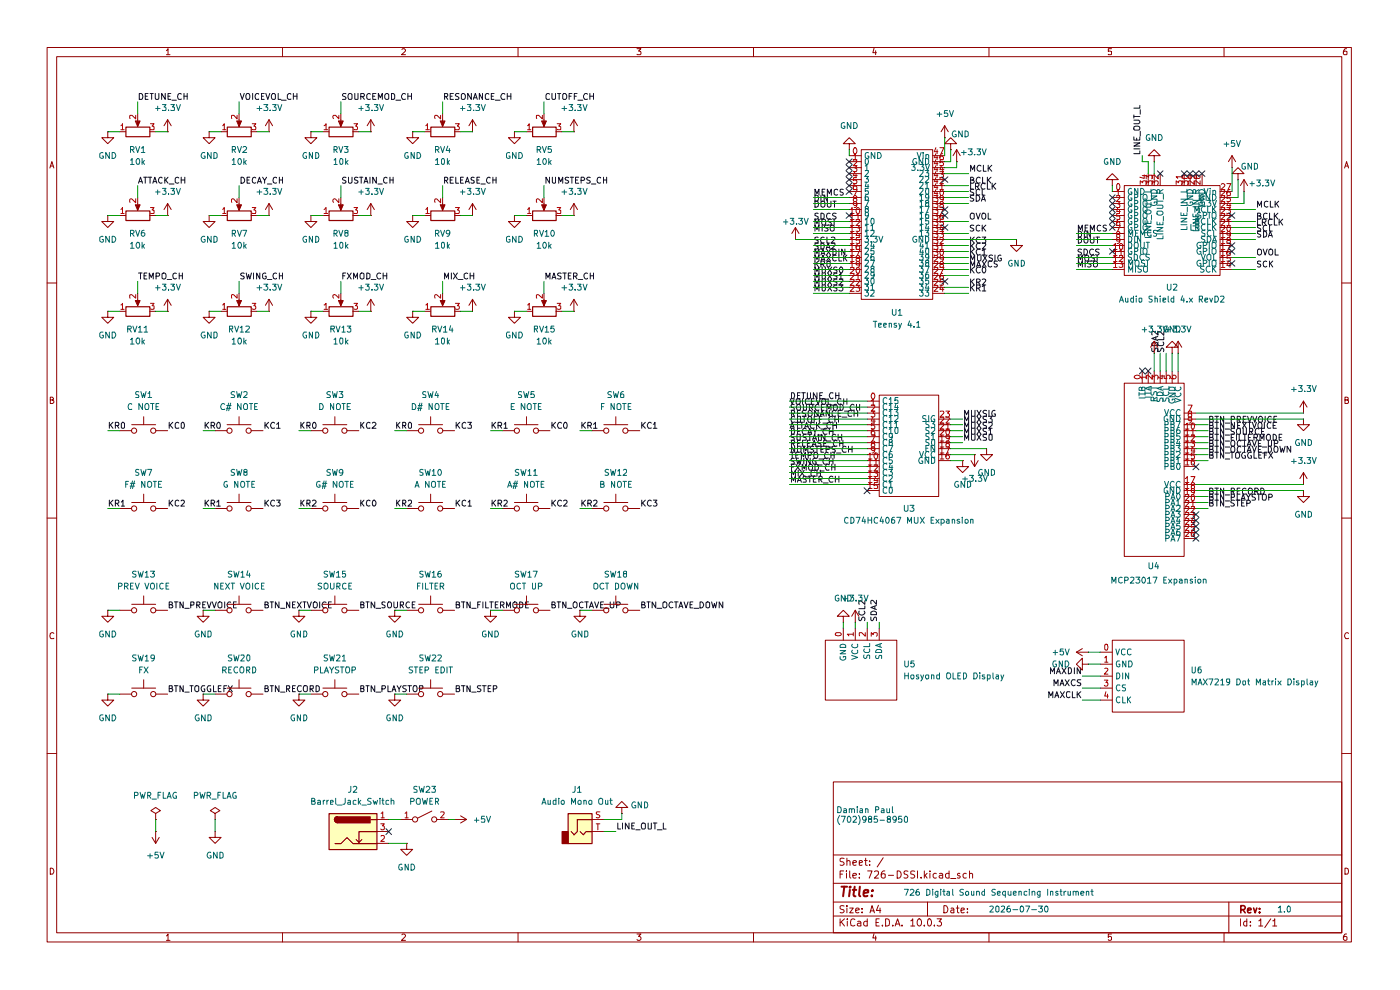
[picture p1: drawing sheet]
<svg xmlns="http://www.w3.org/2000/svg" width="297mm" height="210mm" viewBox="0 0 297 210" stroke-linecap="round" stroke-linejoin="round" font-family="sans-serif">
<g fill="none" stroke="#910000" stroke-width=".21">
<path d="M10 10.1h276.7v189.7h-276.7zM12 12h272.6v185.9h-272.6zM35.3 10.8l.3-.5v1.3M35.3 11.6h.8M59.9 10.1v1.9M85.3 10.5l.1-.2h.4l.2 .5-.8 .8h.8M109.9 10.1v1.9M135.1 10.3h.9l-.5 .5 .4 .1 .1 .5-.2 .2-.7-.1M159.9 10.1v1.9M185.4 10.2l-.2 1h.7M185.8 10.8v.8M209.8 10.1v1.9"/>
<path d="M235.8 10.3h-.7v.6h.7v.6h-.7M259.7 10.1v1.9M285.7 10.3l-.5 .1-.1 .3-.1 .7 .2 .2 .5-.1v-.6l-.5-.1-.2 .3M10.6 35.6l.4-1.3 .4 1.3M10.7 35.2h.6M285.2 35.6l.5-1.3 .4 1.3M285.4 35.2h.6M10 60h2M284.6 60h2.1M10.7 84.8h.5l.1-.3-.2-.3h-.4v1.4h.5l.2-.3v-.2l-.3-.3M285.3 84.8h.6l.1-.4-.7-.2v1.4h.5l.2-.1 .1-.4-.4-.3M10 109.9h2"/>
<path d="M284.6 109.9h2.1M11.4 134.4l-.2-.2-.5 .2-.1 .4 .2 .7 .6-.1M286.1 134.4a.58 .58 0 0 0-.8 .1 .58 .58 0 0 0 .1 .8l.1 .2 .6-.1M10 159.9h2M284.6 159.9h2.1M176.8 165.9h107.8v32h-107.8zM10.7 184.1a.71 .71 0 0 1 .7 .5 .71 .71 0 0 1-.2 .8h-.5zM35.3 198.5l.3-.4v1.4M35.3 199.5h.8M59.9 197.9v1.9M85.3 198.3l.1-.2h.4l.2 .4-.8 1h.8M109.9 197.9v1.9"/>
<path d="M135.1 198.1h.9l-.5 .5h.2l.3 .3v.3l-.3 .3h-.4l-.2-.2M159.9 197.9v1.9M176.8 194.3h107.8M176.8 191.3h107.8M176.8 187.4h107.8M176.8 181.4h107.8M178.2 194.9v1.5M178.2 185.4h.5M178.5 195.6l.7 .8M179 184.7h-.8v1.6M179.1 192.2a.64 .64 0 0 0-.9 .1v.4l.7 .3 .2 .4a.6 .6 0 0 1-.9 .1M179.1 182.1a.64 .64 0 0 0-.9 .1v.4l.7 .3 .2 .4a.6 .6 0 0 1-.9 .2"/>
<path d="M179.2 194.9l-1 .8M179.6 184.7v.2M179.6 185.3v1M179.7 192.1v.2M179.7 182.7v-.1a.36 .36 0 0 1 .6 .2v.8M179.7 182v1.6M179.7 192.6v1M179.7 194.9v.2M179.7 195.4v1M180.3 192.6h.7l-.7 1h.7M180.3 184.7v1.3l.2 .3M180.9 185.8l.8-.2-.1-.3h-.4l-.3 .1 .1 .8h.6"/>
<path d="M180.9 183l.8-.1-.1-.3-.4-.1-.3 .3 .1 .7h.6M181.4 195.1a.59 .59 0 0 0-.8-.1 .59 .59 0 0 0-.2 .7l.1 .6 .4 .1 .5-.1M181.5 193.1l.8-.1-.1-.3-.4-.1-.3 .3v.6l.3 .1 .4-.1M181.9 195.5h.6l.1 .9M182.3 186.1v.2M182.3 185.3v.1M182.3 183l.7-.1-.2-.4-.5 .1v.9h.6M182.6 195.7l-.5 .1-.2 .3 .2 .3 .5-.1M182.9 193.5v.1M182.9 192.7v.2M183.4 182.5h.6M183.6 182v1.5l.4 .1"/>
<path d="M184 195.5h-.6l-.2 .7a.52 .52 0 0 0 .8 .1M184 194.9v1.5M184.1 184.7h.9l-.6 1.6M184.5 183.4v.2M184.5 182.6v.2M184.6 193.6l.4-1.5 .5 1.5M184.7 193.2h.7M185.4 198l-.2 1h.7M185.5 184.9l.3-.2 .6 .2v.5l-.9 .9h.9M185.8 198.5v1M185.8 195.7h.6M186.4 192l-.5 1.1h1"/>
<path d="M186.5 194.9h-.7v1.5h.7M186.7 192.6v1M187.2 196.3v.1M187.4 181.9l-1.3 2M187.7 184.7h-.3a1.04 1.04 0 0 0-.3 1.5l.4 .1 .3-.2v-.7l-.5-.1-.4 .3M187.9 194.9h.3a.89 .89 0 0 1 .3 1.4l-.6 .1zM188.5 185.7h1.1M189.4 196.3v.1M189.9 196.4l.5-1.5 .5 1.5M190 196h.8M190.3 184.7a.77 .77 0 0 1 .9 .8 .77 .77 0 0 1-.9 .8zM191.3 196.3v.1"/>
<path d="M192.6 184.8h-.7v.6l.5 .2 .2 .3-.3 .4-.5-.1M193.2 195.3l.4-.4v1.5M193.2 196.4h.9M194.1 184.8a.64 .64 0 0 0-.9 .1v.4a.62 .62 0 0 1 .8 .8l-.3 .2-.5-.1M194.6 184.7v1.6M194.7 195.1l.3-.2a.82 .82 0 0 1 .5 .8 .82 .82 0 0 1-.5 .7 .93 .93 0 0 1-.3-1.3zM195.4 186.1v.2M196.1 196.3v.1M196.1 184.7v1.6M196.3 185.7l.4 .6M196.7 185.3l-.6 .5M196.8 191.3v3"/>
<path d="M196.8 195.1l.3-.2a.82 .82 0 0 1 .5 .8 .82 .82 0 0 1-.5 .7l-.3-.1v-.5zM197.3 184.7v.2M197.3 185.3v1M198.2 196.3v.1M198.6 185.3h-.4l-.2 .2v.6l.2 .2 .4-.1M198.8 194.9h.9l-.5 .6h.3l.2 .2v.5l-.2 .2-.7-.1M199.3 185.3h.4l.3 .1v.9M200 185.6l-.5 .1-.3 .2 .3 .4 .5-.1M200.2 192.1a.77 .77 0 0 1 .9 .8 .77 .77 0 0 1-.9 .7zM201.3 185.3a.52 .52 0 0 0-.7 .2l.1 .7h.6M201.3 184.7v1.6M201.7 186.4h1.1"/>
<path d="M201.8 192.7h.5l.1 .9M202.4 193h-.6l-.1 .3 .1 .3 .6-.1M202.9 192.6h.6M203.1 192.1v1.4l.4 .1M203.6 185.3h-.3l-.2 .1 .2 .4 .4 .1-.1 .3h-.5M203.9 193.1l.7-.1v-.3l-.6-.1-.1 .3v.6l.1 .1 .6-.1M205 185.3h-.4l-.3 .2 .1 .6 .2 .2 .4-.1M205.2 193.5v.1M205.2 192.7v.2M205.7 185.4l.2-.1 .4 .1v.9M205.7 184.7v1.6M209.8 197.9v1.9"/>
<path d="M235.8 198.1h-.7v.7l.2-.2 .5 .2-.1 .6-.4 .1-.2-.2M259.7 197.9v1.9M260.7 191.3v6.6M263.1 194.9v1.5M264.5 195.5l-.4-.1-.3 .3v.5l.3 .2 .4-.1M264.5 194.9v1.5M265.3 196.3v.1M265.3 195.5v.2M267 195.3l.5-.4v1.5M267 196.4h.9M269.6 194.9l-1.3 1.9M270 195.3h.2l.2-.4v1.5"/>
<path d="M270 196.4h.8M285.3 184.1l.7 .2 .1 .6-.3 .5h-.5zM285.7 198.1l-.5 .1-.1 .3-.1 .7 .2 .3 .5-.2v-.6l-.5-.1-.2 .3"/>
</g>
<path d="M263.2 193l.8-.1 .2-.3-.1-.3-.3-.2h-.6v1.5M263.7 193l.5 .6M264.7 193.1l.7-.1-.1-.3-.4-.1-.2 .3 .1 .6h.5M265.9 192.6l.4 1 .3-1M267.2 193.5v.1M267.2 192.7v.2" fill="none" stroke="#910000" stroke-width=".34"/>
<path d="M178.5 188.1h1.2M179.1 188.1l-.2 2M180.3 188.8l-.2 1.3M180.4 188.1l-.2 .1h.3l-.1-.1-.1 .2M180.9 188.8h.8M181.3 188.1l-.2 1.7v.2l.4 .1M182.4 188.1l-.2 1.7 .3 .3M183.3 189.4l.9-.1v-.5a.67 .67 0 0 0-.9 .2v1h.7M185 189.9v.2M185.1 188.8l.1 .1h-.2l.1-.1-.1 .2" fill="none" stroke="#910000" stroke-width=".42"/>
<g fill="#ffb">
<path d="M120.5 172.6h5.1v6.3h-5.1z"/>
<path d="M69.8 172.6h10.1v7.6h-10.1z"/>
</g>
<path d="M180.2 30.5h1.2l-1.2-1.3-1.3 1.3h1.3v1.2M180.2 31.7h.1M100.2 45.7h.1M100.2 43.2l-.7 1.2M100.2 43.2l.8 1.2M100.2 43.2v2.5M109.1 45.7v1.3h1.3l-1.3 1.3-1.2-1.3h1.2M109.1 45.7h.1M168.7 50.8h.1M168.7 48.3l-.7 1.2M168.7 48.3l.8 1.2M168.7 48.3v2.5" fill="none" stroke="#910000" stroke-width=".21"/>
<g fill="none" stroke="#0f0f0f" stroke-width=".21">
<path d="M94.3 59.2v-1.3l.4 .9 .5-.9v1.3M95.8 57.9v1.3M96.2 57.9l.8 1.3M97 57.9l-.8 1.3M97.2 59.3h1M99.2 58l-.3-.1-.4 .3 .1 .8 .3 .2 .3-.2M99.7 57.9v1.3M99.7 58.5h.8M100.5 57.9v1.3M115.8 59.2v-1.3l.4 .9 .5-.9v1.3M117.1 59.2l.4-1.3 .4 1.3M117.3 58.8h.6"/>
<path d="M119 58h-.6v.4l.6 .2v.3l-.2 .3-.5-.1M119.4 57.9h.7M119.8 57.9v1.3M120.6 58.5h.4M121.2 57.9h-.6v1.3h.6M121.7 58.6l.6-.1v-.5l-.6-.1v1.3M122 58.6l.4 .6M122.7 59.3h.9M124.6 58a.58 .58 0 0 0-.7 .5 .58 .58 0 0 0 .7 .6v-.1M125.2 58.5h.7M125.2 57.9v1.3M125.9 57.9v1.3"/>
<path d="M172.9 41.4a.65 .65 0 0 1 .8 .6 .65 .65 0 0 1-.8 .7zM172.9 41.4v-1.3l.4 1 .4-1v1.3M172.9 49v-1.2l.4 .9 .4-.9v1.2M172.9 59.2v-1.3l.4 .9 .4-.9v1.3M172.9 42.7a.65 .65 0 0 1 .8 .6 .65 .65 0 0 1-.8 .6zM172.9 47.8v-1.3l.4 .9 .4-.9v1.3M173.1 55.9l.6 .7M173.6 50.4h-.7v.4l.7 .3v.4h-.7M173.6 45.3h-.7v.4l.7 .3v.4h-.7M173.6 51.6h-.7v.5l.7 .2v.4h-.7M173.7 55.4l-.8 .6M173.7 55.4v-1.3l-.4 .9-.4-.9v2.5"/>
<path d="M174.2 55.4l.4-1.3 .4 1.3M174.2 56h.6v-.5l-.6-.1v1.2M174.2 45.2l.6 .2v.2v.5l-.4 .4h-.2zM174.2 42.8l.2-.1a.46 .46 0 0 1 .6 .4v.4a.47 .47 0 0 1-.3 .4 .47 .47 0 0 1-.5-.1zM174.2 51.6l.6 .1v.2v.6l-.4 .3h-.2zM174.2 41.4v1.3M174.3 55h.6M174.4 59.2v1.1l.2 .2h.2l.3-.3v-1M174.4 57.9v1.1l.2 .2h.2l.3-.3v-1M174.4 40.7h.4M174.4 47.8v1.2M174.5 56l.4 .6"/>
<path d="M174.6 46.5a.46 .46 0 0 1 .6 .4v.4a.46 .46 0 0 1-.6 .5 .86 .86 0 0 1 0-1.3zM174.8 50.4l-.2-.1a.61 .61 0 0 0-.5 .7 .61 .61 0 0 0 .7 .5M175 40.1h-.6v1.3h.6M175.3 52.8l.4-1.2 .4 1.2M175.3 54.1l.9 1.3M175.3 52.5h.6M175.4 50.3v1.3h.6M175.5 55.5l.4-.1 .2 .2v.8l-.2 .2-.5-.2zM175.5 42.7v1l.3 .2h.2l.3-.2v-1M175.6 57.9l.8 1.3-.8 1.3 .8 1.2M175.7 47.8a.48 .48 0 0 0-.8 .2l.1 .3 .7 .4-.3 .3-.5-.1M176.1 45.3l-.2-.1a.61 .61 0 0 0-.6 .7 .61 .61 0 0 0 .8 .5"/>
<path d="M176.2 54.1l-.9 1.3M176.3 47.8h.4l.3 .1v1l-.3 .1a.46 .46 0 0 1-.6-.4zM176.4 41.4v-1.3l-.5 1-.4-1v2.6l-.7-1.3v1.3M176.4 50.4l.5-.1 .2 .3-.8 1h.8M176.4 46.6h-.7v.4l.7 .4-.3 .4-.4-.1M176.4 51.6h.7v.5l-.7 .7h.7M176.4 57.9l-.8 1.3 .8 1.3-.8 1.2M176.7 42.7h.7M177 46.5v1.3M177 42.7v1.2M177.4 54.2a.58 .58 0 0 0-.8 .5 .58 .58 0 0 0 .8 .6v-.1M177.4 45.3a.48 .48 0 0 0-.8 .2l.1 .2 .7 .4-.3 .4-.5-.1"/>
<path d="M177.5 59.3l-.4-.1-.2 .2 .1 .3 .5 .2v.4l-.1 .2-.5-.1M177.5 58l-.4-.1-.2 .3 .1 .2 .5 .3v.3l-.1 .2-.5-.1M177.7 40.3l-.2-.2-.5 .2v.8a.55 .55 0 0 0 .7 .2M178 54.1v1.3h.6M178.1 59.3l.5-.1 .2 .3-.8 1h.8M178.1 58.3l.3-.4v1.3M178.1 59.2h.7M178.9 40.2l-.5-.1-.2 .2v.3l.7 .5-.3 .3-.4-.1M179 54.1v1.3M179.2 54.6l.5 .8M179.7 54.1l-.7 .7M172.9 60.5v-1.3l.4 .9 .4-.9v1.3"/>
<path d="M172.9 61.7v-1.2l.4 .9 .4-.9v1.2M174.4 60.5v1.1l.2 .1h.2l.3-.2v-1M177.5 60.5h-.4l-.2 .2 .1 .3 .5 .2v.4l-.1 .1-.5-.1M178 60.5h.8l-.4 .5 .4 .1v.4l-.2 .2-.6-.1"/>
</g>
<path d="M113 44.7h5v2.1h-5z" fill="none" stroke="#910000" stroke-width=".25"/>
<path d="M114.9 43.5h1.1l-.6 1.2z" fill="#910000"/>
<g fill="none" stroke="#910000" stroke-width=".21">
<path d="M100.2 27.9h.1M100.2 25.4l-.7 1.3M100.2 25.4l.8 1.3M100.2 25.4v2.5M109.1 27.9v1.3h1.3l-1.3 1.3-1.2-1.3h1.2M109.1 27.9h.1M111.7 45.7h1.2M114.9 43.4h1l-.5 1.2zM115.4 41.9v2.3M117.9 45.7h1.3M121.8 45.7h.1M121.8 43.2l-.8 1.2"/>
<path d="M121.8 43.2l.7 1.2M121.8 43.2v2.5"/>
</g>
<path d="M111.9 44.4l.4-.4v1.3M111.9 45.3h.7M115.1 42.2v.8l-1-.8-.3 .1 .1 .6M118.2 44h.8l-.5 .5 .5 .1v.6h-.8" fill="none" stroke="#b90000" stroke-width=".21"/>
<g fill="none" stroke="#0f0f0f" stroke-width=".21">
<path d="M96.2 19.8h-.7v1.3h.7M97.4 19.9l-.5-.1-.3 .3 .2 .3 .6 .3-.2 .4h-.6M98.1 19.8h.3a.77 .77 0 0 1 .1 1.3h-.5l-.1-.2v-.8zM100 19.8v1.3l-.8-1.3v1.3M102.4 19.8v1.3l-.7-1.3v1.3M103.7 20l-.3-.2-.4 .4v.6l.1 .3 .6-.1M104.8 19.8h-.6v1.3h.6M107.1 20a.57 .57 0 0 0-.8 0 .57 .57 0 0 0 0 .8l.2 .3 .6-.1M107.6 19.8v1.3M108.4 19.8v1.3M116.6 20l-.4-.2-.4 .4v.6l.2 .3 .6-.1M117.1 19.8v1l.2 .3h.4l.2-.3v-1"/>
<path d="M118.3 19.8h.7M118.6 19.8v1.3M119.6 19.8h.3a.77 .77 0 0 1 .1 1.3h-.5l-.1-.2v-.8zM121.3 19.8h-.6v1.3M122.4 19.8h-.6v1.3M124.6 20a.57 .57 0 0 0-.8 0 .57 .57 0 0 0 .1 .8l.1 .3 .6-.1M125.1 19.8v1.3M125.9 19.8v1.3M94.3 20.5l.6-.1v-.5l-.6-.1v1.3M94.3 38.3l.6-.1v-.5l-.6-.1v1.3M94.6 20.5l.4 .6M94.6 38.3l.4 .6"/>
<path d="M95.5 20.4h.4M95.5 38.2h.4M96.2 37.6h-.7v1.3h.7M96.7 37.6v1.3h.6M97.7 38.2h.4M98.3 37.6h-.6v1.3h.6M98.7 38.9l.4-1.3 .5 1.3M98.8 38.5h.6M100.4 21.1l.4-1.3 .5 1.3M100.5 20.7h.6M100.6 37.7l-.4-.1-.3 .2 .1 .4 .6 .2v.4h-.7M101.2 38.2h.4"/>
<path d="M101.8 37.6h-.6v1.3h.6M102 39h1M104 37.8v-.1a.58 .58 0 0 0-.8 .5 .58 .58 0 0 0 .8 .6M104.2 20.4h.4M104.6 38.2h.6M104.6 37.6v1.3M105.1 21.3h1M105.2 37.6v1.3M107.6 20.4h.8M116.6 37.6v1.3l-.8-1.3v1.3M117.2 37.6v1l.2 .3 .5-.1v-1.2M118.5 38.9v-1.3l.5 .9 .4-.9v1.3"/>
<path d="M120.6 37.7h-.6v.5l.6 .2v.2l-.2 .3-.5-.1M120.7 20.4h.5M121 37.6h.7M121.3 37.6v1.3M121.8 20.4h.5M122.1 38.2h.4M122.6 21.3h1M122.8 37.6h-.7v1.3h.7M123.3 38.3l.7-.1v-.4l-.2-.2h-.5v1.3M125.1 20.4h.8M125.2 37.7l-.5-.1-.2 .2v.3a.57 .57 0 0 1 .6 .7h-.6M125.5 39h.9"/>
<path d="M127.4 37.8l-.2-.2a.61 .61 0 0 0-.5 .7 .61 .61 0 0 0 .7 .5M128 38.2h.7M128 37.6v1.3M128.7 37.6v1.3"/>
</g>
<path d="M113 27h5v2h-5z" fill="none" stroke="#910000" stroke-width=".25"/>
<path d="M114.9 25.7h1.1l-.6 1.2z" fill="#910000"/>
<path d="M111.7 27.9h1.2M114.9 25.7h1l-.5 1.1zM115.4 24.1v2.3M117.9 27.9h1.3M121.8 27.9h.1M121.8 25.4l-.8 1.3M121.8 25.4l.7 1.3M121.8 25.4v2.5" fill="none" stroke="#910000" stroke-width=".21"/>
<path d="M111.9 26.7l.4-.5v1.3M111.9 27.5h.7M115.1 24.5v.7l-.8-.7-.5 .1 .1 .5M118.2 26.2h.8l-.5 .6 .5 .1v.5h-.8" fill="none" stroke="#b90000" stroke-width=".21"/>
<path d="M113 65.1h5v2h-5z" fill="none" stroke="#910000" stroke-width=".25"/>
<path d="M114.9 63.8h1.1l-.6 1.1z" fill="#910000"/>
<g fill="none" stroke="#910000" stroke-width=".21">
<path d="M78.7 45.7h.1M78.7 43.2l-.8 1.2M78.7 43.2l.7 1.2M78.7 43.2v2.5M100.2 66h.1M100.2 63.5l-.7 1.3M100.2 63.5l.8 1.3M100.2 63.5v2.5M109.1 66v1.3h1.3l-1.3 1.3-1.2-1.3h1.2M109.1 66h.1M111.7 66h1.2M114.9 63.8h1l-.5 1.1z"/>
<path d="M115.4 62.2v2.3M117.9 66h1.3M121.8 66h.1M121.8 63.5l-.8 1.3M121.8 63.5l.7 1.3M121.8 63.5v2.5M106.6 91.4h2.5M109.1 90.1h5M111.7 88.4v1.7M114.1 91.4h2.6M125.6 91.4h2.5M128.1 90.1h5.1"/>
<path d="M130.6 88.4v1.7M133.2 91.4h2.5"/>
<circle cx="109.6" cy="91.4" r=".55"/>
<circle cx="113.7" cy="91.4" r=".55"/>
<circle cx="128.6" cy="91.4" r=".55"/>
<circle cx="132.7" cy="91.4" r=".55"/>
</g>
<path d="M111.9 64.7l.4-.4v1.3M111.9 65.6h.7M115.1 62.5v.7l-1-.7-.3 .1 .1 .6M118.2 64.3h.8l-.5 .6h.5v.6h-.8" fill="none" stroke="#b90000" stroke-width=".21"/>
<g fill="none" stroke="#0f0f0f" stroke-width=".21">
<path d="M73.4 37.7l-.5-.1-.3 .2 .1 .3a.57 .57 0 0 1 .6 .7h-.7M73.9 37.6v1l.3 .3 .4-.1 .1-.2v-1M75.9 37.7h-.6v.5l.6 .2v.2l-.2 .3-.5-.1M76.3 37.6h.7M76.6 37.6v1.3M77.2 38.9l.4-1.3 .5 1.3M77.4 38.5h.6M78.5 37.6v1.3M79.8 37.6v1.3l-.7-1.3v1.3M80.2 39h.9M82.1 37.8l-.2-.2a.65 .65 0 0 0-.5 .6 .65 .65 0 0 0 .5 .7l.2-.1M82.7 37.6v1.3"/>
<path d="M82.7 38.2h.7M83.4 37.6v1.3M172.9 57.9v-1.3l.4 1 .4-1v1.3M172.9 54.1v-1.3l.4 1 .4-1v1.3M174.2 54.1l.4-1.3 .4 1.3M174.3 53.8h.6M174.4 56.6v1.1l.2 .2h.2l.3-.2v-1.1M175.3 52.8l.9 1.3M175.6 56.6l.8 1.3M176.2 52.8l-.9 1.3M176.4 56.6l-.8 1.3M176.7 52.8l.7 .3v.7l-.4 .3h-.3z"/>
<path d="M177.5 56.7l-.4-.1-.2 .3 .1 .2 .5 .3v.3l-.1 .2-.5-.1M178 52.8v1.3M178.2 56.7a.61 .61 0 0 1 .7 .4 .61 .61 0 0 1-.3 .7 .6 .6 0 0 1-.6-.3 .6 .6 0 0 1 .2-.8zM179.2 52.8v1.3l-.6-1.3v1.3M96.8 89.6v1.2M97 90.2l.5 .6M97.5 89.6l-.7 .7M98.8 89.7l-.3-.1-.5 .3v.7l.3 .2h.5M99.2 89.6h.8l-.4 .5 .4 .2v.5h-.8M104.4 89.6v1.2M104.6 90.2l.6 .6M105.2 89.6l-.8 .7"/>
<path d="M105.7 90.3h.6v-.6l-.6-.1v1.2M106 90.3l.4 .5M106.9 90l.4-.4v1.2M106.9 90.8h.7M117.1 89.6v1.2M117.3 90.2l.6 .6M117.9 89.6l-.8 .7M119.1 89.7a.57 .57 0 0 0-.8 .1 .57 .57 0 0 0 .1 .8l.1 .2h.6M119.9 89.6a.76 .76 0 0 1 .2 1.2h-.3a.8 .8 0 0 1 .1-1.2zM123.4 89.6v1.2M123.6 90.2l.6 .6M124.2 89.6l-.8 .7"/>
<path d="M124.7 90.3h.6l.2-.5-.3-.2h-.5v1.2M125.1 90.3l.4 .5M125.9 90l.4-.4v1.2M125.9 90.8h.8M136.1 89.6v1.2M136.3 90.2l.6 .6M136.9 89.6l-.8 .7M138.2 89.7a.57 .57 0 0 0-.8 .1 .57 .57 0 0 0 0 .8l.2 .2h.6M138.6 90l.3-.4v1.2M138.6 90.8h.8M167.6 84.6l.5 1.2 .4-1.2M167.6 90.8l.5-1.2 .4 1.2"/>
<path d="M167.6 95.9h.8M167.8 90.5h.6M167.9 90.8a.71 .71 0 0 1 .7 .5 .71 .71 0 0 1-.3 .8h-.4zM167.9 94.1h.6v-.6l-.6-.1v1.3M167.9 83.3a.65 .65 0 0 1 .7 .5 .65 .65 0 0 1-.5 .8h-.2zM167.9 87.7h.6v-.6l-.6-.1v1.3M167.9 99.1h.4M168.1 95.9v1.3M168.1 94.1l.5 .6v1.2l-.7-1.2v1.2M168.1 87.7l.5 .6M168.5 92.2l-.4-.1-.3 .3 .1 .3 .6 .3v.3l-.7 .1M168.5 98.5h-.6v1.2"/>
<path d="M168.5 97.3l-.4-.1-.3 .3 .1 .3 .6 .2v.4l-.7 .1M168.5 85.9l-.4-.1-.3 .2 .1 .4 .6 .2v.4h-.7M168.6 88.5l-.1-.1a.65 .65 0 0 0-.7 .4 .65 .65 0 0 0 .3 .8l.5-.1M168.7 89.6h.8M168.8 96.5h.4M168.8 98.5l.9 1.2M168.9 97.2l.3 1.3 .3-.9 .3 .9 .2-1.3v-1.3l.4 1 .5-1v1.3M168.9 84.8l.2-.2h.5a1.05 1.05 0 0 1 0 1.2h-.5l-.2-.2zM169.2 94.7v1.1l.1 .1h.5l.1-.1v-1.1M169.2 85.9l.4-.1a.95 .95 0 0 1 .1 1.2h-.5a1.05 1.05 0 0 1 0-1.1zM169.2 88.3v1.3h.6v-.2v-1.1M169.2 91.5h.4"/>
<path d="M169.2 94.1h.4M169.2 83.9h.4M169.2 87.7h.4M169.2 89.6v1.2M169.3 99.7v1.3M169.4 95.9h-.6v1.3h.6M169.7 98.5l-.9 1.2M169.8 90.8h-.6v1.3h.6l-.1 1.3h-.5l-.1-.2v-1.1M169.8 93.4h-.6v1.3h.6M169.8 83.3h-.6v1.3h.6M169.8 87h-.6v1.3h.6M169.8 99.7l.8 1.3"/>
<path d="M169.8 89.6h.6M170.1 83.3h.8M170.1 89.6v1.2M170.2 99.7v-1.2l.4 .9 .4-.9v1.2M170.3 93.4v1.3h.6M170.3 84.6v1.2M170.3 88.3h.7M170.4 85.8l.1 1.2h.5l.1-.1v-1.1M170.4 83.3v1.3M170.5 95.9v-1.2l.4 .9 .5-.9v1.2M170.5 97.2v1.3M170.6 99.7l-.8 1.3"/>
<path d="M170.6 88.3v1.3M170.7 90.8l.4-1.2 .4 1.2M170.9 90.5h.5M170.9 87.1l-.5-.1-.2 .3 .2 .4 .5 .1v.5h-.7M171 92.2l-.4-.1-.3 .3 .1 .3 .6 .3v.3l-.7 .1M171 91a.57 .57 0 0 0-.8 .1 .57 .57 0 0 0 .1 .8l.1 .2 .6-.1M171.3 83.3v1.1l.1 .2 .5-.1 .1-.2v-1M171.3 94.1h.4M171.4 92.1l.4-1.3 .4 1.3M171.4 96.6l.6-.1v-.5l-.6-.1v1.3M171.4 92.1h.7M171.4 91.8h.6"/>
<path d="M171.6 98.6l.3-.1 .4 .1 .1 .7-.2 .4h-.5l-.2-.4zM171.6 84.7l-.6-.1-.1 .2v.7l.1 .3 .6-.1M171.6 88.3h.3a.84 .84 0 0 1 .1 1.3h-.5a1.02 1.02 0 0 1 .1-1.3zM171.7 86.4h.6l.2-.4-.3-.2h-.5v1.2M171.7 87h.3a.77 .77 0 0 1 0 1.3h-.4l-.2-.2v-.8zM171.8 92.1v1.3M171.9 93.4h-.6v1.3h.6M171.9 97.2v1.3l-.8-1.3v1.3M172 86.4l.5 .6M172.1 85.2h.5M172.3 94.7l.4-1.3 .4 1.3M172.4 93.4l.4-1.3 .4 1.3"/>
<path d="M172.4 94.3h.6M172.5 90.8l.4 .7 .4-.7M172.5 93h.6M172.6 94.7h-.5l-.2 .2 .2 .4h.3l.2 .3-.1 .3h-.6M172.7 84.6h-.6v1.2h.6M172.7 89.7a.57 .57 0 0 0-.8 .1 .57 .57 0 0 0 .1 .8l.1 .2h.6M172.7 89h.4M172.8 99.9l-.3-.2-.5 .4v.7l.3 .2 .5-.1M172.9 95.9h.2a.84 .84 0 0 1 .2 1.3h-.5a1.02 1.02 0 0 1 .1-1.3zM172.9 98.5l.7 .1 .1 .6-.3 .5h-.5zM172.9 91.5v.6M173 94.7h.7"/>
<path d="M173.1 97.3l-.3-.1-.3 .2-.1 .6 .2 .5h.5v-.5h-.2M173.1 84.6l.5 1.2 .4-1.2M173.2 89.6v1.2M173.3 83.3v1.3l-.7-1.3v1.3M173.3 88.3h-.6v1.3M173.3 94.7v1.2M173.3 99.7v1.3M173.4 92.3h1M173.4 98.6h1M173.4 90.2l.6 .6M173.6 87v1.3l-.8-1.3v1.3M173.7 92.1v1.3"/>
<path d="M173.7 85.9a.57 .57 0 0 0-.8 .1 .57 .57 0 0 0 .1 .8l.1 .2h.6M173.7 97.4h1M173.8 89h.4M173.9 99.9h.9M173.9 83.9h.4M174 88.3l.4-1.3 .4 1.3M174 89.6l-.8 .7M174.1 99.7v1.3M174.1 88h.6M174.2 93.5l-.5-.1-.2 .2 .1 .4 .6 .2v.4l-.7 .1M174.2 95.3h.4M174.2 91h1"/>
<path d="M174.2 86.4h.5M174.4 88.3h-.6v1.3M174.5 84.6h.5a1.05 1.05 0 0 1 0 1.2h-.5a1.05 1.05 0 0 1 0-1.2zM174.5 83.3h-.6v1.3h.6M174.6 89.7h1M174.8 94.7h-.6v1.2h.6M174.8 94.1h.4M174.8 84.7h.9M174.8 85.8h-.6v1.2h.6M175 92.1v1.3l-.8-1.3v1.3M175.3 95.3h.6l.1-.4-.2-.2h-.5v1.2M175.3 93.6h1"/>
<path d="M175.3 93.4h-.5v1.3h.5M175.4 91a.57 .57 0 0 0-.8 .1 .57 .57 0 0 0 .1 .8l.1 .2 .6-.1M175.4 97.4a.58 .58 0 0 0-.8 .1 .58 .58 0 0 0 .2 .8v.2l.6-.1M175.4 87v-1.2l.5 .9 .4-.9v1.2M175.6 94.8h.9M175.7 96.1v-.1a.66 .66 0 0 0-.8 .4 .66 .66 0 0 0 .3 .8l.5-.1M175.7 84.6v1.2h.6M175.9 98.6a.66 .66 0 0 0-.8 .3 .66 .66 0 0 0 .2 .8h.6M175.9 87v1.3l-.6-1.3v1.3M175.9 91.5h.8M175.9 90.8v1.3M175.9 97.2v1.3"/>
<path d="M175.9 97.8h.8M176.2 89.7l-.3-.1-.5 .3v.7l.3 .2h.5M176.3 96.5h.7M176.3 95.9v1.3M176.4 99.1h.7M176.4 98.5v1.2M176.4 85.9h1M176.6 88.5l-.3-.2-.4 .3v.7l.2 .3 .5-.1M176.7 83.4l-.5-.1a.66 .66 0 0 0-.2 .8 .66 .66 0 0 0 .7 .4v-.1M176.7 89.6v2.5M176.7 97.2v1.3M176.7 90.3h.8"/>
<path d="M177 85.9l.4-.1a.95 .95 0 0 1 .1 1.2h-.5a1.05 1.05 0 0 1 0-1.1zM177 95.9v1.3M177.1 88.3v1.3M177.1 98.5v1.2M177.1 89h.8M177.2 94.7h-.5l-.2 .1v.4l.7 .4-.1 .3h-.6M177.3 92.3l-.3-.2-.5 .4v.6l.2 .3 .6-.1M177.3 87.2l-.3-.2-.5 .4v.7l.2 .2 .6-.1M177.3 83.9h.7M177.3 83.3v1.3M177.5 96.1h.9M177.5 89.6v1.2"/>
<path d="M177.5 93.6v-.1a.66 .66 0 0 0-.7 .4 .66 .66 0 0 0 .2 .8l.5-.1M177.8 92.1v1.3M177.8 92.8h.8M177.8 87.7h.4M177.9 88.3v1.3M178 83.3v1.3M178.1 94.1h.7M178.1 93.4v1.3M178.2 85.8a.71 .71 0 0 1 .7 .5 .71 .71 0 0 1-.3 .7h-.4zM178.4 84.7l-.5-.1-.3 .5 .3 .7 .5-.1M178.4 87h-.6v1.3h.6M178.6 92.1v1.3"/>
<path d="M178.6 88.5h1.1M178.8 93.4v1.3M179 85.2h.7M179 84.6v1.2M179.2 87.2h.9M179.5 94.8a.57 .57 0 0 0-.8 .1 .57 .57 0 0 0 0 .8l.2 .2 .6-.1M179.7 84.6v1.2M180 95.3h.8M180 94.7v1.2M180.7 87.2l-.4-.2-.4 .4v.7l.2 .2 .6-.1M180.8 94.7v1.2M181.2 85.9a.57 .57 0 0 0-.8 .1 .57 .57 0 0 0 0 .8l.2 .2h.6"/>
<path d="M181.2 87.7h.7M181.2 87v1.3M181.7 86.4h.7M181.7 85.8v1.2M181.9 87v1.3M182.4 85.8v1.2M167.9 102.3v-1.3l.4 .9 .4-.9v1.3M167.9 101v-1.3l.4 1 .4-1v1.3M169.2 102.3l.4-1.3 .4 1.3M169.2 101.9h.6M170.9 101.2h.9M171 101.1l-.4-.1-.3 .3 .1 .3 .6 .3v.3l-.7 .1"/>
<path d="M171.4 101h.7M171.8 101v1.3M172.6 101.6h.4M173.1 101h-.5v1.3h.5M173.3 100.3h.8M173.7 101.7l.7-.1v-.4l-.7-.2v1.3M174 101.7l.4 .6M174.7 102.4h1M176.7 101.2a.58 .58 0 0 0-.8 .1 .58 .58 0 0 0 .1 .8l.1 .2 .6-.1M177.2 101.6h.8M177.2 101v1.3M178 101v1.3"/>
</g>
<path d="M91.4 44.7h5.1v2.1h-5.1z" fill="none" stroke="#910000" stroke-width=".25"/>
<path d="M93.4 43.5h1l-.5 1.2z" fill="#910000"/>
<path d="M78.7 27.9h.1M78.7 25.4l-.8 1.3M78.7 25.4l.7 1.3M78.7 25.4v2.5M87.5 27.9v1.3h1.3l-1.3 1.3-1.2-1.3h1.2M87.5 27.9h.1M87.5 45.7v1.3h1.3l-1.3 1.3-1.2-1.3h1.2M87.5 45.7h.1M90.1 45.7h1.3M93.4 43.4h1l-.5 1.2zM93.9 41.9v2.3M96.4 45.7h1.3" fill="none" stroke="#910000" stroke-width=".21"/>
<path d="M90.3 44.4l.4-.4v1.3M90.3 45.3h.8M93.5 42.2v.8l-1-.8-.3 .2 .1 .5M96.6 44h.9l-.5 .5 .5 .3-.1 .4h-.8" fill="none" stroke="#b90000" stroke-width=".21"/>
<g fill="none" stroke="#0f0f0f" stroke-width=".21">
<path d="M73.4 19.9l-.5-.1-.3 .3 .2 .3 .6 .3-.2 .4h-.6M74 19.9l.4-.1 .3 .3v.8l-.2 .2h-.5a1.05 1.05 0 0 1 0-1.2zM75.3 19.8l.1 1.3 .5-.1v-1.2M78.6 20l-.4-.2-.4 .4v.6l.3 .3 .5-.1M79.8 19.8h-.7v1.3h.7M82 19.8h.2l.3 .3v.8l-.2 .2h-.4a.8 .8 0 0 1 .1-1.3zM83.1 19.8a.52 .52 0 0 1 .6 .4v.6l-.1 .3h-.5zM86 20a.57 .57 0 0 0-.8 0 .57 .57 0 0 0 .1 .8l.1 .3 .6-.1M86.5 19.8v1.3M87.3 19.8v1.3M76.5 20.5l.7-.1v-.5l-.7-.1v1.3M76.9 20.5l.4 .6"/>
<path d="M79.1 20.4h.4M80.3 21.1v-1.3l.4 .9 .4-.9v1.3M84 21.3h1M86.5 20.4h.8"/>
</g>
<path d="M91.4 27h5.1v2h-5.1z" fill="none" stroke="#910000" stroke-width=".25"/>
<path d="M93.4 25.7h1l-.5 1.2z" fill="#910000"/>
<path d="M90.1 27.9h1.3M93.4 25.7h1l-.5 1.1zM93.9 24.1v2.3M96.4 27.9h1.3" fill="none" stroke="#910000" stroke-width=".21"/>
<path d="M90.3 26.7l.4-.5v1.3M90.3 27.5h.8M93.5 24.5v.7l-.8-.7h-.4v.6M96.6 26.2h.9l-.5 .6 .5 .2v.3l-.2 .2-.7-.1" fill="none" stroke="#b90000" stroke-width=".21"/>
<path d="M69.8 44.7h5.1v2.1h-5.1z" fill="none" stroke="#910000" stroke-width=".25"/>
<path d="M71.8 43.5h1.1l-.6 1.2z" fill="#910000"/>
<g fill="none" stroke="#910000" stroke-width=".21">
<path d="M57.1 27.9h.1M57.1 25.4v2.5M57.1 25.4l-.8 1.3M57.1 25.4l.7 1.3M66 27.9v1.3h1.2l-1.2 1.3-1.3-1.3h1.3M66 27.9h.1M57.1 45.7h.1M57.1 43.2l-.8 1.2M57.1 43.2l.7 1.2M57.1 43.2v2.5M66 45.7v1.3h1.2l-1.2 1.3-1.3-1.3h1.3M66 45.7h.1"/>
<path d="M68.5 45.7h1.3M71.8 43.4h1l-.5 1.2zM72.3 41.9v2.3M74.8 45.7h1.3M57.1 66h.1M57.1 63.5v2.5M57.1 63.5l-.8 1.3M57.1 63.5l.7 1.3"/>
</g>
<path d="M68.7 44.4l.5-.4v1.3M68.7 45.3h.8M71.9 42.2v.8l-.7-.8h-.2l-.4 .2v.4l.2 .1M75.1 44h.8l-.5 .5 .5 .3-.1 .4h-.7" fill="none" stroke="#b90000" stroke-width=".21"/>
<path d="M69.8 27h5.1v2h-5.1z" fill="none" stroke="#910000" stroke-width=".25"/>
<path d="M71.8 25.7h1.1l-.6 1.2z" fill="#910000"/>
<g fill="none" stroke="#910000" stroke-width=".21">
<path d="M68.5 27.9h1.3M71.8 25.7h1l-.5 1.1zM72.3 24.1v2.3M74.8 27.9h1.3M66 91.4h2.5M68.5 90.1h5.1M71 88.4v1.7M73.6 91.4h2.5"/>
<circle cx="69" cy="91.4" r=".55"/>
<circle cx="73.1" cy="91.4" r=".55"/>
</g>
<path d="M68.7 26.7l.5-.5v1.3M68.7 27.5h.8M71.9 24.5v.7l-.7-.7h-.4l-.2 .1v.4l.2 .1M75.1 26.2h.8l-.5 .6 .5 .2v.3l-.2 .2-.6-.1" fill="none" stroke="#b90000" stroke-width=".21"/>
<path d="M69.8 65.1h5.1v2h-5.1z" fill="none" stroke="#910000" stroke-width=".25"/>
<path d="M71.8 63.8h1.1l-.6 1.1z" fill="#910000"/>
<path d="M66 66v1.3h1.2l-1.2 1.3-1.3-1.3h1.3M66 66h.1M68.5 66h1.3M71.8 63.8h1l-.5 1.1zM72.3 62.2v2.3M74.8 66h1.3M78.7 66h.1M78.7 63.5l-.8 1.3M78.7 63.5l.7 1.3M78.7 63.5v2.5M87.5 66v1.3h1.3l-1.3 1.3-1.2-1.3h1.2M87.5 66h.1" fill="none" stroke="#910000" stroke-width=".21"/>
<path d="M68.7 64.7l.5-.4v1.3M68.7 65.6h.8M71.9 62.5v.7l-.9-.7-.4 .2 .2 .5M75.1 64.3h.8l-.5 .6h.3l.2 .2-.1 .4h-.7" fill="none" stroke="#b90000" stroke-width=".21"/>
<path d="M91.4 65.1h5.1v2h-5.1z" fill="none" stroke="#910000" stroke-width=".25"/>
<path d="M93.4 63.8h1l-.5 1.1z" fill="#910000"/>
<g fill="none" stroke="#910000" stroke-width=".21">
<path d="M180.2 33h2.5M180.2 34.3h2.5M180.2 35.6h2.5M180.2 36.8h2.5M180.2 38.1h2.5M180.2 39.4h2.5M182.7 31.7h15.2v31.8h-15.2zM197.9 33h2.5M197.9 34.3h2.5M197.9 35.6h2.5M197.9 36.8h2.5M197.9 38.1h2.5"/>
<path d="M197.9 39.4h2.5M200.4 29.2h.1M200.4 26.7l-.8 1.2M200.4 26.7l.8 1.2M200.4 26.7v2.5M201.7 30.5h1.2l-1.2-1.3-1.3 1.3h1.3v1.2M201.7 31.7h.1M202.9 34.3h.1M202.9 31.7l-.7 1.3M202.9 31.7l.8 1.3M202.9 31.7v2.6M236 38.1h1.2l-1.2-1.3-1.3 1.3h1.3v1.3"/>
<path d="M236 39.4h.1M238.5 39.4h20.3v19h-20.3zM243.6 36.8v2.6M244.9 33h1.2l-1.2-1.3-1.3 1.3h1.3v1.3M244.9 34.3h.1M244.9 36.8v2.6M246.1 36.8v2.6M251.2 36.8v2.6M252.5 36.8v2.6M253.7 36.8v2.6M255 36.8v2.6M261.4 35.6h.1"/>
<path d="M261.4 33l-.8 1.3M261.4 33l.7 1.3M261.4 33v2.6M262.6 36.8h1.3l-1.3-1.2-1.2 1.2h1.2v1.3M262.6 38.1h.1M263.9 38.1l-.8 1.3M263.9 38.1l.8 1.3M263.9 38.1v2.5M180.2 40.6h2.5M180.2 41.9h2.5M180.2 43.2h2.5M180.2 44.4h2.5"/>
<path d="M180.2 45.7h2.5M180.2 47h2.5M180.2 48.3h2.5M180.2 49.5h2.5M180.2 50.8h2.5M180.2 52.1h2.5M180.2 53.3h2.5M180.2 54.6h2.5M180.2 55.9h2.5M180.2 57.1h2.5M180.2 58.4h2.5M180.2 59.7h2.5"/>
<path d="M197.9 40.6h2.5M197.9 41.9h2.5M197.9 43.2h2.5M197.9 44.4h2.5M197.9 45.7h2.5M197.9 47h2.5M197.9 48.3h2.5M197.9 49.5h2.5M197.9 50.8h2.5M197.9 52.1h2.5M197.9 53.3h2.5M197.9 54.6h2.5"/>
<path d="M197.9 55.9h2.5M197.9 57.1h2.5M197.9 58.4h2.5M197.9 59.7h2.5M215.6 50.8v1.3h1.3l-1.3 1.2-1.2-1.2h1.2M215.6 50.8h.1M236 40.6h2.5M236 41.9h2.5M236 43.2h2.5M236 44.4h2.5M236 45.7h2.5M236 47h2.5"/>
<path d="M236 48.3h2.5M236 49.5h2.5M236 50.8h2.5M236 52.1h2.5M236 53.3h2.5M236 54.6h2.5M236 55.9h2.5M236 57.1h2.5M258.8 40.6h2.6M258.8 41.9h2.6M258.8 43.2h2.6M258.8 44.4h2.6"/>
<path d="M258.8 45.7h2.6M258.8 47h2.6M258.8 48.3h2.6M258.8 49.5h2.6M258.8 50.8h2.6M258.8 52.1h2.6M258.8 53.3h2.6M258.8 54.6h2.6M258.8 55.9h2.6M258.8 57.1h2.6M263.9 40.6h.1M90.1 66h1.3"/>
<path d="M93.4 63.8h1l-.5 1.1zM93.9 62.2v2.3M96.4 66h1.3M180.2 61h2.5M180.2 62.2h2.5M197.9 61h2.5M197.9 62.2h2.5M242.3 78.7v2.6M243.6 78.7v2.6M244.9 74.9h.1M244.9 72.4v2.5M244.9 78.7v2.6"/>
<path d="M244.9 72.4l-.8 1.3M244.9 72.4l.7 1.3M246.1 78.7v2.6M247.4 78.7v2.6M248.7 73.7h1.2l-1.2-1.3-1.3 1.3h1.3v1.2M248.7 74.9h.1M248.7 78.7v2.6M249.9 74.9h.1M249.9 72.4l-.7 1.3M249.9 72.4l.8 1.3M249.9 72.4v2.5M249.9 78.7v2.6"/>
<path d="M45.6 91.4h2.6M48.2 90.1h5.1M50.7 88.4v1.7M53.3 91.4h2.5M86.3 91.4h2.5M88.8 90.1h5.1M91.4 88.4v1.7M93.9 91.4h2.5M184 90.1h2.5M184 91.4h2.5M184 85.1h2.5M184 86.4h2.5"/>
<path d="M184 87.6h2.5M184 88.9h2.5M184 92.6h2.5M184 93.9h2.5M184 95.2h2.5M184 96.4h2.5M184 97.7h2.5M184 99h2.5M186.5 83.8h12.6v21.5h-12.6zM199.1 90.1h2.6M199.1 91.4h2.6M199.1 88.9h2.6"/>
<path d="M199.1 92.6h2.6M199.1 93.9h2.6M199.1 95.2h2.6M199.1 96.4h2.6M199.1 97.7h2.6M204.2 97.7v1.3h1.3l-1.3 1.2-1.3-1.2h1.3M204.2 97.7h.1M206 97.7l.8 1.3M206.8 96.4h.1M206.8 96.4v2.6M207.5 97.7l-.7 1.3M209.3 95.2v1.2h1.3l-1.3 1.3-1.3-1.3h1.3"/>
<path d="M209.3 95.2h.1M238.5 81.3h12.7v36.7h-12.7zM251.2 90.1h2.5M251.2 91.4h2.5M251.2 87.6h2.5M251.2 88.9h2.5M251.2 92.6h2.5M251.2 93.9h2.5M251.2 95.2h2.5M251.2 96.4h2.5M251.2 97.7h2.5M251.2 99h2.5"/>
<path d="M276.5 87.6h.1M276.5 88.9v1.2h1.3l-1.3 1.3-1.2-1.3h1.2M276.5 88.9h.1M276.5 85.1v2.5M276.5 85.1l-.7 1.3M276.5 85.1l.8 1.3M184 100.2h2.5M184 101.5h2.5M184 102.8h2.5M184 104.1h2.5M251.2 102.8h2.5M251.2 104.1h2.5"/>
<path d="M251.2 105.3h2.5M251.2 106.6h2.5M251.2 107.9h2.5M251.2 109.1h2.5M251.2 110.4h2.5M251.2 111.7h2.5M251.2 112.9h2.5M251.2 114.2h2.5M276.5 102.8h.1M276.5 104.1v1.2h1.3l-1.3 1.3-1.2-1.3h1.2M276.5 104.1h.1M276.5 100.2l-.7 1.3"/>
<path d="M276.5 100.2l.8 1.3M276.5 100.2v2.6M175.1 135.8h15.1v12.7h-15.1zM178.9 130.7h1.3l-1.3-1.2-1.3 1.2h1.3v1.3M178.9 132h.1M178.9 133.3v2.5M181.4 132h.1M181.4 129.5l-.7 1.2M181.4 129.5l.8 1.2M181.4 129.5v2.5M181.4 133.3v2.5M184 133.3v2.5"/>
<path d="M186.5 133.3v2.5M228.3 138.3h2.6M228.3 138.3l1.3 .8M229.6 137.6l-1.3 .7M230.9 138.3h.1M233.4 138.3h2.6M236 135.8h15.2v15.2h-15.2zM229.6 140.9v-1.3l-1.3 1.3 1.3 1.3v-1.3h1.3M230.9 140.9h.1M233.4 140.9h2.6M233.4 143.4h2.6M233.4 146h2.6"/>
<path d="M233.4 148.5h2.6"/>
<circle cx="48.7" cy="91.4" r=".55"/>
<circle cx="52.7" cy="91.4" r=".55"/>
<circle cx="89.3" cy="91.4" r=".55"/>
<circle cx="93.4" cy="91.4" r=".55"/>
</g>
<g fill="none" stroke="#b90000" stroke-width=".21">
<path d="M181 33l.4-.4v1.3M181 34l.2-.1h.3l.3 .2-.1 .4-.7 .6h.8M181 35.1h.8l-.4 .5 .4 .3-.1 .4h-.7M181 33.9h.8M181.2 31.4l.2-.1a.76 .76 0 0 1 .2 1.3h-.4l-.1-.2-.1-.6zM181.4 36.4l-.4 .9h.9M181.6 38.9a.76 .76 0 0 0-.4 1.3l.5-.1a.42 .42 0 0 0 0-.5 .42 .42 0 0 0-.6-.1l-.1 .2M181.6 36.8v.9M181.7 37.7h-.6l-.1 .6h.7v.6h-.7M198.5 38.9l-.3 .9h.8M198.5 37.7l-.3 .8h.8M198.5 36.4l-.3 .9h.8"/>
<path d="M198.5 35.1l-.3 .9h.8M198.5 33.9l-.3 .8h.8M198.5 32.6l-.3 .8h.8M198.5 31.3l-.3 .9h.8M198.8 31.7v.9M198.8 33v.9M198.8 34.3v.8M198.8 35.6v.8M198.8 36.8v.9M198.8 38.1v.8M198.8 39.4v.8M199.4 39.4l.4-.5v1.3"/>
<path d="M199.4 37.8l.2-.1h.3l.3 .2-.1 .4-.7 .6h.8M199.4 36.4h.8l-.5 .5 .4 .1v.6h-.7M199.4 31.3h.8l-.6 1.3M199.7 35.1l-.3 .9h.8M200 32.6l-.4 .2a.94 .94 0 0 0 0 1.1h.4l.2-.2v-.3l-.3-.3h-.3l-.2 .3M200 35.6v.8M200.1 33.9h-.6l-.1 .6 .2-.1h.3l.3 .2v.4l-.2 .1h-.6M236.9 39.2l.3-.3a.82 .82 0 0 1 .2 1.3l-.4-.1zM241.9 39.1v-.7l.5 .4v-.4h.7v.7M242.3 37.3h.9M242.7 37.1v.7l-.9-.2M243.2 39.1v-.7l.5 .4v-.4h.6v.7"/>
<path d="M243.2 37.9v-.7l.5 .4 .1-.4h.5v.7M244.4 39.1v-.7l.5 .4v-.4h.7l.1 .5-.2 .2M245.7 37.2v.7l-.8-.7h-.4v.6M249.5 39.1v-.7l.5 .4v-.4h.7l.1 .5-.2 .2M250.8 39.1v-.7l.5 .4v-.4h.7l.1 .5-.2 .2M250.8 37.5h-1.3l.4 .3M250.8 37.2v.6M250.9 37.3l.9-.1 .3 .4-.3 .2h-.8l-.2-.2zM252.6 37.2h.1l.1 .2-.1 .4h-.6v-.6h.9l.3 .3v.3M253.3 38.4v.7l-.9-.7-.3 .2v.5M253.8 37.4l.2-.2h.4l.2 .2-.2 .4h-.4l-.2-.5-.4-.1v.6h.3l.1-.2M254.6 38.4v.7l-.9-.7-.4 .2 .1 .5"/>
<path d="M259.1 39.1l.1-.2h.4l.2 .5-.8 .8h.8M260.3 38.9h.8l-.6 1.3M180.4 44.4l.4-.4v1.3M180.4 45.7l.4-.4v1.3M180.4 46.9h.2l.2-.3v1.2M180.4 48.2h.2l.2-.4v1.3M180.4 49.4h.2l.2-.3v1.3M180.4 50.7h.2l.2-.3v1.2M180.4 52h.2l.2-.4v1.3M180.4 53.3h.2l.2-.4v1.3M180.4 54.5h.2l.2-.3v1.3M180.4 55.8h.2l.2-.3v1.2"/>
<path d="M180.4 56.9l.2-.2h.3l.3 .4-.1 .2-.8 .7h.9M180.4 58.1l.5-.1 .3 .3-.9 1h.9M180.4 59.4l.5-.1 .3 .3-.9 .9h.9M180.4 52.9h.8M180.4 54.2h.8M180.4 55.5h.8M180.4 56.7h.8M180.4 51.6h.8M180.4 50.4h.8M180.4 47.8h.8M180.4 45.3h.8M180.4 46.6h.8"/>
<path d="M180.4 49.1h.8M181 40.2h.9l-.6 1.3M181.3 42.1l-.3-.4 .3-.2h.2l.3 .3-.3 .3-.4 .1-.1 .3 .2 .3h.4l.2-.3-.3-.4M181.6 45.7l.4-.4v1.3M181.6 46.7l.5-.1 .3 .2-.1 .4-.7 .6h.8M181.6 47.8h.8l-.5 .5 .5 .3-.1 .4h-.7M181.6 52.9h.9l-.6 1.3M181.6 58.3l.4-.3v1.3M181.6 59.4l.5-.1 .3 .2-.8 1h.8M181.6 46.6h.8M181.6 59.3h.8M181.8 43.3l-.3 .3h-.2l-.3-.3v-.3l.3-.2h.2a.9 .9 0 0 1 0 1.2h-.3"/>
<path d="M181.9 54.8l-.3-.4 .3-.2 .4 .1v.4l-.7 .2 .1 .5 .2 .1h.2l.3-.3-.1-.4h-.2M181.9 44a.76 .76 0 0 1 .3 1.3h-.3a.8 .8 0 0 1 0-1.3zM181.9 49l-.3 1h.9M181.9 56.7a.71 .71 0 0 1 .5 .6 .71 .71 0 0 1-.4 .7 .69 .69 0 0 1-.4-.6 .69 .69 0 0 1 .3-.7zM182.3 49.5v.9h-.6l-.1 .6h.7l.1 .4-.3 .2h-.5M182.3 51.6a.71 .71 0 0 0-.7 .5 .71 .71 0 0 0 .3 .8l.4-.1 .1-.4-.3-.2h-.2l-.3 .2M182.4 56l-.1 .2h-.5l-.2-.2v-.3l.3-.2h.2l.3 .2-.2 .9-.4 .1M198.1 52.9h.9l-.5 .5 .5 .3-.1 .4h-.8M198.1 51.6h.9l-.5 .6 .5 .2-.1 .4h-.8M198.1 50.4h.9l-.5 .5 .5 .2-.1 .5h-.8M198.1 49.1h.9l-.5 .5 .5 .3-.1 .4h-.8M198.1 47.8h.9l-.5 .5 .5 .3-.1 .4h-.8"/>
<path d="M198.1 46.6h.9l-.5 .5 .5 .2-.1 .5h-.8M198.1 45.3h.9l-.5 .5 .5 .3-.1 .4h-.8M198.1 44h.9l-.5 .5 .5 .3-.1 .4h-.8M198.1 42.8h.9l-.5 .5 .5 .2-.1 .4h-.8M198.1 41.5h.9l-.5 .5 .5 .2-.1 .5h-.8M198.2 59.4l.5-.1 .3 .3-.9 .9h.9M198.2 58.1l.5-.1 .3 .3-.9 1h.9M198.2 56.9l.2-.2h.3l.3 .4-.1 .2-.8 .7h.9M198.2 55.6l.2-.1h.3l.3 .3-.1 .2-.8 .7h.9M198.2 54.4l.2-.2h.3l.3 .3-.1 .3-.8 .7h.9M198.5 40.2l-.3 .9h.8M198.8 40.6v.9"/>
<path d="M199.4 56.7h.8l-.6 1.3M199.4 52l.4-.4v1.3M199.4 50.5l.2-.1h.3l.3 .2-.1 .4-.7 .6h.8M199.4 49.1h.8l-.5 .5 .4 .1v.6h-.7M199.4 44h.8l-.6 1.3M199.4 52.9h.8M199.4 40.2h.8M199.6 53a.6 .6 0 0 1 .6 .5 .6 .6 0 0 1-.5 .7l-.3-.5zM199.6 40.3l.1-.1a.76 .76 0 0 1 .3 1.3l-.4-.1a.94 .94 0 0 1 0-1.1zM199.6 56l-.2-.3 .2-.2h.3l.3 .3-.8 .4 .1 .4 .1 .1h.3l.3-.2v-.3l-.3-.2M199.6 43.3l-.2-.3 .2-.2h.3l.3 .3-.3 .2-.4 .1-.1 .4 .2 .2 .5-.1 .1-.3-.3-.3M199.7 47.8l-.3 .9h.8"/>
<path d="M200 58l-.4 .1-.2 .4 .1 .7a.42 .42 0 0 0 .6-.1 .42 .42 0 0 0-.1-.6h-.4l-.2 .3M200 45.3a.72 .72 0 0 0-.6 .5 .72 .72 0 0 0 .2 .8l.5-.1a.42 .42 0 0 0-.1-.6 .42 .42 0 0 0-.5 0l-.1 .2M200 48.3v.8M200.1 59.3h-.6l-.1 .6 .6-.1 .2 .2-.1 .5h-.7M200.1 46.6h-.6l-.1 .6h.7v.6h-.7M200.2 54.8l-.2 .1h-.4l-.2-.1v-.4l.2-.2h.3a.92 .92 0 0 1 .1 1.2l-.4 .1M200.2 42.1l-.3 .2h-.3l-.2-.2v-.4l.2-.2h.3a.9 .9 0 0 1 0 1.3h-.3M236.2 52l.4-.4v1.3M236.2 53.3l.4-.4v1.3M236.2 54.5l.4-.3v1.3M236.2 55.8l.4-.3v1.2M236.2 52.9h.8"/>
<path d="M236.2 54.2h.8M236.2 55.5h.8M236.2 56.7h.8M236.8 42.8h.8l-.4 .5 .4 .2-.1 .5-.7-.1M236.8 47.8h.9l-.6 1.3M236.9 40.6l.3-.4v1.3M236.9 41.7l.4-.2 .3 .4-.8 .9h.8M236.9 41.5h.7M237.1 49.7l-.2-.4 .2-.2 .4 .1v.4l-.6 .2v.5l.2 .1h.2l.3-.3-.1-.4h-.2M237.2 44l-.3 .9h.8M237.4 55.5h.8l-.5 .5h.5v.6h-.8M237.5 44.4v.9h-.6v.6h.6l.1 .4-.3 .3-.4-.1"/>
<path d="M237.5 46.6l-.4 .1-.2 .2v.9h.6v-.6l-.4-.1-.2 .2M237.5 53.3l.3-.4v1.3M237.5 54.4l.2-.2 .4 .1 .1 .5-.8 .7h.8M237.5 54.2h.7M237.6 51l-.1 .1h-.5l-.1-.6 .4-.1 .3 .2-.2 1h-.4M237.7 51.6l.5 .3v.8l-.3 .2-.4-.2v-.8zM259.1 55.8h.1l.2-.3v1.2M259.1 54.5h.1l.2-.3v1.3M259.1 53.3h.1l.2-.4v1.3M259.1 52h.1l.2-.4v1.3M259.1 50.7h.1l.2-.3v1.2M259.1 49.4h.1l.2-.3v1.3"/>
<path d="M259.1 48l.1-.2h.4l.2 .4v.2l-.8 .7h.8M259.1 46.7l.1-.1h.4l.2 .3v.3l-.8 .6h.8M259.1 45.5l.1-.2h.4l.2 .4-.8 .9h.8M259.1 44.2l.1-.2h.4l.2 .4-.8 .9h.8M259.1 42.9l.1-.1h.4l.2 .4-.8 .8h.8M259.1 41.7l.1-.2h.4l.2 .4-.8 .9h.8M259.1 40.4l.1-.2h.4l.2 .4-.8 .9h.8M259.1 52.9h.7M259.1 54.2h.7M259.1 55.5h.7M259.1 56.7h.7M259.1 51.6h.7"/>
<path d="M259.1 50.4h.7M260.3 51.6h.8l-.6 1.3M260.3 46.9l.4-.3v1.2M260.3 45.5l.5-.2 .2 .3-.1 .3-.6 .7h.7M260.3 44h.7l-.4 .5 .4 .3-.1 .5-.6-.1M260.3 47.8h.7M260.3 48.1l.3-.3a.71 .71 0 0 1 .4 .6 .71 .71 0 0 1-.3 .7l-.4-.2zM260.5 51l-.2-.4 .2-.2 .4 .1v.4l-.6 .2v.3l.2 .2h.4l.1-.2-.1-.4h-.1M260.6 55.4l-.3 .9h.8M260.6 42.8l-.3 .8h.8M260.9 54.2h-.6v.6h.6v.6h-.6M260.9 52.9a.71 .71 0 0 0-.6 .5 .71 .71 0 0 0 .2 .8l.4-.1 .1-.4-.2-.3h-.3l-.2 .3"/>
<path d="M260.9 41.5h-.6v.6a.48 .48 0 0 1 .6 0 .48 .48 0 0 1 0 .7l-.6-.1M260.9 40.2a.75 .75 0 0 0-.6 .5 .75 .75 0 0 0 .1 .8h.5l.1-.5-.2-.3h-.3l-.2 .3M260.9 43.2v.8M260.9 55.9v.8M261 49.7l-.1 .2h-.5l-.1-.2v-.3l.2-.3 .4 .1 .1 .2-.1 .9-.5 .1M90.3 64.7l.4-.4v1.3M90.3 65.6h.8M93.5 62.5v.7l-1-.7-.3 .2 .1 .5M96.6 64.3h.9l-.5 .6h.4v.6h-.8M180.4 60.6l.5-.1 .3 .4-.9 .9h.9M181.6 60.5h.8l-.5 .5h.4v.7h-.7M198.2 60.6l.5-.1 .3 .4-.9 .9h.9"/>
<path d="M199.7 60.5l-.3 .9h.8M200 61v.8M240.7 79.8a.61 .61 0 0 1 .7-.3 .61 .61 0 0 1 .4 .7 .61 .61 0 0 1-.7 .2 .61 .61 0 0 1-.4-.6zM243.2 79.6v.7M244.4 79.6v.8l-.9-.8-.3 .2v.5M246.1 79.8h.9M246.5 79.6v.7l-.9-.3M247 79.7v.6h.6l-.1-.5 .1-.2h.4l.2 .2v.4l-.1 .1M248.2 79.8l.1 .4a.92 .92 0 0 0 1.2-.1v-.3l-.2-.2h-.4l-.1 .2v.4l.1 .1M184.2 96.4l.4-.3v1.3M184.2 97.7l.4-.3v1.2M184.2 99l.4-.4v1.3"/>
<path d="M184.2 97.4h.8M184.2 98.6h.8M184.2 99.9h.8M184.8 85l.5-.3v1.2M184.8 86l.6-.1 .2 .3-.8 1h.8M184.8 87.2h.8l-.4 .4 .4 .3v.3l-.3 .3h-.3l-.2-.2M184.8 92.3h.9l-.6 1.3M184.8 85.9h.8M185 83.4h.4a.76 .76 0 0 1-.2 1.3l-.2-.2a.87 .87 0 0 1 0-1.1zM185.1 94.1l-.3-.4 .2-.1h.4l.2 .1-.1 .3-.4 .1-.3 .2v.3l.3 .2h.2l.3-.2v-.3l-.3-.2M185.2 88.4l-.4 .9h.9M185.4 91l-.4 .1a.92 .92 0 0 0 .1 1.2h.2l.3-.3v-.3l-.3-.3h-.2l-.3 .3"/>
<path d="M185.4 97.7l.4-.3v1.2M185.4 98.7l.7-.1 .1 .2-.1 .3-.7 .8h.8M185.4 99.9h.8l-.4 .4 .4 .3-.1 .5-.7-.1M185.4 88.9v.8M185.4 98.6h.8M185.5 89.7h-.6l-.1 .6 .2-.1h.3l.3 .2v.4l-.3 .2h-.3l-.2-.2M185.5 96.3l.2-.2h.3a.82 .82 0 0 1-.2 1.3 .85 .85 0 0 1-.3-1.1zM185.6 95.3l-.3 .3h-.2l-.3-.3v-.3l.2-.2h.4a.93 .93 0 0 1-.1 1.3h-.3M199.5 96.4l.3-.3v1.3M199.5 95.2l.3-.4v1.3M199.5 93.9l.3-.3v1.2M199.5 92.6l.3-.3v1.3"/>
<path d="M199.5 91.1l.6-.1 .1 .4-.8 .9h.8M199.5 89.8l.6-.1 .1 .4-.8 .9h.8M199.5 88.6l.6-.1 .1 .3-.8 .9h.8M199.5 87.3l.6-.1 .1 .3-.8 1h.8M199.5 97.4h.7M199.5 96.1h.7M199.5 94.8h.7M199.5 93.6h.7M200.7 94.8h.7l-.5 1.3M200.7 90.1l.4-.4v1.3M200.7 88.6l.6-.1 .1 .2-.7 1h.7M200.7 87.2h.7l-.4 .4 .4 .3v.3l-.2 .3h-.4l-.1-.2"/>
<path d="M200.7 91h.7M200.8 91h.5a.82 .82 0 0 1-.3 1.3 .89 .89 0 0 1-.2-1.3zM200.9 94.1l-.2-.4 .1-.1h.5l.1 .1-.1 .3-.4 .1-.2 .2v.3l.2 .2h.3l.2-.2-.1-.5h-.1M201.3 96.1l-.5 .1a.92 .92 0 0 0 .1 1.2h.3l.2-.3v-.3l-.2-.3h-.3l-.2 .3M201.4 92.8l-.2 .2h-.3l-.2-.2v-.3l.1-.2h.5a.93 .93 0 0 1-.2 1.3h-.3M243.2 80h-1.3l.3 .2v.1M244.4 80.4v-.8l.5 .4 .2-.4h.3l.3 .2-.2 .6M251.5 90.1l.4-.4v1.3M251.5 91.4l.4-.4v1.3M251.5 92.6l.4-.3v1.3M251.5 93.9l.4-.3v1.2M251.5 95.2l.4-.4v1.3"/>
<path d="M251.5 96.4l.4-.3v1.3M251.5 97.7l.4-.3v1.2M251.5 97.4h.7M251.5 98.6h.7M251.5 96.1h.7M251.5 94.8h.7M251.5 93.6h.7M251.5 91h.7M251.5 92.3h.7M252.1 85.9h.8l-.6 1.3M252.3 87.7l-.2-.2v-.2l.6-.1v.4l-.4 .1-.2 .3v.2l.2 .3h.3l.2-.3-.1-.4-.1-.1M252.6 93.6h.8l-.4 .4 .4 .2-.1 .5-.5 .1-.2-.1"/>
<path d="M252.7 89.9l.2-.2h.3a.82 .82 0 0 1-.2 1.3l-.3-.2zM252.7 91.4l.4-.4v1.3M252.7 92.4l.6-.1 .1 .3-.8 1h.8M252.7 92.3h.7M252.8 89l-.1 .2h-.4l-.2-.2v-.3l.1-.2h.5l.1 .7a.58 .58 0 0 1-.6 .5M253 94.7l-.3 1h.8M253.3 95.2v.9h-.6v.6l.2-.2 .4 .1 .1 .5-.2 .3-.5-.2M253.3 97.4h-.4l-.2 .2v.9l.2 .1h.4v-.7l-.4-.1-.2 .2M184.2 100.2l.4-.3v1.2M184.2 101.5l.4-.4v1.3M184.2 102.8l.4-.4v1.2M184.2 101.1h.8"/>
<path d="M184.2 102.4h.8M184.2 103.6h.8M185.8 101.1l-.4 .8h.9M186.1 101.5v.9h-.6l-.1 .6 .3-.1 .4 .1 .1 .5-.1 .1-.7-.1M251.5 101.5l.4-.4v1.3M251.5 102.8l.4-.4v1.2M251.5 104.1l.4-.5v1.3M251.5 105.1l.1-.2h.4l.2 .3-.1 .3-.6 .7h.7M251.5 106.3l.1-.1h.4l.2 .2-.1 .4-.6 .6h.7M251.5 107.6l.1-.2h.4l.2 .3-.1 .3-.6 .7h.7M251.5 108.9l.1-.2h.4l.2 .3-.1 .3-.6 .7h.7M251.5 110.2l.1-.2h.4l.2 .2-.1 .4-.6 .7h.7"/>
<path d="M251.5 111.4l.1-.1h.4l.2 .2-.1 .3-.6 .7h.7M251.5 112.7l.1-.2h.4l.2 .3-.1 .3-.6 .7h.7M251.5 102.4h.7M251.5 103.6h.7M251.5 104.9h.7M252.6 101.1h.9l-.6 1.3M252.6 108.7h.8l-.4 .5 .4 .3-.1 .5-.7-.1M252.7 106.6l.4-.4v1.2M252.7 107.6l.5-.2 .2 .5-.8 .8h.8M252.7 107.4h.7M252.9 103l-.2-.5 .2-.1h.4v.5l-.6 .1 .1 .6h.5l.1-.4-.2-.2M253 104.9a.82 .82 0 0 1 .2 1.3h-.3l-.2-.2v-.8z"/>
<path d="M253 110l-.3 .8h.8M253.3 110.4v.9h-.6v.5h.6l.1 .5-.1 .2-.6-.1M253.3 112.5l-.4 .1-.2 .3v.8l.6 .1v-.7l-.4-.1-.2 .3M253.4 104.2l-.1 .2-.4 .1-.2-.2v-.5l.5-.2 .2 .3-.2 .9-.4 .1M177.3 134.3l.9-.1 .3 .3a.75 .75 0 0 1-1.3 .1zM181 134.5h-1.3l.4 .4M181 134.2v.7M183.6 134.2v.8l-.8-.8-.5 .1 .1 .6M184.8 135v-.8l.5 .4 .1-.4h.5l.2 .2v.4l-.2 .2M234.4 139.5l.3-.3v1.3M234.4 136.7h.4a.9 .9 0 0 1 0 1.2l-.4-.2zM234.3 144.3h.7l-.4 .5h.3v.7h-.5l-.1-.1"/>
<path d="M234.4 141.8l.4-.1 .2 .4-.7 .9h.7M234.4 140.5h.6M234.6 146.7l-.2 1h.7M234.9 147.2v.9"/>
</g>
<g fill="none" stroke="#0f0f0f" stroke-width=".21">
<path d="M205.9 38.2h.5l.2-.4-.3-.2h-.4v1.3h.5l.3-.5-.4-.2M205.9 36.3v-1.2l.4 .9 .5-.9v1.2M205.9 38.9v1.2h.6M206.9 39.5h.7l.1-.4-.3-.2h-.5v1.2M207.3 39.5l.4 .6M207.9 37.8a.61 .61 0 0 0-.9 .2 .61 .61 0 0 0 .5 .9l.4-.1M208.1 35.2a.61 .61 0 0 0-.9 .3 .61 .61 0 0 0 .5 .8l.4-.1M208.4 37.6v1.3h.6M208.6 35.1v1.2h.6M209 39a.61 .61 0 0 0-.9 .3 .61 .61 0 0 0 .4 .8l.5-.1M209.5 37.6v2.5h.6M209.6 38.2l.6 .7"/>
<path d="M209.6 35.1v1.2M209.8 35.6l.6 .7M210.2 37.6l-.7 .8M210.4 35.1l-.8 .7M210.5 38.9v1.2M210.7 39.5l.5 .6M211.2 38.9l-.7 .7M240.5 30.3h1.3l-1.3 .7h1.3M240.5 29v.7h1.3v-.7M240.5 26.9l.9-.1a.47 .47 0 0 1 .4 .3 .47 .47 0 0 1-.2 .5h-.9l-.2-.2zM240.5 25.5h1.1l.2 .2v.3l-.2 .2h-1.1M240.5 31.6h1.3"/>
<path d="M240.5 24.4v.7M240.5 24.7h1.3M241.1 29.3v.4M241.8 32v.6h-1.3M241.8 22.4v.5h-1.3M241.9 23.3v.9M241.9 27.9v1M205.9 55.4v-1.3l.4 .9 .5-.9v1.3M205.9 50.3v3.8M205.9 59.2v2.5M206 45.3l.4-.1 .3 .2v.9l-.3 .2a.46 .46 0 0 1-.6-.4zM206.1 50.8l.6 .8-.8 .7"/>
<path d="M206.1 53.3l.6 .8M206.1 52.1l.6 .7-.8 .7M206.1 59.7l.6 .8-.8 .6M206.1 57.1l.6 .8M206.6 40.2l-.5-.1-.3 .3 .1 .2a.57 .57 0 0 1 .6 .7h-.7M206.6 41.5l-.5-.1-.3 .3 .1 .2a.57 .57 0 0 1 .6 .7h-.7M206.6 47.8h-.7a.57 .57 0 0 0 .6 .7v.4h-.7M206.7 50.3l-.8 .8M206.7 56.6l-.8 .7M206.7 59.2l-.8 .7M206.8 56.6v-1.2l-.5 .9-.4-.9v2.5M207.1 41.4a.65 .65 0 0 1 .8 .6 .65 .65 0 0 1-.8 .7z"/>
<path d="M207.1 45.2l.4 1.3 .4-1.3M207.2 59.9h.5l.2-.3v-.3l-.7-.1v1.3M207.2 56.6l.4-1.2 .4 1.2M207.3 56.3h.6M207.3 54.1v1l.3 .3h.3l.2-.3v-1M207.5 59.9l.4 .6M207.9 40.3l-.3-.2-.4 .2-.1 .8a.55 .55 0 0 0 .8 .2M207.9 47.8h-.6l-.2 .3 .1 .8 .3 .1 .4-.1M207.9 50.4l-.2-.1a.64 .64 0 0 0-.6 .6 .64 .64 0 0 0 .6 .7l.2-.1M207.9 52.9a.59 .59 0 0 0-.8 .5 .59 .59 0 0 0 .8 .6v-.1M207.9 51.6h-.2a.64 .64 0 0 0-.6 .6 .64 .64 0 0 0 .6 .6l.2-.1M207.9 56.7a.59 .59 0 0 0-.8 .5 .59 .59 0 0 0 .8 .6v-.1"/>
<path d="M208.2 42.7l.4-1.3 .4 1.3M208.4 40.1v1.3h.6M208.4 50.3h.7l-.4 .5h.3l.1 .3-.1 .4h-.6M208.4 53.2l.4-.4v1.3M208.4 51.6h.5l.2 .2-.7 1h.7M208.4 59.3l.5-.1 .2 .2-.7 1.1h.7M208.4 42.3h.6M208.4 47.8v1.2M208.4 54.1h.7M208.4 55.4l.8 1.2M208.5 45.2a.46 .46 0 0 1 .6 .4v.5a.46 .46 0 0 1-.6 .4 .86 .86 0 0 1 0-1.3zM208.5 56.7a.61 .61 0 0 1 .7 .4 .61 .61 0 0 1-.2 .7 .6 .6 0 0 1-.7-.3 .6 .6 0 0 1 .2-.8z"/>
<path d="M208.5 48.3l.6 .7M208.5 54.1l.9 1.3M209.1 47.8l-.7 .7M209.2 55.4l-.8 1.2M209.4 54.1l-.9 1.3M209.6 45.2v1.3h.6M210.4 55.5h-.1a.46 .46 0 0 0-.7 .1l.1 .9 .4 .1 .3-.1M210.6 54.2l-.5-.1-.3 .3 .1 .2 .6 .2v.5h-.7M211.1 54.1v1.3M211.6 55.5h-.7v.4l.6 .1 .1 .3-.3 .3h-.4M212.3 54.2a.61 .61 0 0 0-.6 .3 .61 .61 0 0 0 .1 .7l.3 .2 .3-.2v-.4h-.2M228.8 50.3h.2l.4 .3v.6l-.4 .4h-.2z"/>
<path d="M228.8 56.6v-1.2l.4 .9 .4-.9v1.2M228.8 49h.2l.4 .4v.6l-.4 .3h-.2zM228.8 55.4v-1.3l.4 .9 .4-.9v1.3M228.8 49v-1.2l.4 .9 .4-.9v1.2M229.4 52.9a.48 .48 0 0 0-.7 .2l.1 .2 .5 .2 .1 .3-.2 .3-.5-.1M230 52.8a.65 .65 0 0 1 .7 .7 .65 .65 0 0 1-.7 .6zM230 50.5l.3-.2 .4 .2 .1 .6-.3 .5-.5-.2zM230 49v1.3M230.2 54.3l.5-.2a.86 .86 0 0 1 0 1.3 .46 .46 0 0 1-.6-.5zM230.2 55.4v1.2M230.2 48.3h.4M230.8 47.8h-.6v1.2h.6"/>
<path d="M231.3 50.3v1l.3 .3h.2l.3-.3v-1M231.5 55.5h-.7a.57 .57 0 0 0 .6 .6l.1 .3-.3 .2h-.5M232 55.5l.2-.1 .4 .1a.74 .74 0 0 1 .1 1l-.2 .1-.5-.1zM232 52.9a.59 .59 0 0 0-.9 .5 .59 .59 0 0 0 .8 .6l.1-.1M232.2 49v-1.2l-.5 .9-.4-.9v2.5l-.7-1.3v1.3M232.2 54.2l-.5-.1-.2 .3 .1 .2 .6 .3v.3l-.2 .2-.5-.1M232.5 50.3h.8M232.7 54.1v1.3M232.8 50.3v1.3M233.2 52.9h-.7a.57 .57 0 0 0 .6 .7l.1 .2-.3 .3-.5-.1M233.5 47.8h-.2a.65 .65 0 0 0-.6 .6 .65 .65 0 0 0 .6 .6l.2-.1M234.7 47.8h-.4l-.3 .2 .1 .3 .6 .2v.4h-.7"/>
<path d="M266.8 43.9v-1.2l.4 .9 .4-.9v1.2M266.8 46.5v1.3h.6M266.8 45.8l.6-.1v-.4l-.6-.1v1.3h.5l.2-.4-.3-.3M266.8 53l.2-.2 .4 .1a.74 .74 0 0 1 .1 1l-.2 .2-.5-.2zM267.5 47.8h-.7v.5l.7 .4-.3 .3-.4-.1M267.5 49.1h-.7v.4l.7 .5-.3 .3-.4-.1M267.5 55.5h-.7v.4l.6 .1 .1 .3-.3 .3h-.4M267.8 47.2l.7-.1v-.5l-.7-.1v1.3M268 52.8l.4 1.3 .4-1.3M268.1 49a.64 .64 0 0 1 .6 .7 .64 .64 0 0 1-.6 .6zM268.1 47.2l.5 .6M268.7 47.8h-.2a.65 .65 0 0 0-.5 .6 .65 .65 0 0 0 .5 .6l.2-.1"/>
<path d="M268.7 55.5h-.1a.61 .61 0 0 0-.6 .2 .61 .61 0 0 0 .1 .8l.3 .1 .3-.1M268.8 45.3l-.3-.1-.4 .4v.7l.4 .2 .3-.1M269 42.8l-.4-.1-.4 .3 .1 .8 .3 .1h.4M269.1 50.3l.4-1.3 .4 1.3M269.2 53l.3-.2 .4 .2 .1 .7-.3 .4-.5-.2zM269.2 50h.6M269.3 47.8v1.2h.6M269.3 45.2v1.3h.6M269.3 55.4v1.2M269.5 42.7v1.2h.6M269.5 55.9l.5 .7M269.8 46.6l-.3-.1-.4 .3 .1 .8 .3 .2 .3-.1"/>
<path d="M270 55.4l-.7 .6M270.3 45.2v2.6h.6M270.5 52.8v1.3h.7M270.5 42.7v1.2M270.5 45.7l.6 .8M270.8 43.2l.5 .7M271.1 45.2l-.8 .8M271.3 42.7l-.8 .7M271.4 46.5v1.3M271.6 47l.5 .8M272.1 46.5l-.7 .7M206.1 61l.6 .7"/>
<path d="M207.2 61.1h.5l.2-.2v-.4h-.7v1.2M207.5 61.1l.4 .6M208.4 60.8l.4-.3v1.2M208.4 61.7h.7M244.3 73.8v.6l.3 .2 .3-.3 .1-.3 .4-.2 .2 .3-.1 .5M244.3 72.8a.72 .72 0 0 1 .9-.2 .72 .72 0 0 1 .4 .7h-1.3zM245.2 71.5v.6M245.6 71.4l-1.3 .4 1.3 .4M245.6 70.3v.7l-.9-.7-.4 .1 .1 .6M245.6 73.8v.6l.3 .2 .3-.3 .1-.3 .3-.2 .3 .3-.1 .5M245.7 72.6l-.1 .6 .3 .1 .8-.1 .2-.3-.2-.3M246.9 71.5v.6h-1.3"/>
<path d="M246.9 70.4v.7l-.8-.7h-.5l.1 .6M56.2 89.6v1.2M56.4 90.2l.6 .6M57 89.6l-.8 .7M58.3 89.7a.57 .57 0 0 0-.8 .1 .57 .57 0 0 0 0 .8l.2 .2h.6M58.7 90l.4-.4v1.2M58.7 90.8h.7M204.6 92.1v-1.3l.5 1 .4-1v1.3M204.6 93.4v-1.3l.5 .9 .4-.9v1.3M204.6 90.8v-1.2l.5 .9 .4-.9v1.2M204.6 88.3v-1.3l.5 1 .4-1v1.3M204.6 89.6v-1.3l.5 .9 .4-.9v1.3"/>
<path d="M206.1 90.8v1.1l.1 .2h.5l.1-.2v-1.1M206.1 92.1v1.1l.1 .2h.5l.1-.2v-1.1M206.1 89.6v1.1l.1 .1h.5l.1-.1v-1.1M206.1 87v1.1l.1 .2h.5l.1-.2v-1.1M206.1 88.3v1.1l.1 .2h.5l.1-.2v-1.1M207.3 87l.8 1.3-.8 1.3 .8 1.2-.8 1.3 .8 1.3M208.1 87l-.8 1.3 .8 1.3-.8 1.2 .8 1.3-.8 1.3M209.3 90.9l-.5-.1-.3 .3 .3 .4 .4 .1v.5h-.7M209.3 92.2l-.5-.1-.3 .3 .3 .4 .4 .1v.5h-.7M209.3 89.7l-.5-.1-.3 .2 .3 .5h.4v.5h-.7M209.3 87.1l-.5-.1-.3 .3 .3 .4 .4 .1v.5h-.7M209.3 88.4l-.5-.1-.3 .3 .3 .4 .4 .1v.5h-.7"/>
<path d="M209.7 88.3h.8l-.4 .5 .4 .2v.5h-.8M209.8 91.3l.3-.5v1.3M209.8 92.4l.3-.3 .4 .3v.8l-.2 .2h-.3l-.2-.2zM209.8 89.7l.2-.1 .4 .1 .1 .5-.8 .6h.8M209.8 92.1h.7M209.8 87v1.3M211.1 87.1a.65 .65 0 0 0-.7 .4 .65 .65 0 0 0 .3 .8l.5-.1v-.4h-.3M256.6 92.8l.7-.2v-.3l-.3-.2h-.4v1.3h.7l.1-.4-.1-.2h-.3M256.6 90.3l.7-.2v-.4l-.3-.1h-.4v1.2h.7l.1-.4-.1-.1h-.3M256.6 91.5l.7-.1v-.4l-.3-.2h-.4v1.3h.7l.1-.4-.1-.2h-.3M256.6 94.1l.7-.2v-.3l-.3-.2h-.4v1.3h.7l.1-.5-.1-.1h-.3M256.6 89l.7-.2v-.3l-.3-.2h-.4v1.3h.7l.1-.4-.1-.2h-.3"/>
<path d="M256.6 96.5h.6v-.5l-.6-.1v1.3h.7l.1-.4-.4-.3M256.6 95.3l.7-.1v-.4l-.3-.1h-.4v1.2h.7l.1-.4-.1-.2h-.3M257.7 92.1h.8M257.7 89.6h.8M257.7 90.8h.8M257.7 93.4h.8M257.7 88.3h.8M257.7 95.9h.8M257.7 94.7h.8M258.1 88.3v8.9M259.6 92.1v1.3l-.7-1.3v1.3M259.6 89.6v1.2l-.7-1.2v1.2"/>
<path d="M259.6 90.8v1.3l-.7-1.3v1.3M259.6 93.4v1.3l-.7-1.3v1.3M259.6 88.3v1.3l-.7-1.3v1.3M259.6 95.9v1.3l-.7-1.3v1.3M259.6 94.7v1.2l-.7-1.2v1.2M259.9 93.6h1M259.9 91h1M259.9 92.3h1M259.9 94.8h1M259.9 89.7h1M259.9 97.4h1M259.9 96.1h1"/>
<path d="M261 95.9h.7M261.2 89h.6l.1-.5-.2-.2h-.5v1.3M261.2 92.8h.4M261.3 93.5l.4-.1a.95 .95 0 0 1 .1 1.3h-.5a1.05 1.05 0 0 1 0-1.2zM261.3 94.7h.4a.95 .95 0 0 1 .1 1.2h-.5a1.05 1.05 0 0 1 0-1.2zM261.4 95.9v1.3M261.8 92.1h-.6v1.3M261.9 89.6v1.2l-.7-1.2v1.2M261.9 90.9l-.5-.1-.3 .3 .3 .4h.2l.3 .3-.2 .3h-.6M262.3 92.1v1.3M262.4 95.9h.2a.77 .77 0 0 1 .1 1.3h-.4l-.2-.2v-.8zM262.5 89h.6v-.5l-.1-.2h-.5v1.3"/>
<path d="M262.6 90.3h.4M262.6 90.8h.3l.2 .3v.8l-.1 .2h-.4a.8 .8 0 0 1 0-1.3zM262.7 89l.4 .6h-.5v1.2h.5M262.9 92.1v1.3h.6M263.2 93.6l-.1-.1a.65 .65 0 0 0-.6 .4 .65 .65 0 0 0 .2 .8l.5-.1M263.2 94.8l-.1-.1a.65 .65 0 0 0-.6 .5 .65 .65 0 0 0 .2 .7l.5-.1M263.6 89.6l.8 1.2-.1 1.3h-.5l-.1-.2v-1.1M263.6 93.4h.7M263.6 94.7h.7M263.7 92.1h.7M263.7 89h.5M264 93.4v2.5"/>
<path d="M264.1 92.1v1.3M264.2 96a.66 .66 0 0 0-.8 .4 .66 .66 0 0 0 .3 .8l.5-.1v-.4h-.2M264.3 88.3h-.6v1.3h.6M264.4 89.6l-.8 1.2M264.6 94.7l.4-1.3 .4 1.3M264.6 95.9l.4-1.2 .4 1.2M264.7 88.3l.4 1.3 .4-1.3M264.7 89.6h.7M264.7 94.3h.6M264.7 95.6h.6M264.8 92.8h.5M265.1 91.5h.6v-.6l-.6-.1v1.3"/>
<path d="M265.1 89.6v1.2M265.3 91.5l.5 .6M265.4 96a.66 .66 0 0 0-.7 .4 .66 .66 0 0 0 .2 .8l.6-.1v-.4h-.2M265.5 92.1h-.7v1.3h.7M265.7 89.6l.4 1.2 .4-1.2M265.7 93.4l.4 1.3 .4-1.3M265.7 94.7l.4 1.2 .4-1.2M265.8 88.3l.4 1.3 .4-1.3M266 92.8h.6l.2-.4-.3-.3h-.5v1.3M266 95.9v1.3h.6M266.4 92.8l.4 .6M267 94.1h.4"/>
<path d="M267 95.3h.4M267 89.7l.4-.1a.84 .84 0 0 1 .1 1.2h-.5a1.05 1.05 0 0 1 0-1.1zM267 91v-.1a.65 .65 0 0 0-.7 .5 .65 .65 0 0 0 .2 .7l.5-.1M267 96.5h.5M267.3 93.4v-1.3l.4 .9 .4-.9v1.3M267.3 88.3h.2l.3 .3v.8l-.2 .2h-.4a.8 .8 0 0 1 .1-1.3zM267.5 93.4h-.5v1.3h.5h-.5v1.2h.5M267.6 95.9h-.6v1.3h.6M267.6 91.5h.5M267.8 94.8h.9M267.8 96.1h.9M268.2 89.6v1.2h-.6v1.3h.6"/>
<path d="M268.2 96.5h.4M268.4 88.3v1.3M268.8 95.9h-.6v1.3M269 92.1h.2l.3 .3v.8l-.2 .2h-.4a.8 .8 0 0 1 .1-1.3zM269.1 93.4l.1 1.3h.5v-.2v-1.1M269.1 94.7a.71 .71 0 0 1 .6 .4 .71 .71 0 0 1-.2 .8h-.4zM269.2 95.9l.8 1.3M269.6 89.7h-.1a.65 .65 0 0 0-.7 .4 .65 .65 0 0 0 .3 .7h.5M269.7 88.5v-.1a.66 .66 0 0 0-.8 .4 .66 .66 0 0 0 .3 .8l.5-.1M270 95.9l-.8 1.3M270.1 92.1l.4 .1 .3 .3v.6l-.3 .3h-.4zM270.1 90.3h.4"/>
<path d="M270.3 89h.4M270.3 94.1h.6l.2-.5-.3-.2h-.5v1.3M270.5 94.7h.3a.84 .84 0 0 1 .1 1.2h-.5a1.02 1.02 0 0 1 .1-1.2zM270.8 89.6h-.7v1.2h.7M270.8 88.3h-.5v1.3h.5M271.4 92.8h.4M271.5 94.7l.3 1.2 .2-.8 .3 .8 .3-1.2M271.9 92.1h-.5v1.3h.5M273.8 94.7v1.2l-.8-1.2v1.2M256.6 104.1h.6v-.5l-.6-.1v1.3h.7l.1-.4-.4-.3M256.6 106.7h.6l.1-.4-.7-.2v1.3h.5l.3-.5-.4-.2M256.6 105.4h.6v-.5l-.6-.1v1.3h.7l.1-.4-.4-.3"/>
<path d="M257.7 103.5h.8M257.7 106.1h.8M257.7 104.8h.8M258.1 103.5v3.9M259.6 103.5v1.3l-.7-1.3v1.3M259.6 106.1v1.3l-.7-1.3v1.3M259.6 104.8v1.3l-.7-1.3v1.3M259.9 105h1M259.9 107.5h1M259.9 106.3h1M261.2 104.2l.7-.1v-.4l-.2-.2h-.5v1.3M261.2 105.5l.7-.1v-.4l-.2-.2h-.5v1.3"/>
<path d="M261.5 104.2l.4 .6M261.9 106.2l-.5-.1-.3 .2 .2 .4 .6 .3-.1 .3h-.7M262.2 106.1h.8M262.5 104.8v1.3h.6M262.5 104.1h.4M262.6 106.1v1.3M263.1 103.5h-.6v1.3h.6M263.3 106.1l.4-1.3 .5 1.3M263.4 106.7h.4M263.4 105.7h.6M264 106.1h-.6v1.3h.6M264.3 103.7l-.3-.2-.4 .4v.7l.2 .2 .5-.1"/>
<path d="M264.4 104.8l.4 .7 .5-.7M264.5 106.8l.7-.1 .1-.4-.3-.2h-.5v1.3M264.8 103.7l.3-.2a.46 .46 0 0 1 .6 .5l-.2 .8h-.5l-.2-.2zM264.8 105.5v.6M266.2 104.2l.7-.1 .1-.3-.3-.3h-.5v1.3M266.4 104.9h-.7v.5l.4 .1 .3 .3-.2 .3h-.6M266.5 104.2l.5 .6M266.7 104.8h.7M267 104.8v1.3M267.5 103.5a.71 .71 0 0 1 .7 .5 .71 .71 0 0 1-.2 .8h-.5zM267.8 105l.3-.2a.46 .46 0 0 1 .5 .4l-.1 .9h-.5l-.2-.2zM269.2 105.5l.6-.1 .1-.3-.2-.3h-.5v1.3"/>
<path d="M182.2 130.9v.6l.2 .2h.1l.3-.3v-.3l.4-.2 .3 .2-.1 .6M182.3 129.6l-.1 .6a.66 .66 0 0 0 .8 .3 .66 .66 0 0 0 .4-.8l-.1-.1M183.5 128.5v.6h-1.3M183.5 127.4v.8l-1-.8-.3 .1 .1 .7M184.7 130.9v.6l.2 .2h.2l.2-.3v-.3l.5-.2 .1 .2v.6M184.7 129.9l.6-.3 .4 .1 .2 .2v.5h-1.2zM185.6 128.6v.6M185.9 128.4l-1.2 .5 1.2 .4M185.9 127.3v.9l-.8-.9-.4 .2 .1 .6M222.5 148v-1.3l.4 .9 .5-.9v1.3M222.8 142.9v-1.3l.5 .9 .4-.9v1.3M223.6 145.5v-1.3l.4 .8 .5-.8v1.3"/>
<path d="M223.8 148l.4-1.3 .4 1.3M223.9 147.6h.6M224.1 142.9l.4-1.3 .5 1.3M224.3 142.5h.6M224.9 145.5l.4-1.3 .4 1.3M225 145h.6M225 146.7l.8 1.3M225.3 141.6l.8 1.3M225.8 146.7l-.8 1.3M226 144.2l.8 1.3M226.1 141.6l-.8 1.3M226.7 141.6a.65 .65 0 0 1 .6 .6 .65 .65 0 0 1-.4 .7h-.2z"/>
<path d="M226.8 144.2l-.8 1.3M227 146.8l-.6-.1-.2 .3 .1 .8 .4 .2 .3-.2M227.5 146.7v1.3h.6M227.9 141.6v1.3M228.1 144.3l-.6-.1a.66 .66 0 0 0-.2 .8 .66 .66 0 0 0 .7 .4l.1-.1M228.5 146.7v1.3M228.8 147.2l.5 .8M229.2 141.6v1.3l-.7-1.3v1.3M229.3 144.2h-.6l-.2 .2 .3 .4 .4 .1v.5h-.7M229.3 146.7l-.8 .7"/>
</g>
<g fill="none" stroke="#006665" stroke-width=".21">
<path d="M183.5 37.4h.7l-.4 .5h.3v.7h-.6M183.6 33.9l.2-.3a.75 .75 0 0 1 .2 1.3l-.4-.3zM183.6 35.2l.3-.3v1.3M183.6 36.2h.4l.2 .3-.7 .9h.7M183.6 36.2h.6M183.8 38.6l-.2 .9h.7M184.1 39.1v.9h-.5v.6l.5-.1 .1 .5-.2 .2-.4-.1M184.2 32.4l-.2-.1-.4 .2v.9a.55 .55 0 0 0 .7 .1v-.4h-.2M185.6 32.3v1.3l-.8-1.3v1.3M186.2 32.3a.65 .65 0 0 1 .7 .7 .65 .65 0 0 1-.7 .6zM193.4 34.9h.7l-.4 .5h.4v.7h-.7M194.4 33.7l-.1-.1a.61 .61 0 0 0-.7 .7 .61 .61 0 0 0 .8 .5l.1-.4h-.3"/>
<path d="M194.6 32.3l.4 1.3 .4-1.3M194.7 36.1v.1M195.2 38.8l.4-.1 .2 .3-.7 1h.7M195.2 37.5l.4-.1 .2 .4-.7 .9h.7M195.2 36.2h.4l.2 .3-.7 .9h.7M195.2 34.9h.8l-.4 .5 .3 .1v.6h-.7M195.7 33.6v1.3l-.7-1.3v1.3M195.8 32.3v.2M195.8 32.8v.8M196.3 36.2h.7l-.4 .5h.4v.6h-.7M196.3 39l.4-.3v1.3M196.3 37.5h.7v.4l-.7 .8h.7"/>
<path d="M196.3 34.9l.5 1.3 .4-1.3M196.3 33.6a.52 .52 0 0 1 .7 .4v.5a.52 .52 0 0 1-.7 .4zM196.3 40h.7M196.4 32.9l.2-.1 .4 .1v.7M196.4 32.8v.8M241.4 40v1.2l-.7-1.2v1.2M242 40a.65 .65 0 0 1 .8 .6 .65 .65 0 0 1-.8 .6zM255.4 40l.5 1.2 .4-1.2M256.7 40h.1M183.5 42.5h.8l-.6 1.3M183.5 50.1h.7l-.4 .5h.3v.7l-.5 .1-.1-.2M183.5 59h.7l-.4 .4 .4 .3-.1 .5-.5 .1-.1-.2"/>
<path d="M183.6 46.7l.3-.4v1.3M183.6 47.9l.3-.3v1.3M183.6 49.2l.3-.3v1.2M183.6 51.5l.4-.1 .2 .3-.7 1h.7M183.6 52.7h.4l.2 .3-.7 .9h.7M183.6 54l.4-.1 .2 .4-.7 .9h.7M183.6 55.3l.4-.1 .2 .3-.7 1h.7M183.6 56.6l.5-.1 .1 .3-.7 .9h.7M183.6 57.8l.5-.1 .1 .4-.7 .9h.7M183.6 47.6h.6M183.6 48.9h.6M183.6 50.1h.6"/>
<path d="M183.7 44.3l-.1-.1v-.3h.5v.4h-.4l-.1 .1v.6h.1h.4l.1-.2-.1-.4-.1-.1M184.1 41.2l-.4 .1-.1 .3v.8h.5v-.7h-.5v.3M184.2 45.6l-.2 .2-.4-.1v-.6h.5l.1 .6a.58 .58 0 0 1-.6 .6M184.7 55.2h.8l-.5 1.3M184.7 47.9l.4-.3v1.3M184.7 48.9h.7v.5l-.7 .7h.7M184.7 48.9h.7M184.8 46.4l.4-.1 .2 .3v.7l-.2 .3-.4-.2zM184.8 51.2v.2M184.8 59.1l.5-.1 .1 .3v.7l-.2 .3-.4-.2zM185 51.3l-.3 .9h.8M185 57l-.3-.3 .1-.2h.5v.4a.51 .51 0 0 0-.5 .2 .51 .51 0 0 0 0 .6h.5l.1-.1v-.5l-.1-.1"/>
<path d="M185.3 50.1h.8l-.4 .5 .4 .2v.3l-.3 .3h-.4l-.1-.2M185.3 53.9l-.4 .1-.2 .9 .3 .3 .4-.2-.1-.6h-.5l-.1 .2M185.3 51.8v.9M185.4 52.7h-.6l-.1 .6 .6-.1 .1 .6-.1 .1h-.4l-.2-.1M185.4 58.3l-.1 .2-.5-.1v-.7l.6 .1v.9l-.1 .2-.5 .1M186.4 50.1l.5 1.3 .4-1.3M194.4 50.2a.58 .58 0 0 0-.8 .6 .58 .58 0 0 0 .8 .5l.1-.5h-.3M195.1 59h.7l-.4 .4 .4 .3-.1 .5-.5 .1-.1-.2M195.1 57.7h.7l-.4 .5 .4 .2-.1 .5-.5 .1-.1-.2M195.1 56.5h.7l-.4 .4 .4 .2-.1 .6h-.5l-.1-.1M195.1 55.2h.7l-.4 .5h.3v.7l-.5 .1-.1-.2M195.1 53.9h.7l-.4 .5h.3v.7l-.5 .1-.1-.2"/>
<path d="M195.2 49.2l.3-.3v1.2M195.2 47.9l.3-.3v1.3M195.2 46.7l.3-.4v1.3M195.2 45.4l.3-.4v1.3M195.2 44.1l.3-.3v1.2M195.2 42.8l.3-.3v1.3M195.2 41.6l.3-.4v1.3M195.2 40h.4l.2 .3-.7 .9h.7M195.2 42.5h.6M195.2 47.6h.6M195.2 48.9h.6M195.2 50.1h.6"/>
<path d="M195.2 46.3h.6M195.2 45h.6M195.2 43.8h.6M195.4 52.6l-.2 .9h.7M195.4 51.3l-.2 .9h.7M195.7 50.1v1.3l-.7-1.3v1.3M195.7 51.8v.9M195.7 53.1v.8M196.3 56.5h.8l-.5 1.2M196.3 48.9h.7l-.4 .5h.4v.6l-.2 .1h-.4l-.1-.1M196.3 43.8h.8l-.5 1.2M196.3 51.7l.4-.3v1.3"/>
<path d="M196.3 50.1l.7 .3v.7a.52 .52 0 0 1-.7 .3zM196.3 52.7h.7M196.4 52.7h.4l.2 .2v.8l-.2 .2-.4-.1zM196.4 40h.4l.2 .2v.8l-.2 .2-.4-.1zM196.6 55.7h-.2v-.4h.6v.3l-.4 .1-.3 .3v.2l.3 .3 .4-.2v-.4l-.2-.2M196.6 47.5l-.3 .9h.8M196.6 43l-.3-.2 .1-.2h.6v.3l-.4 .1-.3 .3v.2l.3 .3 .4-.1v-.5l-.2-.2M196.9 57.7l-.4 .1-.2 1 .3 .2 .4-.2v-.5l-.2-.1h-.2l-.3 .2M196.9 45l-.4 .1-.2 1 .3 .2 .4-.2-.1-.5h-.5l-.1 .1M196.9 48v.9M197 59h-.6l-.1 .6 .2-.2h.3l.2 .2v.5l-.2 .2h-.3l-.2-.2M197 54.4l-.2 .3-.4-.1v-.6h.6v.9l-.2 .2-.4 .1"/>
<path d="M197 46.3h-.6l-.1 .6 .6-.1 .1 .6-.2 .2h-.3l-.2-.2M197 41.7l-.1 .3h-.5v-.7h.6v.9l-.2 .2-.4 .1M239.4 50.1v-1.2l.5 .9 .4-.9v1.2M239.4 50.1a.64 .64 0 0 1 .7 .7 .64 .64 0 0 1-.7 .6zM239.4 51.4a.64 .64 0 0 1 .7 .6 .64 .64 0 0 1-.7 .7zM239.4 56.5v-1.3l.5 .9 .4-.9v1.3M239.4 57.7v-1.2l.5 .8 .4-.8v1.2M240 40h-.1a.64 .64 0 0 0-.6 .6 .64 .64 0 0 0 .6 .6l.2-.1v-.4h-.2M240 41.3l-.1-.1a.64 .64 0 0 0-.6 .6 .64 .64 0 0 0 .6 .7l.2-.1v-.4h-.2M240 42.6l-.1-.1a.64 .64 0 0 0-.6 .6 .64 .64 0 0 0 .6 .7l.2-.1v-.4h-.2M240 43.9l-.1-.1a.64 .64 0 0 0-.6 .6 .64 .64 0 0 0 .6 .6h.2v-.5h-.2M240 45.1l-.1-.1a.64 .64 0 0 0-.6 .6 .64 .64 0 0 0 .6 .7l.2-.2v-.4h-.2"/>
<path d="M240 46.4a.61 .61 0 0 0-.6 .3 .61 .61 0 0 0 0 .7l.4 .2 .2-.1 .1-.5h-.2M240 47.7a.61 .61 0 0 0-.6 .3 .61 .61 0 0 0 0 .7l.4 .2 .2-.1 .1-.5h-.2M240 52.7a.61 .61 0 0 0-.6 .3 .61 .61 0 0 0 0 .8l.4 .1 .2-.1 .1-.5h-.2M240 54l-.4-.1-.2 .3v.2l.6 .3v.3l-.1 .2-.5-.1M240.6 53.9l.7 .3v.7a.52 .52 0 0 1-.7 .3zM240.7 41.9l.6-.1v-.5l-.6-.1v1.3M240.7 43.2l.6-.1v-.5l-.6-.1v1.3M240.7 44.4h.6v-.5l-.6-.1v1.2M240.7 45.7l.6-.1v-.5l-.6-.1v1.3M240.7 47l.6-.1v-.5l-.6-.1v1.3M240.7 48.3l.6-.1v-.5l-.6-.1v1.3M240.7 53.3h.6v-.6h-.6v1.2"/>
<path d="M240.7 50.1v1.3M240.9 51.4a.46 .46 0 0 1 .6 .4v.4a.46 .46 0 0 1-.6 .5 .86 .86 0 0 1 0-1.3zM240.9 55.4l.2-.2 .5 .2v.6l-.3 .5-.4-.2zM240.9 49.4h.4M240.9 56.5v1.2M241.5 48.9h-.6v1.2h.6M242 51.4v1l.2 .3h.3l.2-.3v-1M242 41.2v7.7M242 52.7v1.2M242.1 56.5h-.5l-.2 .2 .2 .4h.4l.1 .4-.2 .2h-.5M242.6 41.4l.2-.2 .4 .2 .1 .7-.3 .4-.4-.2zM242.6 42.7l.2-.2 .4 .2 .1 .6-.3 .5-.4-.2z"/>
<path d="M242.6 43.9l.2-.1 .4 .1 .1 .7-.3 .4-.4-.1zM242.6 45.2l.2-.2 .4 .2 .1 .7-.3 .4-.4-.2zM242.6 46.5l.2-.2 .4 .2 .1 .7-.3 .4-.4-.2zM242.6 47.8l.2-.2 .4 .2 .1 .6-.3 .5-.4-.2zM242.6 52.8l.2-.1 .4 .1 .1 .7-.3 .4-.4-.1zM242.6 54a.58 .58 0 0 0-.8 .6 .58 .58 0 0 0 .8 .5v-.1M242.7 56.6l.1-.1h.4l.2 .1v1l-.2 .1h-.4a.74 .74 0 0 1-.1-1.1zM242.8 50.1v-1.2l-.4 .9-.4-.9v2.5l-.7-1.3v1.3M242.8 55.3h-.7v.4l.7 .3-.1 .4h-.6M242.9 48h1.3l-1.3 .8h1.3M242.9 46.8v.6h1.3v-.6M242.9 44.7a.75 .75 0 0 1 1.3 .3 .73 .73 0 0 1-1.3 0z"/>
<path d="M242.9 43.3h1l.3 .2-.2 .4h-1.1M242.9 49.4h1.3M242.9 42.1v.7M242.9 42.5h1.3M243.2 51.4h.6M243.4 55.2v1.3M243.5 47v.4M243.5 51.4v1.3M243.8 54h-.6a.57 .57 0 0 0 .6 .7v.2l-.2 .3-.5-.1M244.2 48.9h-.4l-.4 .2 .1 .9 .3 .1 .4-.1M244.2 42.9a.65 .65 0 0 0 .5 .7 .65 .65 0 0 0 .7-.4l-.1-.4h-.4v.3M244.2 41.6h1.2l-1.2 .6h1.2"/>
<path d="M244.2 40.5a.72 .72 0 0 1 .8-.2 .72 .72 0 0 1 .4 .7h-1.2zM244.2 49.8v.6h-1.3M244.2 40.1v.6h-1.3M244.3 41v1M244.3 45.6v1M245.4 48.9h-.7v.5l.7 .2-.1 .4h-.6M245.4 48.3h1.3l-1.3 .7h1.3M245.4 47.1v.6h1.3v-.6M245.4 43.5h1.1l.2 .3-.2 .4h-1.1M245.4 49.6h1.3M245.4 42.3v.8M245.4 42.7h1.3"/>
<path d="M245.6 44.8h.9l.2 .2v.3a.73 .73 0 0 1-1.3 0v-.3zM246 41v-.6l-.4-.2-.2 .2v.6h1.3M246 47.2v.5M246.7 50v.6h-1.3M246.7 40.2l-.7 .4M246.8 41.2v1M246.8 45.9v.9M250.5 46.3h1.3l-1.3 .8h1.3M250.5 45.1v.6h1.3v-.6M250.5 42.2h1.3l-1.3 .8h1.3M250.5 47.7h1.3M250.5 43.6h1.3"/>
<path d="M251.1 45.3v.4M251.8 42.9a.65 .65 0 0 0 .5 .7 .65 .65 0 0 0 .8-.4l-.2-.4h-.4v.3M251.8 41.6h1.3l-1.3 .6h1.3M251.8 40.5a.72 .72 0 0 1 .8-.2 .72 .72 0 0 1 .5 .7h-1.3zM251.8 48.1v.6h-1.3M251.8 40.1v.6h-1.3M251.9 41v1M251.9 43.9v1M252.6 47.6v1.3h.6M253.1 46.6h1.2l-1.2 .7h1.2M253.1 45.4v.6h1.2v-.6M253.1 42.5h1.2l-1.2 .8h1.2"/>
<path d="M253.1 47.9h1.2M253.1 43.9h1.2M253.5 45v-1.2l.4 .9 .4-.9v1.2M253.7 48.3h.5l.1-.2v-.4l-.6-.1v1.3M253.7 46.9l.6-.1v-.4l-.6-.1v1.3h.5l.1-.2v-.4l-.2-.1M253.7 41v-.6l-.5-.2-.1 .2v.6h1.2M253.7 45.6v.4M253.9 48.3l.4 .6M254.3 42.5h.7l-.4 .5 .4 .1v.6h-.7M254.3 42.9a.66 .66 0 0 0 .5 .7 .66 .66 0 0 0 .7-.3l-.1-.5h-.4v.3M254.3 41.6h1.2l-1.2 .6h1.2M254.3 40.5l.5-.3 .5 .1 .2 .2v.5h-1.2z"/>
<path d="M254.3 48.3v.6h-1.2M254.3 40.2l-.6 .4M254.4 41.2v1M254.4 44.2v.9M254.7 55.3a.58 .58 0 0 0-.8 .5 .58 .58 0 0 0 .8 .6l.1-.5h-.3M254.7 52.7a.58 .58 0 0 0-.8 .6 .58 .58 0 0 0 .8 .5l.1-.5h-.3M254.7 51.5a.58 .58 0 0 0-.8 .5 .58 .58 0 0 0 .8 .6l.1-.5h-.3M254.7 45.1l-.1-.1a.64 .64 0 0 0-.7 .6 .64 .64 0 0 0 .6 .7l.3-.2v-.4h-.3M254.8 53.9l.5 1.3 .4-1.3M255.3 55.9h.5l.2-.3-.1-.3-.6-.1v1.3M255.3 53.3h.5l.2-.2-.1-.4h-.6v1.2M255.3 52.1h.5l.2-.3-.1-.3-.6-.1v1.3"/>
<path d="M255.3 45.7h.5l.2-.2-.1-.4-.6-.1v1.3M255.3 41.3h-.5l-.2 .3v.6l.2 .2h.6v-.4h-.3M255.4 56.5h-.6a.47 .47 0 0 0 0 .5 .47 .47 0 0 0 .5 .1l.1 .4-.2 .2h-.5M255.6 50.2h-.7a.57 .57 0 0 0 .6 .7l.1 .2-.2 .3-.6-.1M255.6 48.9h-.4l-.3 .2 .1 .3 .6 .2v.4l-.2 .1-.5-.1M255.6 47.7a.58 .58 0 0 0-.8 .5 .58 .58 0 0 0 .8 .6v-.1M255.6 46.4a.58 .58 0 0 0-.8 .5 .58 .58 0 0 0 .8 .6v-.1M255.6 43.9l-.2-.1a.64 .64 0 0 0-.6 .6 .64 .64 0 0 0 .6 .6h.2M255.6 43.7v.1M256 42.5h.9l-.4 .5 .3 .1v.6h-.8M256.1 54.1l.3-.2 .5 .2v.9l-.3 .2-.3-.1a.74 .74 0 0 1-.2-1zM256.1 50.1a.65 .65 0 0 1 .8 .7 .65 .65 0 0 1-.8 .6z"/>
<path d="M256.2 47.6v1.3h.6M256.2 46.3v1.3h.6M256.2 43.8v1.2h.6M256.5 45v1.3M256.5 51.4v2.5M256.5 55.2v1.3M256.6 41.2v1.3l-.7-1.3v1.3M256.7 56.6l-.6-.1a.66 .66 0 0 0-.2 .8 .66 .66 0 0 0 .7 .4l.1-.1M256.7 40.4v.8M256.9 48.9a.58 .58 0 0 0-.8 .6 .58 .58 0 0 0 .8 .5M257.1 55.4l.3-.2 .3 .1a.74 .74 0 0 1 .2 1l-.3 .2-.5-.2zM257.1 52.8l.3-.1h.3a.74 .74 0 0 1 .2 1.1l-.3 .1-.5-.1z"/>
<path d="M257.1 51.6l.3-.2 .3 .1a.74 .74 0 0 1 .2 1l-.3 .2-.5-.2zM257.1 45.2l.3-.2 .3 .1a.74 .74 0 0 1 .2 1l-.3 .2-.5-.2zM257.2 51.4l.4-1.3 .5 1.3M257.2 42.5l.4 1.3 .5-1.3M257.2 41.2a.65 .65 0 0 1 .8 .7 .65 .65 0 0 1-.8 .6zM257.2 43.8v1.2M257.2 46.3v2.6M257.2 56.5v1.2M257.3 40.5l.4-.1 .2 .2v.6M257.3 51.1h.7M257.3 40.4v.8M257.4 57l.6 .7"/>
<path d="M257.4 48.1l.6 .8M257.4 46.8l.6 .8-.8 .7M257.4 44.3l.6 .7M257.5 53.9v1.3h.6M257.5 48.9v1.2h.6M258 56.5l-.8 .6M258 46.3l-.8 .7M258 43.8l-.8 .7M183.5 60.3h.7l-.4 .4 .4 .3-.1 .5-.5 .1-.1-.2M183.5 61.6h.7l-.4 .4 .4 .2-.1 .5-.5 .1-.1-.1M184.7 60.6l.4-.3v1.3M184.7 61.6h.6l.1 .5-.7 .7h.7"/>
<path d="M184.7 61.6h.7M195.1 61.6h.7l-.4 .4 .4 .2-.1 .5-.5 .1-.1-.1M195.1 60.3h.7l-.4 .4 .4 .3-.1 .5-.5 .1-.1-.2M196.3 61.6h.7l-.4 .4 .4 .1v.6l-.2 .1h-.4l-.1-.1M196.6 60.2l-.3 .9h.8M196.9 60.7v.9M188.1 84.5l-.3-.2-.4 .4v.6l.1 .3 .6-.1M188.1 85.8l-.3-.2-.4 .3v.7l.1 .3 .6-.1M188.1 87l-.3-.1-.4 .3v.7l.1 .2h.6M188.1 88.3l-.3-.2-.4 .4v.7l.1 .2 .6-.1M188.1 89.6l-.3-.2-.4 .3v.7l.1 .3 .6-.1M188.1 90.8l-.3-.1-.4 .3v.7l.1 .2h.6"/>
<path d="M188.1 92.1l-.3-.2-.4 .4v.7l.1 .2 .6-.1M188.1 93.4l-.3-.2-.4 .4v.6l.1 .3 .6-.1M188.1 94.7l-.3-.2-.4 .3v.7l.1 .3 .6-.1M188.1 95.9l-.3-.1-.4 .3v.7l.1 .2 .6-.1M188.1 97.2l-.3-.2-.4 .4v.6l.1 .3 .6-.1M188.1 98.5l-.3-.2-.4 .3v.7l.1 .3 .6-.1M188.1 99.7l-.2-.1-.4 .1-.1 .9a.55 .55 0 0 0 .7 .2M188.6 94.5h.8l-.6 1.3M188.6 99.6h.7l-.4 .5 .3 .1v.6h-.6M188.6 84.8l.4-.5v1.3M188.6 86l.4-.4v1.3M188.6 87.3l.4-.4v1.2"/>
<path d="M188.6 88.6l.4-.5v1.3M188.6 89.8l.4-.4v1.3M188.6 91.1l.4-.4v1.2M188.6 85.6h.7M188.6 86.9h.7M188.6 88.1h.7M188.6 89.4h.7M188.6 90.7h.7M188.6 91.9h.7M188.8 93.8l-.2-.4 .2-.2 .4 .1v.4l-.6 .2v.5l.6 .1 .1-.4-.1-.3h-.1M188.9 98.3l-.3 .8h.8M189.2 95.8h-.4l-.2 .3v.8l.6 .1v-.6l-.4-.1-.2 .2"/>
<path d="M189.2 97h-.6v.6l.5-.1 .2 .3-.1 .5-.6-.1M189.2 98.7v.9M189.3 92.5l-.1 .2-.4 .1-.2-.2v-.5l.5-.2 .2 .3-.2 .9-.4 .1M189.7 86.9h.8l-.4 .5 .4 .1v.6h-.8M189.8 88.3l.2-.2h.3l.2 .2v.4l-.8 .7h.8M189.8 89.8l.4-.4v1.3M189.8 90.7h.7M190.1 85.6l-.3 .8h.8M190.1 90.7l.4 .2v.8l-.2 .2h-.3l-.2-.4 .1-.7zM190.4 86v.9M190.5 84.3h-.6l-.1 .7 .2-.2h.3l.2 .2v.5h-.7M195.1 95.8l.4 1.2 .4-1.2"/>
<path d="M195.7 97.1a.66 .66 0 0 0-.8 .4 .66 .66 0 0 0 .3 .8l.5-.1v-.4h-.2M196.4 88.2l-.4-.1-.3 .2v.3l.7 .4v.3l-.7 .1M196.4 95.1h.4M197 97v1.3l-.7-1.3v1.3M197 95.9v-.1a.66 .66 0 0 0-.7 .4 .66 .66 0 0 0 .2 .8l.5-.1M197 94.5h-.6v1.3h.6M197 88.1v1.3M197.1 93.3l-.5-.1-.2 .2 .1 .4a.47 .47 0 0 1 .5 .2 .47 .47 0 0 1 0 .5h-.6M197.1 92l-.5-.1-.2 .2 .1 .4a.47 .47 0 0 1 .5 .2 .47 .47 0 0 1 0 .5h-.6M197.1 90.8l-.5-.1-.2 .1 .1 .5a.47 .47 0 0 1 .5 .2 .47 .47 0 0 1 0 .4h-.6M197.1 89.5l-.5-.1-.2 .2 .1 .4a.47 .47 0 0 1 .5 .2 .47 .47 0 0 1 0 .5h-.6M197.5 89.4h.8l-.4 .5 .4 .1v.6h-.8"/>
<path d="M197.6 97h.3l.4 .4v.6l-.3 .3h-.4zM197.6 92.4l.4-.5v1.3M197.6 90.8l.2-.1 .4 .1 .1 .5-.8 .6h.8M197.6 93.2h.7M197.9 93.2l.4 .3v.7l-.2 .3h-.3l-.2-.4 .1-.7zM198.3 95.9v-.1a.66 .66 0 0 0-.8 .4 .66 .66 0 0 0 .3 .8l.5-.1M198.3 94.5v1.3l-.8-1.3v1.3M198.3 88.2a.66 .66 0 0 0-.8 .4 .66 .66 0 0 0 .3 .8h.5v-.5h-.3M241.6 84.4h1.3M241.6 83.2v.8M241.6 83.6h1.3M242.2 82.4l.1-.3h.4l.2 .2v.5h-1.3l.1-.6 .3-.1 .2 .3v.4"/>
<path d="M242.9 83.1v.7M242.9 84.2h1.3M242.9 83.4h1.3M243.8 82.1v.6M244.2 82.7v-.7l-1.3 .4 1.3 .4M244.2 83.1v.6l.1 .1 .5-.2 .1-.5h.5v.7M244.2 82.3h1.2M244.8 85v-.6l-.5-.2-.1 .2v.6h1.2M245.4 84.4v.7h.6v-.4l.5-.3 .2 .3-.1 .5M245.4 83.4a.72 .72 0 0 1 .9-.2 .72 .72 0 0 1 .4 .7h-1.3zM245.4 84.2l-.6 .5M246.3 82.1v.6"/>
<path d="M246.7 82l-1.3 .4 1.3 .4M246.7 84.4l.1 .7 .4-.1 .3-.6 .4 .1v.6M246.8 83.1l-.1 .6a.66 .66 0 0 0 .8 .2 .66 .66 0 0 0 .4-.8h-.1M247.1 86.9l.4 1.2 .4-1.2M247.1 90.1l.7-.1v-.4l-.2-.2h-.5v1.3M247.1 91.4l.7-.1v-.5l-.2-.1h-.5v1.2M247.1 92.6l.7-.1v-.4l-.2-.2h-.5v1.3M247.1 93.9l.7-.1v-.4l-.2-.2h-.5v1.3M247.1 95.2l.7-.1v-.4l-.2-.2h-.5v1.3M247.1 96.4h.7v-.5l-.2-.1h-.5v1.2M247.1 97.7l.7-.1v-.4l-.2-.2h-.5v1.3M247.1 99l.7-.1v-.4l-.2-.2h-.5v1.3"/>
<path d="M247.6 88.2l-.2-.1-.4 .4v.7l.2 .2 .5-.1v-.4h-.2M248 82v.5h-1.3M248 84.8v.5a.66 .66 0 0 0 .8 .2 .66 .66 0 0 0 .4-.7l-.5-.1v.2M248 83.4h1.3l-1.3 .8h1.3M248 82.3l.2-.2h.7a.52 .52 0 0 1 .4 .7h-1.3zM248.4 90h.5l.2-.3-.3-.3h-.4v1.3h.6l.1-.5-.3-.2M248.4 91.3h.5l.2-.4-.3-.2h-.4v1.2h.6l.1-.5-.3-.1M248.4 92.5h.5l.2-.3-.3-.3h-.4v1.3h.6l.1-.5-.3-.2M248.4 93.8h.5l.2-.3-.3-.3h-.4v1.3h.6l.1-.5-.3-.2M248.4 95.1h.5l.2-.4-.3-.2h-.4v1.3h.6l.1-.6-.3-.1M248.4 96.4h.5l.2-.4-.3-.2h-.4v1.2h.6l.1-.5-.3-.1M248.4 97.6h.5l.2-.3-.3-.3h-.4v1.3h.6l.1-.5-.3-.2"/>
<path d="M248.4 98.9h.5l.2-.3-.3-.3h-.4v1.3h.6l.1-.5-.3-.2M249 88.1v1.3l-.8-1.3v1.3M249.1 87a.57 .57 0 0 0-.8 .1 .57 .57 0 0 0 0 .8l.2 .2h.6M249.3 84.5l1.2 .4-1.2 .4M249.3 83.4v.5a.66 .66 0 0 0 .8 .2 .66 .66 0 0 0 .3-.7M249.3 82.1v.5a.66 .66 0 0 0 .8 .3 .66 .66 0 0 0 .3-.8M249.5 89.4h.9l-.5 1.3M249.5 94.5h.9l-.5 .5 .5 .2-.1 .5h-.8M249.6 88.1a.71 .71 0 0 1 .7 .5 .71 .71 0 0 1-.2 .8h-.5zM249.6 95.9l.2-.1h.3l.3 .4-.9 .8h.9M249.6 97.5l.3-.5v1.3M249.6 98.3h.8"/>
<path d="M249.8 98.4l.1-.1a.76 .76 0 0 1 .3 1.3l-.4-.1a.94 .94 0 0 1 0-1.1zM249.9 93.2l-.3 .9h.8M250.2 90.7a.76 .76 0 0 0-.4 1.2h.5a.42 .42 0 0 0-.1-.6 .42 .42 0 0 0-.5 0l-.1 .1M250.2 93.6v.9M250.3 91.9h-.6l-.1 .6h.7v.6h-.7M250.4 87a.57 .57 0 0 0-.8 .1 .57 .57 0 0 0 0 .8l.2 .2h.6M188.1 101l-.2-.2-.4 .2-.1 .9a.55 .55 0 0 0 .7 .1M188.1 102.3l-.2-.2-.4 .2-.1 .8a.55 .55 0 0 0 .7 .2M188.1 103.5l-.2-.1-.4 .1-.1 .9a.55 .55 0 0 0 .7 .2M188.6 101l.5-.2 .2 .4-.7 .9h.7M188.6 102.4l.4-.3v1.3M188.6 103.4h.7"/>
<path d="M188.9 103.4a.75 .75 0 0 1 .2 1.2l-.5-.2v-.8zM247.1 102.1l.4 1.3 .4-1.3M247.3 105.3l.7-.1 .1-.3-.3-.3h-.5v1.3M247.3 106.6l.7-.1 .1-.3-.3-.3h-.5v1.3M247.3 107.9l.7-.1 .1-.4-.3-.2h-.5v1.3M247.3 109.1h.7l.1-.4-.3-.2h-.5v1.2M247.3 110.4l.7-.1 .1-.3-.3-.3h-.5v1.3M247.3 111.7h.5l.3-.3-.1-.3-.7-.1v1.3M247.3 112.9h.5l.3-.2-.1-.3-.7-.1v1.2M247.3 114.2h.5l.3-.2-.1-.4-.7-.1v1.3M247.6 103.5l-.2-.1-.4 .3 .1 .8 .3 .1h.3v-.5h-.2M248.4 105.9l.4-1.3 .5 1.3"/>
<path d="M248.4 107.2l.4-1.3 .5 1.3M248.4 108.5l.4-1.3 .5 1.3M248.4 109.7l.4-1.2 .5 1.2M248.4 111l.4-1.3 .5 1.3M248.4 112.3l.4-1.3 .5 1.3M248.4 113.5l.4-1.2 .5 1.2M248.4 114.8l.4-1.3 .5 1.3M248.5 105.6h.6M248.5 106.8h.6M248.5 108.1h.6M248.5 109.4h.6M248.5 110.7h.6"/>
<path d="M248.5 111.9h.6M248.5 113.2h.6M248.5 114.5h.6M249 103.4v1.2l-.8-1.2v1.2M249.1 102.3a.61 .61 0 0 0-.9 .3 .61 .61 0 0 0 .5 .8l.4-.1M249.5 108.5h.9l-.5 .5 .5 .2-.1 .4h-.8M249.5 113.5h.9l-.5 1.3M249.6 103.4a.65 .65 0 0 1 .8 .6 .65 .65 0 0 1-.8 .6zM249.6 106.3h.2l.1-.4v1.3M249.6 107.4l.2-.2h.3l.3 .3-.1 .3-.8 .7h.9M249.6 107.2h.8M249.8 104.7a.6 .6 0 0 1 .6 .5 .6 .6 0 0 1-.5 .7l-.3-.5z"/>
<path d="M249.9 109.6l-.3 1h.8M250.2 112.3l-.4 .1-.2 .4 .1 .7a.42 .42 0 0 0 .6-.1 .42 .42 0 0 0-.1-.6h-.4l-.2 .2M250.2 110.2v.8M250.3 111h-.6l-.1 .6 .6-.1 .2 .3-.1 .4h-.7M250.4 102.3a.61 .61 0 0 0-.9 .3 .61 .61 0 0 0 .4 .8l.5-.1M178.2 139.3v.5l.5 .2 .7-.2v-.5h-.5v.1M178.2 138h1.2l-1.2 .7h1.2M178.2 136.9a.66 .66 0 0 1 .8-.2 .66 .66 0 0 1 .4 .6h-1.2zM180.7 139l1.2 .4-1.2 .5M180.8 137.9v.1a.65 .65 0 0 0 .4 .7 .65 .65 0 0 0 .7-.3v-.5M180.8 136.7a.65 .65 0 0 0 .4 .7 .65 .65 0 0 0 .7-.2v-.5M183.3 138.9l-.1 .5 .3 .3 .4-.3 .1-.4h.5v.7"/>
<path d="M183.4 137.7l-.2 .3 .4 .4h.6l.3-.2-.1-.5M184.5 136.5v.7h-1.3M185.8 139v.4l.1 .3h.4l.3-.7 .4 .1v.6M185.8 138l.3-.2h.7l.2 .2v.4h-1.2zM186.7 136.7v.5M187 136.5l-1.2 .4 1.2 .4M236.7 137.7l.4 1.2 .4-1.2M238.7 137.8l-.5-.1-.3 .2 .1 .9 .3 .1 .4-.1M239.9 137.8l-.5-.1-.2 .2 .1 .9 .3 .1 .3-.1M236.9 142.7a.65 .65 0 0 1 .7 .6 .65 .65 0 0 1-.4 .7h-.3zM237.5 140.2a.65 .65 0 0 0-.7 .5 .65 .65 0 0 0 .4 .8l.4-.2v-.4h-.3M237.6 145.4l-.1-.1a.65 .65 0 0 0-.7 .5 .65 .65 0 0 0 .4 .8l.4-.2"/>
<path d="M237.6 147.9l-.1-.1a.65 .65 0 0 0-.7 .6 .65 .65 0 0 0 .4 .7l.4-.2M238.2 147.8v1.3h.6M238.2 142.7v1.3M238.8 145.3h-.6l-.1 .2 .1 .3 .6 .2v.4l-.2 .2-.5-.1M238.8 140.2v1.3l-.6-1.3v1.3M239.2 147.8v1.3M239.4 148.3l.5 .8M239.4 140.2h.5a.72 .72 0 0 1 .3 .8 .72 .72 0 0 1-.8 .5zM239.4 142.7v1.3l-.6-1.3v1.3M239.9 147.8l-.7 .7"/>
</g>
<path d="M48.2 65.1h5.1v2h-5.1z" fill="none" stroke="#910000" stroke-width=".25"/>
<path d="M50.2 63.8h1.1l-.5 1.1z" fill="#910000"/>
<g fill="none" stroke="#910000" stroke-width=".21">
<path d="M46.9 66h1.3M50.2 63.8h1l-.5 1.1zM50.7 62.2v2.3M53.3 66h1.2M25.4 91.4h2.5M27.9 90.1h5.1M30.5 88.4v1.7M33 91.4h2.6"/>
<circle cx="28.4" cy="91.4" r=".55"/>
<circle cx="32.5" cy="91.4" r=".55"/>
</g>
<path d="M47.2 64.7l.4-.4v1.3M47.2 65.6h.7M50.3 62.5v.7l-.9-.7-.3 .1 .1 .6M53.5 64.3h.8l-.5 .6h.4v.6h-.7" fill="none" stroke="#b90000" stroke-width=".21"/>
<g fill="none" stroke="#0f0f0f" stroke-width=".21">
<path d="M23.2 89.6v1.2M23.5 90.2l.5 .6M24 89.6l-.8 .7M24.5 90.3h.6v-.6l-.6-.1v1.2M24.8 90.3l.4 .5M25.7 89.8l.3-.2 .4 .2v.9l-.2 .1h-.3l-.2-.1zM35.9 89.6v1.2M36.1 90.2l.6 .6M36.7 89.6l-.8 .7M37.9 89.7l-.3-.1-.4 .3v.7l.1 .2h.6M38.7 89.6a.82 .82 0 0 1 .2 1.2h-.3l-.2-.1v-.9zM43.5 89.6v1.2"/>
<path d="M43.7 90.2l.6 .6M44.3 89.6l-.8 .7M44.8 90.3h.6l.2-.5-.3-.2h-.5v1.2M45.1 90.3l.5 .5M46.3 89.6a.76 .76 0 0 1 .3 1.2h-.4a.8 .8 0 0 1 .1-1.2z"/>
</g>
<path d="M26.7 65.1h5.1v2h-5.1z" fill="none" stroke="#910000" stroke-width=".25"/>
<path d="M28.7 63.8h1.1l-.5 1.1z" fill="#910000"/>
<g fill="none" stroke="#910000" stroke-width=".21">
<path d="M25.4 66h1.3M28.7 63.8h1l-.5 1.1zM29.2 62.2v2.3M31.7 66h1.3M86.3 107.9h2.5M88.8 106.6h5.1M91.4 104.8v1.8M93.9 107.9h2.5M106.6 107.9h2.5M109.1 106.6h5M111.7 104.8v1.8M114.1 107.9h2.6"/>
<path d="M125.6 107.9h2.5M128.1 106.6h5.1M130.6 104.8v1.8M133.2 107.9h2.5M83.7 129.5v1.2h1.3l-1.3 1.3-1.2-1.3h1.2M83.7 129.5h.1M86.3 129.5h2.5M88.8 128.2h5.1M91.4 126.4v1.8M93.9 129.5h2.5M104.1 129.5v1.2h1.2l-1.2 1.3-1.3-1.3h1.3M104.1 129.5h.1"/>
<path d="M106.6 129.5h2.5M109.1 128.2h5M111.7 126.4v1.8M114.1 129.5h2.6M123 129.5v1.2h1.3l-1.3 1.3-1.2-1.3h1.2M123 129.5h.1M125.6 129.5h2.5M128.1 128.2h5.1M130.6 126.4v1.8M133.2 129.5h2.5M83.7 147.2v1.3h1.3l-1.3 1.3-1.2-1.3h1.2M83.7 147.2h.1"/>
<path d="M86.3 147.2h2.5M88.8 146h5.1M91.4 144.2v1.8M93.9 147.2h2.5M85 173.8h2.5M86.3 178.9v1.3h1.2l-1.2 1.2-1.3-1.2h1.3M86.3 178.9h.1M91.6 172l-3 1.6M92.6 173.8h2.6"/>
<circle cx="89.3" cy="107.9" r=".55"/>
<circle cx="93.4" cy="107.9" r=".55"/>
<circle cx="109.6" cy="107.9" r=".55"/>
<circle cx="113.7" cy="107.9" r=".55"/>
<circle cx="128.6" cy="107.9" r=".55"/>
<circle cx="132.7" cy="107.9" r=".55"/>
<circle cx="89.3" cy="129.5" r=".55"/>
<circle cx="93.4" cy="129.5" r=".55"/>
<circle cx="109.6" cy="129.5" r=".55"/>
<circle cx="113.7" cy="129.5" r=".55"/>
<circle cx="128.6" cy="129.5" r=".55"/>
<circle cx="132.7" cy="129.5" r=".55"/>
<circle cx="89.3" cy="147.2" r=".55"/>
<circle cx="93.4" cy="147.2" r=".55"/>
<circle cx="88.1" cy="173.8" r=".55"/>
<circle cx="92.1" cy="173.8" r=".55"/>
</g>
<path d="M25.7 64.7l.3-.4v1.3M25.7 65.6h.6M28.8 62.5v.7l-.9-.7-.4 .1 .1 .6M31.9 64.3h.8l-.4 .6h.4v.6h-.8M85.9 172.6l.4-.4v1.3M85.9 173.5h.7M93.5 172.3l.6-.1 .1 .2-.1 .3-.6 .8h.7" fill="none" stroke="#b90000" stroke-width=".21"/>
<g fill="none" stroke="#0f0f0f" stroke-width=".21">
<path d="M72.7 58.5h.5M73.3 57.9h-.6v1.3M73.7 57.9l.8 1.3M74.5 57.9l-.8 1.3M75 59.2v-1.3l.4 .9 .5-.9v1.3M76.5 58.1l.2-.2 .5 .2v.9l-.2 .2a.46 .46 0 0 1-.6-.4zM77.8 57.9l.7 .3v.6l-.4 .4h-.3zM78.7 59.3h1.1M80.8 58a.59 .59 0 0 0-.9 .5 .59 .59 0 0 0 .8 .6l.1-.1M81.3 58.5h.7M81.3 57.9v1.3M82 57.9v1.3"/>
<path d="M63.8 89.6v1.2M64 90.2l.5 .6M64.5 89.6l-.7 .7M65.1 90.3h.6l.1-.6-.2-.1h-.5v1.2M65.4 90.3l.4 .5M66.5 89.7l.1-.1a.76 .76 0 0 1 .3 1.2h-.4l-.1-.1-.1-.6zM76.5 89.6v1.2M76.7 90.2l.5 .6M77.2 89.6l-.7 .7M78.5 89.7a.66 .66 0 0 0-.8 .3 .66 .66 0 0 0 .3 .8h.5M79 89.7l.2-.1h.3l.3 .4-.9 .8h.9M84.2 89.6v1.2"/>
<path d="M84.3 90.2l.5 .6M84.8 89.6l-.6 .7M85.4 90.3h.6v-.6l-.6-.1v1.2M85.7 90.3l.4 .5M86.9 89.6l.4 .2v.9l-.2 .1h-.3l-.2-.4 .1-.7zM84.2 106.1v1.3M84.3 106.7l.5 .7M84.8 106.1l-.6 .7M85.4 106.8l.6-.1v-.5l-.6-.1v1.3M85.7 106.8l.4 .6M86.6 106.3l.2-.2h.3l.2 .2v.4l-.8 .7h.8M96.8 106.1v1.3"/>
<path d="M97 106.7l.5 .7M97.5 106.1l-.7 .7M98.8 106.3l-.3-.2-.5 .3v.7l.5 .3 .3-.1M99.3 106.5l.4-.4v1.3M99.3 107.4h.7M104.4 106.1v1.3M104.6 106.7l.6 .7M105.2 106.1l-.8 .7M105.7 106.8l.6-.1v-.5l-.6-.1v1.3M106 106.8l.4 .6M106.9 106.3l.5-.2 .2 .4-.8 .9h.8M117.1 106.1v1.3"/>
<path d="M117.3 106.7l.6 .7M117.9 106.1l-.8 .7M119.1 106.3a.61 .61 0 0 0-.9 .2 .61 .61 0 0 0 .5 .9l.4-.1M119.5 106.3l.6-.2 .2 .2-.1 .4-.7 .7h.8M123.4 106.1v1.3M123.6 106.7l.6 .7M124.2 106.1l-.8 .7M124.7 106.8l.7-.1 .1-.4-.3-.2h-.5v1.3M125.1 106.8l.4 .6M125.9 106.3l.5-.2 .3 .2-.1 .4-.7 .7h.8M136.1 106.1v1.3M136.3 106.7l.6 .7"/>
<path d="M136.9 106.1l-.8 .7M138.2 106.3a.61 .61 0 0 0-.9 .2 .61 .61 0 0 0 .5 .9l.4-.1M138.6 106.1h.8l-.5 .5 .5 .2-.1 .5h-.7M76.5 128.3l.6-.1v-.4l-.6-.1v1.2h.7v-.5l-.2-.1M77.6 127.7h.7M78 127.7v1.2M79.5 127.7v1.2l-.8-1.2v1.2M79.8 129h1M81.7 127.8h-.7v.4l.7 .4-.3 .3h-.4M82.5 127.7a.46 .46 0 0 1 .6 .4v.4a.46 .46 0 0 1-.6 .4 .86 .86 0 0 1 0-1.2zM83.6 127.7v1l.2 .2h.4l.1-.2v-1M84.9 128.4h.5l.2-.2v-.4l-.7-.1v1.2"/>
<path d="M85.2 128.4l.4 .5M86.9 127.8l-.2-.1a.64 .64 0 0 0-.6 .6 .64 .64 0 0 0 .6 .6h.2M87.5 128.3h.4M88.1 127.7h-.6v1.2h.6M96.8 128.3l.7-.1v-.4l-.7-.1v1.2h.5l.2-.4-.3-.2M97.9 127.7h.7M98.3 127.7v1.2M99.7 127.7v1.2l-.6-1.2v1.2M100.1 129h.9M101.3 128.3h.5M101.9 127.7h-.6v1.2M102.4 127.7v1.2"/>
<path d="M103 127.7v1.2h.6M103.9 127.7h.7M104.2 127.7v1.2M105.1 128.3h.4M105.7 127.7h-.6v1.2h.6M106.2 128.4h.5l.2-.3-.1-.3-.6-.1v1.2M106.5 128.4l.4 .5M107.4 128.9v-1.2l.5 .9 .4-.9v1.2M108.9 127.8l.2-.1 .5 .1v1l-.2 .1h-.3a.74 .74 0 0 1-.2-1.1zM110.2 127.7a.52 .52 0 0 1 .7 .3v.6a.52 .52 0 0 1-.7 .3zM111.5 128.3h.4M112.1 127.7h-.6v1.2h.6"/>
<path d="M117.1 128.3l.6-.1v-.4l-.6-.1v1.2h.5l.3-.4-.4-.2M118.2 127.7h.8M118.5 127.7v1.2M120.1 127.7v1.2l-.7-1.2v1.2M120.4 129h.9M121.7 127.8l.2-.1 .4 .1 .1 .7-.3 .4-.4-.1zM123.7 127.8l-.3-.1-.5 .3 .1 .8 .4 .1h.3M124 127.7h.8M124.5 127.7v1.2M125.1 128.9l.4-1.2 .4 1.2M125.1 128.6h.6M126.2 127.7l.4 1.2 .4-1.2"/>
<path d="M127.4 128.3h.4M128 127.7h-.6v1.2h.6M128.2 129h1M129.5 127.7v1l.2 .2h.4l.1-.2v-1M130.8 128.4h.5l.3-.3-.1-.3-.7-.1v1.2M136.1 128.3l.6-.1v-.4l-.6-.1v1.2h.6l.2-.4-.3-.2M137.2 127.7h.7M137.6 127.7v1.2M139.1 127.7v1.2l-.8-1.2v1.2M139.4 129h1M140.6 127.8l.3-.1a.46 .46 0 0 1 .6 .4v.4a.47 .47 0 0 1-.4 .4 .47 .47 0 0 1-.5-.1zM142.7 127.8l-.2-.1a.64 .64 0 0 0-.6 .6 .64 .64 0 0 0 .6 .6h.2"/>
<path d="M143.1 127.7h.7M143.4 127.7v1.2M144 128.9l.4-1.2 .5 1.2M144.2 128.6h.6M145.1 127.7l.4 1.2 .5-1.2M146.4 128.3h.4M147 127.7h-.6v1.2h.6M147.2 129h1.1M148.5 127.7a.65 .65 0 0 1 .8 .6 .65 .65 0 0 1-.8 .6zM149.8 127.8l.2-.1 .5 .1v1l-.2 .1-.5-.1zM151 127.7l.3 1.2 .3-.9 .2 .9 .3-1.2M153.3 127.7v1.2l-.7-1.2v1.2"/>
<path d="M76.5 146h.5l.2-.2-.2-.3h-.5v1.2l.7-.1v-.5l-.2-.1M77.6 145.5h.7M78 145.5v1.2M79.5 145.5v1.2l-.8-1.2v1.2M79.8 146.8h1M81 146.1h.5l.3-.2-.2-.4h-.6v1.2M82.3 145.5v1.2h.6M83.1 146.7l.5-1.2 .4 1.2M83.3 146.3h.6M84.2 145.5l.5 .6 .4-.6M84.7 146.1v.6M86.2 145.5h-.6l-.2 .2 .3 .3 .5 .3v.2l-.3 .2-.5-.1"/>
<path d="M86.5 145.5h.8M86.9 145.5v1.2M87.8 145.5h.5l.2 .4-.1 .7-.3 .1-.3-.1-.2-.3zM89 146.1l.7-.1v-.5h-.7v1.2M131.1 174.6v1.3h.6M132.1 174.6v1.3M133.4 174.6v1.3l-.7-1.3v1.3M134 175.2h.5M134.6 174.6h-.6v1.3h.6M134.9 176h.9M136.1 174.8l.3-.2 .5 .2v.9l-.2 .2h-.5l-.1-.5zM137.5 174.6l.1 1.3 .6-.1v-1.2"/>
<path d="M138.6 174.6h.8M138.9 174.6v1.3M139.4 176h1.1M140.7 174.6v1.3h.6"/>
</g>
<path d="M119.2 176.4h1.3v2.5h-1.3z" fill="#910000"/>
<path d="M69.8 172.6h10.2v7.6h-10.2zM71.1 178.9h1.2l1.3-1.2 1.3 1.2h5.1M71.6 173.2a.64 .64 0 0 0-.6 .7 .64 .64 0 0 0 .6 .6M119.3 176.4h1.2v2.5h-1.2zM120.5 172.6h5.1v6.3h-5.1zM123.1 176.4l.6 .7 .6-.7h1.3M125.6 173.9h-3.1v2.5l-.7 .7-.6-.7" fill="none" stroke="#910000" stroke-width=".25"/>
<g fill="none" stroke="#910000" stroke-width=".21">
<path d="M25.4 107.9h2.5M27.9 106.6h5.1M30.5 104.8v1.8M33 107.9h2.6M63.4 129.5v1.2h1.3l-1.3 1.3-1.3-1.3h1.3M63.4 129.5h.1M66 129.5h2.5M68.5 128.2h5.1M71 126.4v1.8M73.6 129.5h2.5M22.9 147.2v1.3h1.2l-1.2 1.3-1.3-1.3h1.3M22.9 147.2h.1"/>
<path d="M25.4 147.2h2.5M27.9 146h5.1M30.5 144.2v1.8M33 147.2h2.6M43.1 147.2v1.3h1.3l-1.3 1.3-1.3-1.3h1.3M43.1 147.2h.1M45.6 147.2h2.6M48.2 146h5.1M50.7 144.2v1.8M53.3 147.2h2.5M63.4 147.2v1.3h1.3l-1.3 1.3-1.3-1.3h1.3M63.4 147.2h.1"/>
<path d="M66 147.2h2.5M68.5 146h5.1M71 144.2v1.8M73.6 147.2h2.5M32.3 177.6l.7 1.3M33 172.6l1-.6-1-.7-1 .7 1 .6v1.2M33 173.8h.1M33 176.4h.1M33 176.4v2.5M33.8 177.6l-.8 1.3M45.6 176.4v1.2h1.3l-1.3 1.3-1.2-1.3h1.2M45.6 176.4h.1"/>
<path d="M45.6 172.6l1.1-.6-1.1-.7-1 .7 1 .6v1.2M45.6 173.8h.1M96.4 173.8h.1M96.4 173.8h2.6M97.7 173.1l1.3 .7M99 173.8l-1.3 .8M125.6 173.8h2.5M125.6 176.4h2.5M131.9 171.3h1.3l-1.3-1.3-1.3 1.3h1.3v1.3M131.9 172.6h.1"/>
<circle cx="28.4" cy="107.9" r=".55"/>
<circle cx="32.5" cy="107.9" r=".55"/>
<circle cx="69" cy="129.5" r=".55"/>
<circle cx="73.1" cy="129.5" r=".55"/>
<circle cx="28.4" cy="147.2" r=".55"/>
<circle cx="32.5" cy="147.2" r=".55"/>
<circle cx="48.7" cy="147.2" r=".55"/>
<circle cx="52.7" cy="147.2" r=".55"/>
<circle cx="69" cy="147.2" r=".55"/>
<circle cx="73.1" cy="147.2" r=".55"/>
</g>
<path d="M126.5 174.8h.8M126.8 174.8v1.2M127.3 172.2h-.7v.5l.4 .1 .3 .4-.3 .3-.5-.1" fill="none" stroke="#b90000" stroke-width=".21"/>
<g fill="none" stroke="#0f0f0f" stroke-width=".21">
<path d="M23.2 106.1v1.3M23.5 106.7l.5 .7M24 106.1l-.8 .7M24.5 106.8l.6-.1v-.5l-.6-.1v1.3M24.8 106.8l.4 .6M25.7 106.5l.4-.4v1.3M25.7 107.4h.7M35.9 106.1v1.3M36.1 106.7l.6 .7M36.7 106.1l-.8 .7M37.9 106.3l-.2-.2-.4 .2-.1 .8a.55 .55 0 0 0 .7 .2M38.4 106.3l.5-.2 .2 .4-.7 .9h.7"/>
<path d="M56.2 128.3l.6-.1v-.4l-.6-.1v1.2h.5l.3-.4-.4-.2M57.3 127.7h.7M57.7 127.7v1.2M59.2 127.7v1.2l-.8-1.2v1.2M59.5 129h1M61.5 127.7v1.2l-.7-1.2v1.2M62.1 128.3h.4M62.7 127.7h-.6v1.2h.6M63.1 127.7l.8 1.2M63.9 127.7l-.8 1.2M64.3 127.7h.6M64.6 127.7v1.2"/>
<path d="M65.2 127.7l.4 1.2 .4-1.2M66.5 127.8l.2-.1 .4 .1a.74 .74 0 0 1 .1 1l-.2 .1-.5-.1zM67.8 127.7v1.2M69.2 127.8l-.3-.1a.64 .64 0 0 0-.6 .6 .64 .64 0 0 0 .6 .6h.3M69.7 128.3h.4M70.3 127.7h-.6v1.2h.6M35.9 146h.6v-.5h-.6v1.2h.5l.3-.4-.4-.3M37 145.5h.8M37.3 145.5v1.2M38.9 145.5v1.2l-.7-1.2v1.2M39.2 146.8h.9M40.3 145.5h.7"/>
<path d="M40.6 145.5v1.2M41.4 145.6l.2-.1h.4l.2 .1v1l-.3 .1-.3-.1a.74 .74 0 0 1-.2-1zM43.4 145.5h-.5a.66 .66 0 0 0-.2 .8 .66 .66 0 0 0 .7 .3v-.5h-.1M44.7 145.5h-.5a.66 .66 0 0 0-.2 .8 .66 .66 0 0 0 .7 .3v-.5h-.2M45.3 145.5v1.2h.6M46.3 146h.4M46.9 145.5h-.6v1.2h.6M47.5 146h.4M48.1 145.5h-.6v1.2M48.4 145.5l.9 1.2M49.3 145.5l-.9 1.2M56.2 146h.4l.3-.2-.2-.3h-.5v1.2h.5l.3-.4-.4-.3"/>
<path d="M57.3 145.5h.7M57.7 145.5v1.2M59.2 145.5v1.2l-.8-1.2v1.2M59.5 146.8h1M60.8 146.1l.6-.1v-.5h-.6v1.2M61 146.1l.5 .6M62.1 146h.4M62.7 145.5h-.6v1.2h.6M63.9 145.5h-.6a.66 .66 0 0 0-.2 .8 .66 .66 0 0 0 .7 .3h.1M64.5 145.5h.5l.2 .1v1l-.3 .1a.46 .46 0 0 1-.6-.4zM65.8 146.1l.7-.1-.1-.5h-.6v1.2M66 146.1l.5 .6"/>
<path d="M67.1 145.5h.4l.2 .2v.7l-.4 .3h-.2zM96.8 146h.6l.1-.5h-.7v1.2h.5l.2-.4-.3-.3M97.9 145.5h.7M98.3 145.5v1.2M99.7 145.5v1.2l-.6-1.2v1.2M100.1 146.8h.9M102 145.5h-.6l-.1 .2 .2 .3 .4 .1 .1 .4-.2 .2-.5-.1M102.4 145.5h.7M102.7 145.5v1.2M103.5 146h.5M104.1 145.5h-.6v1.2h.6M104.6 146.1h.6l.2-.2-.2-.4h-.6v1.2"/>
</g>
<path d="M71.1 173.4l.5-.2v1.3a.63 .63 0 0 1-.6-.4 .63 .63 0 0 1 .1-.7z" fill="#910000"/>
<path d="M71.6 173.2a.64 .64 0 0 0-.6 .7 .64 .64 0 0 0 .6 .6M76.8 178.1l-.6 .6" fill="none" stroke="#910000" stroke-width=".25"/>
<path d="M71.6 173.3h6.9v1.2h-6.9z" fill="#910000"/>
<path d="M26.7 27h5.1v2h-5.1zM71.6 173.3h6.9v1.2h-6.9zM78.7 173.9h1.3M80 176.4h-3.8v2.3l-.6-.6" fill="none" stroke="#910000" stroke-width=".25"/>
<g fill="none" stroke="#910000" stroke-width=".21">
<path d="M22.9 27.9v1.3h1.2l-1.2 1.3-1.3-1.3h1.3M22.9 27.9h.1M45.6 107.9h2.6M48.2 106.6h5.1M50.7 104.8v1.8M53.3 107.9h2.5M66 107.9h2.5M68.5 106.6h5.1M71 104.8v1.8M73.6 107.9h2.5M22.9 129.5v1.2h1.2l-1.2 1.3-1.3-1.3h1.3M22.9 129.5h.1"/>
<path d="M25.4 129.5h2.5M27.9 128.2h5.1M30.5 126.4v1.8M33 129.5h2.6M43.1 129.5v1.2h1.3l-1.3 1.3-1.3-1.3h1.3M43.1 129.5h.1M45.6 129.5h2.6M48.2 128.2h5.1M50.7 126.4v1.8M53.3 129.5h2.5M79.9 173.8h2.6M79.9 178.9h2.6"/>
<path d="M79.9 176.4h2.6"/>
<circle cx="48.7" cy="107.9" r=".55"/>
<circle cx="52.7" cy="107.9" r=".55"/>
<circle cx="69" cy="107.9" r=".55"/>
<circle cx="73.1" cy="107.9" r=".55"/>
<circle cx="28.4" cy="129.5" r=".55"/>
<circle cx="32.5" cy="129.5" r=".55"/>
<circle cx="48.7" cy="129.5" r=".55"/>
<circle cx="52.7" cy="129.5" r=".55"/>
</g>
<path d="M80.8 174.8h.7l-.4 .4 .4 .1v.6l-.2 .1h-.4l-.1-.1M80.9 172.6l.3-.4v1.3M80.9 177.4l.1-.2 .4 .1 .1 .5-.7 .7h.7M80.9 173.5h.6" fill="none" stroke="#b90000" stroke-width=".21"/>
<g fill="none" stroke="#0f0f0f" stroke-width=".21">
<path d="M43.5 106.1v1.3M43.7 106.7l.6 .7M44.3 106.1l-.8 .7M44.8 106.8l.7-.1 .1-.4-.3-.2h-.5v1.3M45.1 106.8l.5 .6M46 106.5l.4-.4v1.3M46 107.4h.7M56.2 106.1v1.3M56.4 106.7l.6 .7M57 106.1l-.8 .7M58.3 106.3a.61 .61 0 0 0-1 .2 .61 .61 0 0 0 .5 .9l.5-.1M58.7 106.1h.7l-.4 .5 .4 .1v.6h-.7"/>
<path d="M63.8 106.1v1.3M64 106.7l.5 .7M64.5 106.1l-.7 .7M65.1 106.8l.7-.1v-.4l-.2-.2h-.5v1.3M65.4 106.8l.4 .6M66.3 106.3l.2-.2h.3l.3 .4-.9 .9h.9M76.5 106.1v1.3M76.7 106.7l.5 .7M77.2 106.1l-.7 .7M78.5 106.3l-.3-.2a.61 .61 0 0 0-.5 .7 .61 .61 0 0 0 .8 .5M79.1 106.3l.2-.2a.67 .67 0 0 1 .5 .6 .67 .67 0 0 1-.5 .7l-.2-.1-.1-.4zM35.9 128.3l.6-.1v-.4l-.6-.1v1.2h.5l.3-.4-.4-.2"/>
<path d="M37 127.7h.8M37.3 127.7v1.2M38.9 127.7v1.2l-.7-1.2v1.2M39.2 129h.9M40.5 128.4h.5l.1-.2v-.4l-.6-.1v1.2M41.7 128.4l.6-.1 .1-.5-.7-.1v1.2M42 128.4l.4 .5M43 128.3h.4M43.6 127.7h-.6v1.2h.6M43.9 127.7l.5 1.2 .4-1.2M45 127.7l.5 1.2 .4-1.2M46.3 127.8l.3-.1 .5 .1v1l-.3 .1a.46 .46 0 0 1-.6-.4z"/>
<path d="M47.7 127.7v1.2M48.9 127.8l-.1-.1a.64 .64 0 0 0-.6 .6 .64 .64 0 0 0 .6 .6h.1M49.5 128.3h.5M50.1 127.7h-.6v1.2h.6"/>
</g>
<path d="M28.7 25.7h1.1l-.5 1.2z" fill="#910000"/>
<path d="M25.4 27.9h1.3M28.7 25.7h1l-.5 1.1zM29.2 24.1v2.3M31.7 27.9h1.3M35.6 27.9h.1M35.6 25.4l-.8 1.3M35.6 25.4l.7 1.3M35.6 25.4v2.5M44.4 66v1.3h1.2l-1.2 1.3-1.3-1.3h1.3M44.4 66h.1" fill="none" stroke="#910000" stroke-width=".21"/>
<path d="M25.7 26.7l.3-.5v1.3M25.7 27.5h.6M28.8 24.5v.7l-.8-.7-.5 .1 .1 .5M31.9 26.2h.8l-.4 .6 .4 .1v.5h-.8" fill="none" stroke="#b90000" stroke-width=".21"/>
<g fill="none" stroke="#0f0f0f" stroke-width=".21">
<path d="M29.5 19.8a.71 .71 0 0 1 .8 .5 .71 .71 0 0 1-.2 .8h-.6zM31.4 19.8h-.6v1.3h.6M31.8 19.8h.7M32.2 19.8v1.3M32.9 19.8v1l.2 .3h.4l.2-.3v-1M35.1 19.8v1.3l-.8-1.3v1.3M36.2 19.8h-.6v1.3h.6M38.4 20v-.1a.66 .66 0 0 0-.7 .4 .66 .66 0 0 0 .2 .8l.5-.1M39 19.8v1.3M39.7 19.8v1.3M51 19.8l.4 1.3 .4-1.3M52.3 19.9l.4-.1a.95 .95 0 0 1 .1 1.3h-.5a1.05 1.05 0 0 1 0-1.2z"/>
<path d="M53.6 19.8v1.3M54.9 20v-.1a.66 .66 0 0 0-.8 .4 .66 .66 0 0 0 .3 .8l.5-.1M56 19.8h-.5v1.3h.5M56.4 19.8l.4 1.3 .4-1.3M57.9 19.8h.3l.2 .3v.8l-.1 .2h-.5a.8 .8 0 0 1 .1-1.3zM59 19.8v1.3h.6M61.7 20l-.3-.2-.4 .4v.6l.2 .3 .5-.1M62.2 19.8v1.3M63 19.8v1.3M30.8 20.4h.4M35.6 20.4h.5M36.5 21.3h.9"/>
<path d="M39 20.4h.7M55.5 20.4h.4M59.7 21.3h1M62.2 20.4h.8M51.8 58h-.7v.4l.6 .2 .1 .3-.2 .3-.5-.1M52.2 57.9l.3 1.3 .2-.9 .3 .9 .3-1.3M53.8 57.9v1.3M55.1 57.9v1.3l-.7-1.3v1.3M56.4 58a.46 .46 0 0 0-.7 .2v.6l.2 .3 .3 .1 .3-.2v-.4h-.3M56.7 59.3h1M58.7 58a.58 .58 0 0 0-.8 .5 .58 .58 0 0 0 .8 .6v-.1M59.3 57.9v1.3"/>
<path d="M59.3 58.5h.6M59.9 57.9v1.3"/>
</g>
<path d="M48.2 27h5.1v2h-5.1z" fill="none" stroke="#910000" stroke-width=".25"/>
<path d="M50.2 25.7h1.1l-.5 1.2z" fill="#910000"/>
<path d="M44.4 27.9v1.3h1.2l-1.2 1.3-1.3-1.3h1.3M44.4 27.9h.1M46.9 27.9h1.3M50.2 25.7h1l-.5 1.1zM50.7 24.1v2.3M53.3 27.9h1.2M22.9 45.7v1.3h1.2l-1.2 1.3-1.3-1.3h1.3M22.9 45.7h.1" fill="none" stroke="#910000" stroke-width=".21"/>
<path d="M47.2 26.7l.4-.5v1.3M47.2 27.5h.7M50.3 24.5v.7l-.7-.7-.5 .1 .1 .5M53.5 26.2h.8l-.5 .6 .5 .2-.1 .5-.7-.1" fill="none" stroke="#b90000" stroke-width=".21"/>
<g fill="none" stroke="#0f0f0f" stroke-width=".21">
<path d="M29.4 38.9l.4-1.3 .4 1.3M29.5 38.5h.6M30.5 37.6h.7M30.8 37.6v1.3M31.4 37.6h.8M31.8 37.6v1.3M32.4 38.9l.5-1.3 .4 1.3M32.5 38.5h.6M34.4 37.8v-.1a.58 .58 0 0 0-.8 .5 .58 .58 0 0 0 .8 .6M35 37.6v1.3M35.1 38.2l.5 .7M35.6 37.6l-.6 .8"/>
<path d="M35.9 39h1M37.9 37.8l-.2-.2-.4 .2-.1 .8a.55 .55 0 0 0 .7 .2M38.4 37.6v1.3M38.4 38.2h.8M39.2 37.6v1.3"/>
</g>
<path d="M26.7 44.7h5.1v2.1h-5.1z" fill="none" stroke="#910000" stroke-width=".25"/>
<path d="M28.7 43.5h1.1l-.5 1.2z" fill="#910000"/>
<path d="M25.4 45.7h1.3M28.7 43.4h1l-.5 1.2zM29.2 41.9v2.3M31.7 45.7h1.3M35.6 45.7h.1M35.6 43.2l-.8 1.2M35.6 43.2l.7 1.2M35.6 43.2v2.5M44.4 45.7v1.3h1.2l-1.2 1.3-1.3-1.3h1.3M44.4 45.7h.1" fill="none" stroke="#910000" stroke-width=".21"/>
<path d="M25.7 44.4l.3-.4v1.3M25.7 45.3h.6M28.8 42.2v.8l-.9-.8-.4 .1 .1 .6M31.9 44h.8l-.4 .5 .4 .1v.6h-.8" fill="none" stroke="#b90000" stroke-width=".21"/>
<g fill="none" stroke="#0f0f0f" stroke-width=".21">
<path d="M51.1 37.6a.65 .65 0 0 1 .8 .6 .65 .65 0 0 1-.8 .7zM52.4 38.2h.4M53 37.6h-.6v1.3h.6M54.3 37.8l-.3-.2a.65 .65 0 0 0-.5 .6 .65 .65 0 0 0 .5 .7l.3-.1M54.6 38.9l.4-1.3 .5 1.3M54.8 38.5h.6M55.7 37.6l.4 .7 .5-.7M56.1 38.3v.6M56.7 39h1M58.7 37.8l-.3-.2a.61 .61 0 0 0-.5 .7 .61 .61 0 0 0 .8 .5M59.3 38.2h.6M59.3 37.6v1.3"/>
<path d="M59.9 37.6v1.3"/>
</g>
<path d="M48.2 44.7h5.1v2.1h-5.1z" fill="none" stroke="#910000" stroke-width=".25"/>
<path d="M50.2 43.5h1.1l-.5 1.2z" fill="#910000"/>
<path d="M46.9 45.7h1.3M50.2 43.4h1l-.5 1.2zM50.7 41.9v2.3M53.3 45.7h1.2M22.9 66v1.3h1.2l-1.2 1.3-1.3-1.3h1.3M22.9 66h.1M35.6 66h.1M35.6 63.5l-.8 1.3M35.6 63.5l.7 1.3M35.6 63.5v2.5" fill="none" stroke="#910000" stroke-width=".21"/>
<path d="M47.2 44.4l.4-.4v1.3M47.2 45.3h.7M50.3 42.2v.8l-.9-.8-.3 .1 .1 .6M53.5 44h.8l-.5 .5 .5 .3-.1 .5-.7-.1" fill="none" stroke="#b90000" stroke-width=".21"/>
<path d="M29.4 57.9h.7M29.8 57.9v1.3M30.6 58.5h.4M31.2 57.9h-.6v1.3h.6M31.7 59.2v-1.3l.4 .9 .4-.9v1.3M33.1 58.6l.7-.1v-.5l-.7-.1v1.3M34.4 58.1l.2-.2a.46 .46 0 0 1 .6 .4v.5a.47 .47 0 0 1-.3 .4 .47 .47 0 0 1-.5-.2zM35.5 59.3h.9M37.4 58h-.1a.61 .61 0 0 0-.6 .3 .61 .61 0 0 0 0 .7l.4 .2 .3-.2M38 58.5h.7M38 57.9v1.3M38.7 57.9v1.3" fill="none" stroke="#0f0f0f" stroke-width=".21"/>
<g fill="none" stroke="#090" stroke-width=".21">
<path d="M22.9 27.9h2.5M29.2 21.6v2.5M29.2 39.4v2.5M33 27.9h2.6M44.4 27.9h2.5M50.7 21.6v2.5M50.7 39.4v2.5M54.5 27.9h2.6M66 27.9h2.5M72.3 21.6v2.5M72.3 39.4v2.5M76.1 27.9h2.6"/>
<path d="M87.5 27.9h2.6M93.9 21.6v2.5M93.9 39.4v2.5M97.7 27.9h2.5M109.1 27.9h2.6M115.4 21.6v2.5M115.4 39.4v2.5M119.2 27.9h2.6M180.2 31.7v1.3M200.4 29.2v3.8M200.4 39.4h5.1M200.4 36.8h5.1"/>
<path d="M201.7 31.7v2.6h-1.3M202.9 34.3v1.3h-2.5M236 39.4v1.2M242.3 33v1.3h1.3v2.5M244.9 34.3v2.5M261.4 35.6v5M262.6 38.1v3.8h-1.2M22.9 45.7h2.5M29.2 59.7v2.5M33 45.7h2.6M44.4 45.7h2.5M50.7 59.7v2.5"/>
<path d="M54.5 45.7h2.6M66 45.7h2.5M72.3 59.7v2.5M76.1 45.7h2.6M87.5 45.7h2.6M93.9 59.7v2.5M97.7 45.7h2.5M109.1 45.7h2.6M115.4 59.7v2.5M119.2 45.7h2.6M168.7 50.8h11.5M172.6 41.9h7.6"/>
<path d="M172.6 49.5h7.6M172.6 58.4h7.6M172.6 47h7.6M172.6 48.3h7.6M172.6 43.2h7.6M172.6 44.4h7.6M172.6 57.1h7.6M172.6 54.6h7.6M172.6 52.1h7.6M172.6 53.3h7.6M172.6 55.9h7.6M172.6 59.7h7.6"/>
<path d="M200.4 41.9h5.1M200.4 49.5h5.1M200.4 58.4h5.1M200.4 47h5.1M200.4 43.2h5.1M200.4 50.8h15.2M200.4 57.1h5.1M200.4 54.6h5.1M200.4 52.1h5.1M200.4 40.6h5.1M200.4 53.3h5.1M200.4 55.9h5.1"/>
<path d="M228.3 49.5h7.7M228.3 50.8h7.7M228.3 57.1h7.7M228.3 54.6h7.7M228.3 52.1h7.7M228.3 55.9h7.7M261.4 49.5h5M261.4 47h5M261.4 48.3h5M261.4 50.8h5M261.4 44.4h5M261.4 57.1h5"/>
<path d="M261.4 54.6h5M263.9 40.6v2.6h-2.5M22.9 66h2.5M33 66h2.6M44.4 66h2.5M54.5 66h2.6M66 66h2.5M76.1 66h2.6M87.5 66h2.6M97.7 66h2.5M109.1 66h2.6M119.2 66h2.6"/>
<path d="M172.6 61h7.6M172.6 62.2h7.6M200.4 61h5.1M200.4 62.2h5.1M244.9 74.9v3.8M246.1 74.9v3.8M247.4 74.9v3.8M248.7 74.9v3.8M249.9 74.9v3.8M22.9 91.4h2.5M43.1 91.4h2.5M63.4 91.4h2.6"/>
<path d="M83.7 91.4h2.6M104.1 91.4h2.5M123 91.4h2.6M167.5 91.4h16.5M167.5 85.1h16.5M167.5 88.9h16.5M167.5 86.4h16.5M167.5 87.6h16.5M167.5 90.1h16.5M167.5 92.6h16.5M167.5 93.9h16.5M167.5 96.4h16.5"/>
<path d="M167.5 95.2h16.5M167.5 97.7h16.5M167.5 99h16.5M201.7 91.4h2.5M201.7 88.9h2.5M201.7 90.1h2.5M201.7 92.6h2.5M201.7 93.9h2.5M201.7 96.4h5.1M201.7 95.2h7.6M201.7 97.7h2.5M253.7 91.4h2.6"/>
<path d="M253.7 88.9h22.8M253.7 87.6h22.8M253.7 90.1h2.6M253.7 92.6h2.6M253.7 93.9h2.6M253.7 96.4h2.6M253.7 95.2h2.6M253.7 97.7h2.6M22.9 107.9h2.5M43.1 107.9h2.5M63.4 107.9h2.6M83.7 107.9h2.6"/>
<path d="M104.1 107.9h2.5M123 107.9h2.6M167.5 102.8h16.5M167.5 100.2h16.5M167.5 101.5h16.5M253.7 102.8h22.8M253.7 104.1h22.8M253.7 105.3h2.6M253.7 106.6h2.6M253.7 107.9h2.6M22.9 129.5h2.5M43.1 129.5h2.5"/>
<path d="M63.4 129.5h2.6M83.7 129.5h2.6M104.1 129.5h2.5M123 129.5h2.6M178.9 132v1.3M181.4 132v1.3M184 132v1.3M186.5 132v1.3M230.9 138.3h2.5M22.9 147.2h2.5M43.1 147.2h2.5M63.4 147.2h2.6"/>
<path d="M83.7 147.2h2.6M229.6 146h3.8M229.6 148.5h3.8M229.6 143.4h3.8M230.9 140.9h2.5M33 173.8v2.6M45.6 173.8v2.6M82.5 173.8h2.5M82.5 178.9h3.8M95.2 173.8h1.2M128.1 176.4h2.5M131.9 172.6v1.2h-3.8"/>
</g>
<g fill="none" stroke="#0000ca" stroke-width=".21">
<path d="M177.7 171.1l.7 .2 .1 .6-.3 .5h-.5zM178.1 173a1.32 1.32 0 0 0 0 1.9M178.5 173.1h.8l-.5 1.3M179 171.6l.4-.1 .2 .2v.7h-.6v-.4l.6-.1M179.8 173.3l.3-.2a.75 .75 0 0 1 .2 1.3l-.5-.1zM180.2 171.7l.1-.2 .4 .1v.8M180.2 171.5v.9M180.7 171.7l.2-.2 .4 .2v.7M180.9 173.3l.2-.2h.3l.3 .3-.1 .3-.7 .7h.8M181.9 171.1v.2M181.9 171.5v.9M182.1 173a1.55 1.55 0 0 1 0 1.9"/>
<path d="M182.5 171.6h.5v.8h-.5v-.4l.5-.1M183.6 171.7l.2-.2 .3 .2v.7M183.6 171.5v.9M183.7 173.7l-.1 .2-.4 .1-.2-.3v-.3l.2-.3 .4 .1 .1 .2-.1 .9-.5 .1M184.5 173.7l-.3-.1v-.3l.5-.2 .2 .2v.3l-.7 .2 .1 .6 .6-.1v-.5l-.2-.1M185.8 171.8l.6-.1v-.5l-.6-.1v1.3M186.1 173.1h-.6l-.1 .7 .2-.1h.3l.3 .2-.1 .4h-.7M186.7 174h.9M187 171.6l.4-.1 .1 .2v.7h-.5v-.4l.5-.1M188.1 171.5l.1 .9 .5-.1M188.5 173.7l-.3-.2 .1-.3 .4-.1 .2 .2a.47 .47 0 0 1-.6 .5v.6h.5l.1-.6-.2-.1M188.7 171.5v.9"/>
<path d="M189.3 171.1v1.3h.2M190.2 173.7l-.3 .3h-.2l-.3-.3v-.3l.3-.3h.2a.9 .9 0 0 1 0 1.3h-.3M191.3 173.1h-.6l-.1 .7 .1-.1a.45 .45 0 0 1 .6 .1 .45 .45 0 0 1 0 .6l-.7-.1M192.1 173.1l.4 .3v.8l-.1 .2h-.4l-.1-.2v-.8zM191.9 188.6h.8l-.5 1.3M193.1 188.8l.2-.2h.3l.3 .4-.1 .2-.8 .7h.9M194.9 188.6a.72 .72 0 0 0-.6 .6 .72 .72 0 0 0 .3 .7l.4-.1a.42 .42 0 0 0-.1-.5 .42 .42 0 0 0-.5-.1l-.1 .2M196.6 188.6h.2l.5 .4v.7l-.5 .2h-.2zM197.9 188.6v.2M197.9 189.1v.8M199 189.1v1.1h-.5M199 189.1h-.4l-.2 .2 .1 .5h.5"/>
<path d="M199.6 188.6v.2M199.6 189.1v.8M200 189.1h.5M200.2 188.6v1.2l.3 .1M200.9 189.1h.5v.8M201.4 189.4h-.3l-.3 .3 .3 .2 .3-.1M202.1 188.6v1.2l.2 .1M204.4 188.7l-.5-.1-.3 .3 .1 .2a.57 .57 0 0 1 .6 .7h-.7M204.8 189.3l.3-.2h.3l.1 .7h-.6zM206.1 189.1v.7h.5M206.6 189.1v.8M207.2 189.2l.1-.1 .5 .1v.7"/>
<path d="M207.2 189.1v.8M208.9 189.1h-.4l-.2 .2 .1 .5h.5M208.9 188.6v1.3M210 192.3l.5-.1 .2 .2-.7 1.1h.7M211.2 188.7l-.5-.1-.3 .3 .1 .2a.57 .57 0 0 1 .6 .7h-.7M211.3 192.3l.4-.1 .2 .2v.8l-.2 .3-.5-.3zM211.6 189.5l.6-.1v-.3h-.4l-.2 .1v.5l.2 .2 .4-.1M212.4 192.3h.7v.4l-.8 .8h.8M213.3 189.1h-.4l-.2 .2 .1 .5h.5M213.3 189.1v1.2M213.9 189.1v.6l.2 .2 .4-.1M214.2 192.2l-.4 .1-.2 .4 .1 .7a.42 .42 0 0 0 .6-.1 .42 .42 0 0 0-.1-.6h-.4l-.2 .3"/>
<path d="M214.5 189.1v.8M214.9 193h1M215 189.5l.6-.1v-.3h-.5l-.1 .1v.5l.1 .2 .5-.1M216.2 189.2l.1-.1h.4v.8M216.2 189.1v.8M216.5 192.3a.56 .56 0 0 1 .7 .2 .56 .56 0 0 1-.1 .7l-.3 .3-.3-.1zM217.6 192.2h.8l-.6 1.3M217.8 189.1h-.3l-.2 .1v.6h.5M218.4 188.6v.2M218.4 189.1v.8M218.9 193h1M218.9 189.2l.3-.1 .3 .1v.7"/>
<path d="M218.9 189.1v.8M220.3 192.2h.8l-.4 .5h.3l.1 .3v.4h-.8M220.6 189.1v1.1h-.5M220.6 189.1h-.3l-.3 .2 .1 .5h.5M221.7 192.3h.5v1.1a.56 .56 0 0 1-.6-.2 .56 .56 0 0 1 .1-.8zM222.2 188.6v1.3M222.8 189.2l.2-.1h.4v.8M222.8 189.1v.8M224.5 189.1h-.4l-.2 .1 .2 .3 .4 .1v.2h-.6M224.9 189.1h.4M225 188.6v1.2l.3 .1M225.7 189.1v.8"/>
<path d="M226.1 189.1l-.4 .2M226.6 189.1v.7h.5M227.1 189.1v.8M227.7 189.2l.1-.1 .5 .1v.7M227.7 189.1v.8M228.3 189.2l.1-.1 .4 .1v.7M229.3 189.5l.7-.1-.1-.3h-.4l-.2 .1 .1 .6h.5M230.5 189.2l.1-.1h.4v.8M230.5 189.1v.8M231.4 189.1h.5M231.6 188.6v1.2l.3 .1M271.2 192.5l.4-.3v1.3"/>
<path d="M271.2 193.5h.7M272.5 193.4v.1M273.3 192.2l.4 .2v.8l-.4 .3a.9 .9 0 0 1 0-1.3z"/>
</g>
<g fill="none" stroke="#00008a" stroke-width=".21">
<path d="M179.5 35l1.3 1.2M179.5 37.5l1.3 1.2M179.5 38.8l1.3 1.2M179.5 36.2l1.3 1.2M179.5 33.7l1.3 1.2M180.8 35l-1.3 1.2M180.8 37.5l-1.3 1.2M180.8 38.8l-1.3 1.2M180.8 36.2l-1.3 1.2M180.8 33.7l-1.3 1.2M199.8 37.5l1.3 1.2M201.1 37.5l-1.3 1.2"/>
<path d="M245.5 36.2l1.2 1.2M246.7 36.2l-1.2 1.2M250.6 36.2l1.2 1.2 1.3-1.2 1.2 1.2 1.3-1.2M250.6 37.4l1.2-1.2 1.3 1.2 1.2-1.2 1.3 1.2M179.5 40l1.3 1.2M179.5 45.1l1.3 1.2M180.8 40l-1.3 1.2M180.8 45.1l-1.3 1.2M199.8 59.1l1.3 1.2M199.8 45.1l1.3 1.2M199.8 43.9l1.3 1.1M199.8 47.7l1.3 1.2"/>
<path d="M201.1 45.1l-1.3 1.2M201.1 43.9l-1.3 1.1M201.1 47.7l-1.3 1.2M201.1 59.1l-1.3 1.2M235.4 45.1l1.2 1.2M235.4 42.6l1.2 1.2M235.4 46.4l1.2 1.2M235.4 41.3l1.2 1.2M235.4 52.7l1.2 1.2M235.4 47.7l1.2 1.2M235.4 43.9l1.2 1.1M236.6 46.4l-1.2 1.2"/>
<path d="M236.6 45.1l-1.2 1.2M236.6 42.6l-1.2 1.2M236.6 41.3l-1.2 1.2M236.6 52.7l-1.2 1.2M236.6 47.7l-1.2 1.2M236.6 43.9l-1.2 1.1M260.7 45.1l1.3 1.2M260.7 55.3l1.3 1.2M260.7 52.7l1.3 1.2M260.7 51.5l1.3 1.2M262 45.1l-1.3 1.2M262 55.3l-1.3 1.2"/>
<path d="M262 52.7l-1.3 1.2M262 51.5l-1.3 1.2M241.7 78.1l1.2 1.2M242.9 78.1l-1.2 1.2M243 78.1l1.2 1.2M244.2 78.1l-1.2 1.2M253.1 98.4l1.2 1.3M254.3 98.4l-1.2 1.3M183.3 103.5l1.3 1.2M184.6 103.5l-1.3 1.2M253.1 111.1l1.2 1.2M253.1 109.8l1.2 1.2"/>
<path d="M253.1 113.6l1.2 1.2M253.1 112.4l1.2 1.1M253.1 108.5l1.2 1.2M254.3 111.1l-1.2 1.2M254.3 109.8l-1.2 1.2M254.3 113.6l-1.2 1.2M254.3 112.4l-1.2 1.1M254.3 108.5l-1.2 1.2M81.9 175.8l1.2 1.2M83.1 175.8l-1.2 1.2"/>
</g>
<g fill="none" stroke="#006665" stroke-width=".21">
<path d="M21.8 32.4l-.2-.1-.4 .4 .1 .7 .3 .2 .3-.1v-.4h-.2M23.2 32.3v1.3l-.8-1.3v1.3M23.8 32.3a.65 .65 0 0 1 .8 .7 .65 .65 0 0 1-.8 .6zM27.7 34h.2l.1-.4v1.3M27.7 31.7h.7v-.4l-.2-.2h-.5v1.2M27.7 34.9h.7M28 31.7l.4 .6M28.8 31.1l.4 1.2 .4-1.2M29 33.9l.2-.3a.71 .71 0 0 1 .4 .6 .71 .71 0 0 1-.3 .7l-.3-.1-.1-.4zM30 31.4l.4-.3v1.2M30 32.3h.7M30.1 33.6v1.3"/>
<path d="M30.3 34.4l.3 .5M30.6 34l-.5 .5M33 23h1M33.4 22.5v1M34.5 22.2h.7l-.4 .5 .4 .2-.1 .6-.6-.1M34.5 40h.7l-.4 .5h.3v.6h-.6M35.7 23.4v.1M36.2 22.2h.8l-.4 .5 .4 .1v.6h-.8M36.2 40h.8l-.4 .5 .4 .1v.5h-.8M37.4 22.2l.4 1.3 .5-1.3M37.4 40l.4 1.2 .5-1.2M43.4 32.4a.59 .59 0 0 0-.7 .6 .59 .59 0 0 0 .8 .5v-.4h-.2"/>
<path d="M44.8 32.3v1.3l-.8-1.3v1.3M45.4 32.3a.52 .52 0 0 1 .7 .4v.7l-.7 .2zM49.3 34l.3-.4v1.3M49.3 31.7h.7v-.5l-.2-.1h-.5v1.2M49.3 34.9h.7M49.5 31.7l.5 .6M50.4 31.1l.4 1.2 .4-1.2M50.6 33.7a.6 .6 0 0 1 .7 .5 .6 .6 0 0 1-.5 .7l-.3-.5zM51.6 31.2l.1-.1h.4l.2 .3-.1 .3-.7 .6h.8M51.7 33.6v1.3M51.9 34.4l.3 .5M52.2 34l-.5 .5"/>
<path d="M54.5 23h1M55 22.5v1M56 40h.8l-.4 .5 .3 .1v.5h-.7M56 22.2h.8l-.4 .5 .3 .1v.6h-.7M57.3 23.4v.1M57.8 40h.8l-.4 .5h.3v.6h-.7M57.8 22.2h.8l-.4 .5 .4 .2-.1 .6-.7-.1M58.9 40l.5 1.2 .4-1.2M58.9 22.2l.5 1.3 .4-1.3M65 32.4a.58 .58 0 0 0-.7 .6 .58 .58 0 0 0 .7 .5v-.4h-.1M66.3 32.3v1.3l-.7-1.3v1.3M67 32.3a.64 .64 0 0 1 .7 .7 .64 .64 0 0 1-.7 .6z"/>
<path d="M70.9 34l.3-.4v1.3M70.9 31.7h.6v-.5l-.6-.1v1.2M70.9 34.9h.6M71.1 31.7l.4 .6M71.9 31.1l.4 1.2 .4-1.2M72.3 33.6l.4 .3v.7l-.4 .3a.9 .9 0 0 1 0-1.3zM73.1 31.1h.7l-.4 .5 .4 .1v.6h-.7M73.3 33.6v1.3M73.4 34.4l.4 .5M73.8 34l-.5 .5M76.1 23h.9M76.6 22.5v1"/>
<path d="M77.6 40h.7l-.4 .5 .4 .1v.5h-.7M77.6 22.2h.7l-.4 .5 .4 .1v.6h-.7M78.9 23.4v.1M79.4 40h.8l-.4 .5h.2l.2 .2-.1 .4h-.7M79.4 22.2h.8l-.4 .5 .3 .1v.6h-.7M80.5 40l.4 1.2 .5-1.2M80.5 22.2l.4 1.3 .5-1.3M86.5 32.4l-.1-.1a.64 .64 0 0 0-.5 .6 .64 .64 0 0 0 .5 .7l.2-.1v-.4h-.2M87.9 32.3v1.3l-.7-1.3v1.3M88.5 32.3a.65 .65 0 0 1 .7 .7 .65 .65 0 0 1-.7 .6zM92.4 34l.4-.4v1.3M92.4 31.7h.6l.1-.4-.2-.2h-.5v1.2"/>
<path d="M92.4 34.9h.7M92.7 31.7l.4 .6M93.5 31.1l.4 1.2 .4-1.2M93.9 33.6a.75 .75 0 0 1 .2 1.3l-.5-.3v-.7zM94.9 33.6v1.3M95 31l-.3 .9h.8M95 34.4l.3 .5M95.3 34l-.4 .5M95.3 31.5v.8M97.7 23h.9M98.1 22.5v1M99.1 40h.8l-.4 .5h.3v.6h-.7"/>
<path d="M99.1 22.2h.8l-.4 .5 .4 .2-.1 .6-.7-.1M100.5 23.4v.1M100.9 40h.9l-.5 .5 .4 .1v.5h-.8M100.9 22.2h.9l-.5 .5 .4 .1v.6h-.8M102.1 40l.4 1.2 .5-1.2M102.1 22.2l.4 1.3 .5-1.3M108.1 32.4l-.2-.1-.4 .2-.1 .9a.55 .55 0 0 0 .8 .1v-.4h-.3M109.5 32.3v1.3l-.8-1.3v1.3M110.1 32.3a.65 .65 0 0 1 .7 .7 .65 .65 0 0 1-.7 .6zM114 34l.3-.4v1.3M114 31.7h.6l.1-.4-.2-.2h-.5v1.2M114 34.9h.7"/>
<path d="M114.3 31.7l.4 .6M115.1 31.1l.4 1.2 .4-1.2M115.3 33.7a.6 .6 0 0 1 .7 .5 .6 .6 0 0 1-.5 .7l-.4-.5zM116.4 33.6v1.3M116.6 34.4l.3 .5M116.9 31.1h-.6l-.1 .6h.7v.6h-.7M116.9 34l-.5 .5M119.2 23h1M119.7 22.5v1M120.7 40h.8l-.4 .5h.2l.2 .2-.1 .4h-.7M120.7 22.2h.8l-.4 .5 .3 .1v.6h-.7M122 23.4v.1"/>
<path d="M122.5 40h.8l-.4 .5 .4 .1v.5h-.8M122.5 22.2h.8l-.4 .5 .4 .1v.6h-.8M123.7 40l.4 1.2 .4-1.2M123.7 22.2l.4 1.3 .4-1.3M179.2 26.1l-.3-.1-.4 .3 .1 .8 .3 .2 .3-.1v-.4h-.2M180.5 26v1.3l-.8-1.3v1.3M181.1 26a.65 .65 0 0 1 .8 .6 .65 .65 0 0 1-.8 .7zM198.8 24.2h1M199.3 23.8v.9M201 23.5h-.6l-.1 .5h.7v.6h-.7M201.4 23.5l.4 1.2 .5-1.2M202.8 27.9a.59 .59 0 0 0-.8 .6 .59 .59 0 0 0 .9 .5v-.5h-.3"/>
<path d="M204 32.3h1M204.1 27.8v1.2l-.7-1.2v1.2M204.5 31.9v1M204.7 27.8h.3l.4 .3v.7l-.4 .2h-.3zM205.4 31.6h.8l-.4 .5 .4 .2v.5h-.8M206.8 32.8v.1M207.3 31.6h.7l-.4 .5 .3 .1v.6h-.6M208.4 31.6l.4 1.3 .4-1.3M234.9 33.7v-.1a.64 .64 0 0 0-.6 .6 .64 .64 0 0 0 .5 .7l.2-.1v-.4h-.2M236.3 33.6v1.3l-.7-1.3v1.3M236.9 33.6a.65 .65 0 0 1 .8 .6 .65 .65 0 0 1-.8 .7zM243.8 28.6v-.1a.64 .64 0 0 0-.6 .6 .64 .64 0 0 0 .5 .7l.2-.1v-.4h-.2"/>
<path d="M245.2 28.5v1.3l-.8-1.3v1.3M245.8 28.5a.65 .65 0 0 1 .8 .7 .65 .65 0 0 1-.8 .6zM259.7 30.6h1M260.2 30.1v1M261.9 29.8h-.6l-.1 .6h.7v.6h-.7M262.3 29.8l.4 1.3 .4-1.3M264.2 34.7h-.5l-.2 .3v.6l.2 .2h.5v-.4h-.2M265.2 38.9h.9M265.5 34.6v1.3l-.7-1.3v1.3M265.6 38.5v1M266.1 34.6a.52 .52 0 0 1 .7 .4v.6a.52 .52 0 0 1-.7 .3zM266.6 38.2h.8l-.4 .5 .3 .1v.6h-.7"/>
<path d="M267.9 39.4v.1M268.4 38.2h.8l-.5 .5 .5 .1v.6h-.8M269.6 38.2l.4 1.3 .4-1.3M21.8 50.2l-.2-.1-.4 .3v.7l.4 .3 .3-.2v-.4h-.2M23.2 50.1v1.3l-.8-1.3v1.3M23.8 50.1a.65 .65 0 0 1 .8 .7 .65 .65 0 0 1-.8 .6zM27.7 51.7l.3-.3v1.3M27.7 49.5h.5l.2-.2v-.4h-.7v1.2M27.7 52.7h.7M28 49.5l.4 .6M28.8 48.9l.4 1.2 .4-1.2M29 51.5h.5a.75 .75 0 0 1-.3 1.2 .81 .81 0 0 1-.2-1.2z"/>
<path d="M30.1 51.4v1.3M30.3 52.2l.3 .5M30.6 48.9h-.5a.92 .92 0 0 0 .1 1.2h.3l.2-.2v-.4l-.1-.1h-.5l-.1 .1M30.6 51.8l-.5 .5M33 40.7h1M33.4 40.3v.9M35.7 41.1v.1M43.4 50.2a.58 .58 0 0 0-.7 .6 .58 .58 0 0 0 .7 .5l.1-.5h-.2M44.8 50.1v1.3l-.8-1.3v1.3M45.4 50.1l.7 .3v.7a.52 .52 0 0 1-.7 .3zM49.3 51.7l.3-.3v1.3M49.3 49.5h.5l.2-.1v-.5h-.7v1.2"/>
<path d="M49.3 52.7h.7M49.5 49.5l.5 .6M50.4 48.9l.4 1.2 .4-1.2M50.6 51.5a.61 .61 0 0 1 .7 .4 .61 .61 0 0 1-.2 .7 .6 .6 0 0 1-.7-.4 .6 .6 0 0 1 .2-.7zM51.5 48.9h.8l-.5 1.2M51.7 51.4v1.3M51.9 52.2l.3 .5M52.2 51.8l-.5 .5M54.5 40.7h1M55 40.3v.9M57.3 41.1v.1M65 50.2a.58 .58 0 0 0-.7 .6 .58 .58 0 0 0 .7 .5v-.5h-.1"/>
<path d="M66.3 50.1v1.3l-.7-1.3v1.3M67 50.1a.64 .64 0 0 1 .7 .7 .64 .64 0 0 1-.7 .6zM70.9 51.7l.3-.3v1.3M70.9 49.5l.6-.1v-.5h-.6v1.2M70.9 52.7h.6M71.1 49.5l.4 .6M71.9 48.9l.4 1.2 .4-1.2M72.1 51.5l.4-.1 .2 .2v.8l-.2 .3-.4-.2zM73.3 51.4v1.3M73.4 49.4l-.2-.1v-.4h.6l-.1 .5-.5 .1v.5l.2 .1 .4-.1v-.5l-.2-.1M73.4 52.2l.4 .5M73.8 51.8l-.5 .5"/>
<path d="M76.1 40.7h.9M76.6 40.3v.9M78.9 41.1v.1M86.5 50.2a.61 .61 0 0 0-.7 .3 .61 .61 0 0 0 .1 .7l.4 .2 .2-.1 .1-.5h-.2M87.9 50.1v1.3l-.7-1.3v1.3M88.5 50.1a.65 .65 0 0 1 .7 .7 .65 .65 0 0 1-.7 .6zM92.4 51.7l.4-.3v1.3M92.4 49.5h.5l.2-.2-.1-.4h-.6v1.2M92.4 52.7h.7M92.7 49.5l.4 .6M93.5 48.9l.4 1.2 .4-1.2M93.7 51.5l.4-.1a.78 .78 0 0 1-.2 1.3l-.3-.3z"/>
<path d="M94.9 51.4v1.3M95 52.2l.3 .5M95.3 51.8l-.4 .5M95.4 49.4l-.1 .1-.4 .1-.2-.1v-.4l.2-.2h.4l.1 .6a.58 .58 0 0 1-.6 .6M97.7 40.7h.9M98.1 40.3v.9M100.5 41.1v.1M108.1 50.2a.46 .46 0 0 0-.7 .2v.7l.2 .2 .3 .1 .3-.2v-.4h-.3M109.5 50.1v1.3l-.8-1.3v1.3M110.1 50.1a.65 .65 0 0 1 .7 .7 .65 .65 0 0 1-.7 .6zM113.4 49.5h.5l.1-.1v-.5h-.6v1.2M113.6 49.5l.4 .6"/>
<path d="M114 51.7l.3-.3v1.3M114 52.7h.7M114.5 48.9l.4 1.2 .4-1.2M115.3 51.5a.61 .61 0 0 1 .7 .4 .61 .61 0 0 1-.3 .7 .6 .6 0 0 1-.6-.4 .6 .6 0 0 1 .2-.7zM115.7 49.2l.3-.3v1.2M115.7 50.1h.7M116.4 51.4v1.3M116.6 52.2l.3 .5M116.9 51.8l-.5 .5M117 48.9a.61 .61 0 0 1 .7 .4 .61 .61 0 0 1-.3 .7 .6 .6 0 0 1-.6-.3 .6 .6 0 0 1 .2-.8zM119.2 40.7h1M119.7 40.3v.9"/>
<path d="M122 41.1v.1M166.2 47.1h.9M166.7 46.6v1M167.6 46.3h.8l-.4 .5 .4 .1v.5l-.3 .2h-.3l-.2-.2M169 47.4v.2M169.4 46.3h.9l-.5 .5 .5 .2v.3l-.3 .3h-.4l-.2-.2M170.6 46.3l.4 1.3 .4-1.3M214.7 55.3a.58 .58 0 0 0-.7 .5 .58 .58 0 0 0 .7 .6v-.5h-.2M216 55.2v1.3l-.7-1.3v1.3M216.7 55.2a.64 .64 0 0 1 .7 .6 .64 .64 0 0 1-.7 .7zM21.8 70.4h-.4l-.2 .3v.7l.4 .3 .3-.2v-.4h-.2M23.2 70.4v1.3l-.8-1.3v1.3"/>
<path d="M23.8 70.4h.5a.72 .72 0 0 1 .2 .9 .72 .72 0 0 1-.7 .4zM27.1 69.8h.6l.2-.5-.2-.1h-.6v1.2M27.4 69.8l.5 .6M27.7 72.1l.3-.4v1.3M27.7 73h.7M28.2 69.2l.4 1.2 .4-1.2M29 71.9l.1-.2h.4a.82 .82 0 0 1-.3 1.3 .85 .85 0 0 1-.2-1.1zM29.4 69.5l.3-.3v1.2M29.4 70.4h.7M30.1 71.7v1.3M30.3 72.5l.3 .5M30.6 69.5l.4-.3v1.2"/>
<path d="M30.6 70.4h.7M30.6 72.1l-.5 .5M33 61h1M33.4 60.5v1.1M34.5 60.3h.7l-.4 .4 .4 .3-.1 .5-.5 .1-.1-.2M35.7 61.4v.2M36.2 60.3h.8l-.4 .4 .4 .2v.5l-.2 .2h-.4l-.2-.2M37.4 60.3l.4 1.3 .5-1.3M43.4 70.4h-.5a.66 .66 0 0 0-.2 .8 .66 .66 0 0 0 .7 .4l.1-.5h-.2M44.8 70.4v1.3l-.8-1.3v1.3M45.4 70.4h.5l.2 .3v.7a.52 .52 0 0 1-.7 .3zM48.7 69.8h.6l.1-.5-.7-.1v1.2"/>
<path d="M48.9 69.8l.5 .6M49.3 72.1l.3-.4v1.3M49.3 73h.7M49.8 69.2l.4 1.2 .4-1.2M50.6 71.7h.5a.82 .82 0 0 1-.3 1.3 .89 .89 0 0 1-.2-1.3zM51 69.5l.3-.3v1.2M51 70.4h.6M51.7 71.7v1.3M51.9 72.5l.3 .5M52.2 69.3l.5-.1 .2 .3-.8 .9h.8M52.2 72.1l-.5 .5M54.5 61h1"/>
<path d="M55 60.5v1.1M56 60.3h.8l-.4 .4 .4 .3v.3l-.2 .3-.6-.2M57.3 61.4v.2M57.8 60.3h.8l-.4 .4 .4 .3-.1 .5-.5 .1-.2-.2M58.9 60.3l.5 1.3 .4-1.3M65 70.4h-.5a.66 .66 0 0 0-.2 .8 .66 .66 0 0 0 .7 .4v-.5h-.1M66.3 70.4v1.3l-.7-1.3v1.3M67 70.4a.65 .65 0 0 1 .7 .6 .65 .65 0 0 1-.5 .7h-.2zM70.2 69.8h.7v-.6h-.7v1.2M70.5 69.8l.5 .6M70.9 72.1l.3-.4v1.3M70.9 73h.6"/>
<path d="M71.3 69.2l.4 1.2 .4-1.2M72.1 71.8l.5-.1 .1 .2v.8l-.2 .3-.4-.2zM72.6 69.5l.3-.3v1.2M72.6 70.4h.6M73.3 71.7v1.3M73.4 72.5l.4 .5M73.7 69.2h.7l-.4 .4 .4 .2v.5l-.1 .1h-.5l-.1-.1M73.8 72.1l-.5 .5M76.1 61h.9M76.6 60.5v1.1M77.6 60.3h.7l-.4 .4 .4 .2v.5l-.2 .2h-.4l-.1-.2M78.9 61.4v.2"/>
<path d="M79.4 60.3h.8l-.4 .4 .4 .3v.3l-.3 .3h-.3l-.2-.2M80.5 60.3l.4 1.3 .5-1.3M86.5 70.4a.65 .65 0 0 0-.7 .6 .65 .65 0 0 0 .5 .7l.3-.2v-.4h-.2M87.9 70.4v1.3l-.7-1.3v1.3M88.5 70.4h.5a.72 .72 0 0 1 .2 .9 .72 .72 0 0 1-.7 .4zM91.8 69.8h.6l.1-.5-.1-.1h-.6v1.2M92.1 69.8l.4 .6M92.4 72.1l.4-.4v1.3M92.4 73h.7M92.9 69.2l.4 1.2 .4-1.2M93.6 71.9l.2-.2h.3a.82 .82 0 0 1-.2 1.3l-.3-.3zM94.1 69.5l.4-.3v1.2"/>
<path d="M94.1 70.4h.7M94.9 71.7v1.3M95 72.5l.3 .5M95.3 72.1l-.4 .5M95.6 69.1l-.3 .9h.8M95.9 69.6v.8M97.7 61h.9M98.1 60.5v1.1M99.1 60.3h.8l-.4 .4 .4 .3-.1 .5-.5 .1-.2-.2M100.5 61.4v.2M100.9 60.3h.9l-.5 .4 .5 .3v.3l-.3 .3h-.4l-.2-.2M102.1 60.3l.4 1.3 .5-1.3"/>
<path d="M108.1 70.4h-.5l-.2 .3v.7l.2 .2 .3 .1 .3-.2v-.4h-.3M109.5 70.4v1.3l-.8-1.3v1.3M110.1 70.4h.5a.72 .72 0 0 1 .2 .9 .72 .72 0 0 1-.7 .4zM113.4 69.8h.6v-.5l-.6-.1v1.2M113.6 69.8l.4 .6M114 72.1l.3-.4v1.3M114 73h.7M114.5 69.2l.4 1.2 .4-1.2M115.3 71.7h.4a.82 .82 0 0 1-.2 1.3 .89 .89 0 0 1-.2-1.3zM115.7 69.5l.3-.3v1.2M115.7 70.4h.7M116.4 71.7v1.3"/>
<path d="M116.6 72.5l.3 .5M116.9 72.1l-.5 .5M117.5 69.2h-.6l-.1 .6 .2-.2h.3l.3 .2v.4l-.3 .2h-.3l-.2-.1M119.2 61h1M119.7 60.5v1.1M120.7 60.3h.8l-.4 .4 .4 .3v.3l-.3 .3h-.3l-.2-.2M122 61.4v.2M122.5 60.3h.8l-.4 .4 .4 .2v.5l-.3 .2h-.3l-.2-.2M123.7 60.3l.4 1.3 .4-1.3M185.3 68.2h.7M185.7 68.2v1.2M186.4 69l.5-.2v-.2h-.5v.1v.6h.5"/>
<path d="M187.5 69l.5-.2v-.2h-.5v.1v.6h.5M188.6 68.7l.5-.1v.8M188.6 68.6v.8M189.3 65.6v1l.3 .3h.2l.3-.3v-1M190.2 68.6h-.5v.1l.2 .3h.3v.3h-.5M190.6 66l.3-.4v1.3M190.6 66.9h.7M190.7 68.6l.2 .8M191.3 68.6l-.6 1.2M193 68.1l-.4 .9h.9M193.2 68.6v.8M193.9 69.3v.1"/>
<path d="M194.5 68.5l.3-.3v1.2M194.5 69.4h.7M237.5 64.1l.4-1.3 .4 1.3M237.7 63.7h.6M238.8 63.2v.7l.1 .2 .4-.2M239.3 63.2v.9M240.5 63.2h-.6v.3v.5h.6M240.5 62.8v1.3M241 62.8v.1M241 63.2v.9M241.6 63.3h.6v.6l-.1 .2-.5-.2zM242.3 69.9h.9"/>
<path d="M242.8 69.4v1M243.8 69.2h.7l-.4 .4 .4 .2v.5l-.2 .1h-.4l-.1-.1M244.4 62.8l-.6 .1v.3l.6 .5-.1 .3h-.5M245 63.3l.4-.1 .1 .9M245 62.8v1.3M245.1 70.3v.1M245.5 69.2h.9l-.4 .4 .4 .2v.4l-.3 .2h-.4l-.2-.1M246.1 62.8v.1M246.1 63.2v.9M246.7 63.7l.6-.2-.1-.3h-.5v.8h.5M246.7 69.2l.4 1.2 .5-1.2M247.4 69.9h.9"/>
<path d="M247.6 69.2h-.4l-.2 .2v.7l.4 .3 .3-.1v-.5h-.2M247.6 60.3v1l.3 .3h.3l.2-.3v-1M247.8 62.8v1.1l.2 .2M247.8 69.4v1M248.8 69.2h.8l-.4 .4 .4 .2-.1 .6h-.5l-.2-.1M248.9 60.4l.6-.1 .2 .2-.8 1.1h.8M249 63.2h-.4l-.2 .3v.3l.3 .3 .3-.1M249 69.2v1.2l-.8-1.2v1.2M249 62.8v1.3M249.6 69.2h.5a.72 .72 0 0 1 .2 .8 .72 .72 0 0 1-.7 .4zM250.2 70.3v.1M250.6 69.2h.9l-.5 .4 .5 .2v.4l-.3 .2h-.4l-.2-.1"/>
<path d="M250.9 62.7l-.4 1h.8M251.1 63.2v.9M251.8 63.9v.2M251.8 69.2l.4 1.2 .4-1.2M252.3 63.2l.7 .9M253 63.2l-.7 .9M254.4 63.5h.5l.2-.2v-.4l-.7-.1v1.3M254.7 63.5l.4 .6M255.6 63.7l.6-.2v-.3h-.5l-.1 .2v.5l.2 .2 .4-.1M256.6 63.2l.4 .9 .2-.9M257.7 62.8h.5a.72 .72 0 0 1 .2 .8 .72 .72 0 0 1-.7 .5zM258.9 62.9l.7-.1 .1 .3-.8 1h.8"/>
<path d="M27.9 85.8v-.1a.66 .66 0 0 0-.7 .4 .66 .66 0 0 0 .2 .8l.5-.1M29.5 83.1h-.5l-.2 .1v.4l.7 .4-.1 .3h-.6M29.5 99.7l-.5-.1-.2 .1v.4l.7 .4-.3 .3h-.4M29.9 83.1l.3 1.2 .3-.8 .1 .8 .4-1.2M29.9 99.6l.3 1.2 .3-.9 .1 .9 .4-1.2M30.2 85.6v1.3l-.7-1.3v1.3M30.9 85.7l.4-.1a.95 .95 0 0 1 .1 1.3h-.5a1.05 1.05 0 0 1 0-1.2zM31.3 99.6h.9l-.5 1.2M31.4 83.5l.3-.4v1.2M31.4 84.3h.8M31.9 85.6h.8M32.3 85.6v1.3"/>
<path d="M33.1 86.3h.4M33.7 85.6h-.6v1.3h.6M47.7 85.8a.57 .57 0 0 0-.8 0 .57 .57 0 0 0 0 .8l.2 .3 .6-.1M48 86.6h.9M48.1 86h.9M48.5 85.5l-.4 1.6M48.9 85.5l-.4 1.6M49.8 83.1h-.5l-.3 .2 .3 .4h.2l.3 .3-.2 .3h-.6M49.8 99.7l-.5-.1-.3 .2 .1 .3a.57 .57 0 0 1 .6 .7h-.7M50.2 83.1l.3 1.2 .2-.8 .3 .8 .3-1.2M50.2 99.6l.3 1.2 .2-.9 .3 .9 .3-1.2M51.1 85.6v1.3l-.7-1.3v1.3"/>
<path d="M51.7 83.2l.2-.1h.4l.1 .6-.8 .6h.8M52 85.6h.2l.3 .3v.8l-.2 .2h-.4a.8 .8 0 0 1 .1-1.3zM52.9 85.6h.7M53.3 85.6v1.3M54 86.3h.4M54.6 85.6h-.6v1.3h.6M67.8 85.6a.71 .71 0 0 1 .7 .4 .71 .71 0 0 1-.2 .9h-.5zM70.1 83.1h-.5l-.3 .2 .3 .4h.2l.3 .3-.2 .3h-.6M70.1 99.7l-.5-.1-.3 .2 .1 .3a.57 .57 0 0 1 .6 .7h-.7M70.5 83.1l.3 1.2 .2-.8 .3 .8 .2-1.2M70.5 99.6l.3 1.2 .2-.9 .3 .9 .2-1.2M70.8 85.6v1.3l-.7-1.3v1.3"/>
<path d="M71.6 85.6h.3a.77 .77 0 0 1 .1 1.3h-.5l-.1-.2v-.8zM72 83.1h.7l-.4 .5 .4 .2-.1 .5-.6-.1M72.6 85.6h.6M72.9 85.6v1.3M73.7 86.3h.4M74.3 85.6h-.6v1.3h.6M87.5 85.6a.71 .71 0 0 1 .7 .4 .71 .71 0 0 1-.2 .9h-.5zM88.6 86.6h.9M88.7 86h.9M89.1 85.5l-.4 1.6M89.5 85.5l-.3 1.6M89.7 99.7l-.4-.1-.2 .1 .1 .5 .5 .1v.5h-.6"/>
<path d="M90.2 99.6l.3 1.2 .3-.9 .2 .9 .3-1.2M90.3 83.1h-.4l-.2 .2v.4l.6 .2v.3l-.6 .1M90.8 83.1l.3 1.2 .3-.8 .2 .8 .3-1.2M91.7 85.6v1.3l-.7-1.3v1.3M91.7 99.9h.2l.1-.3v1.2M92.5 85.6h.3a.84 .84 0 0 1 .2 1.3h-.5a1.02 1.02 0 0 1 0-1.3zM92.6 83.1l-.3 .8h.7M92.9 83.5v.8M93 99.7a.6 .6 0 0 1 .7 .5 .6 .6 0 0 1-.5 .6l-.3-.5zM93.5 85.6h.7M93.8 85.6v1.3M94.7 86.3h.4"/>
<path d="M95.2 85.6h-.5v1.3h.5M108.5 86.3h.4M109.1 85.6h-.6v1.3h.6M110.1 99.7l-.5-.1-.3 .2 .2 .4 .5 .1 .1 .3a.48 .48 0 0 1-.8 .2M110.5 99.6l.3 1.2 .2-.9 .3 .9 .3-1.2M110.7 83.1h-.5l-.2 .1v.4l.7 .4-.1 .3h-.6M111.1 83.1l.3 1.2 .3-.8 .1 .8 .4-1.2M111.3 85.6v1.3l-.7-1.3v1.3M112 99.9l.4-.3v1.2M112.2 85.6h.2l.3 .3v.8l-.2 .2h-.4a.8 .8 0 0 1 .1-1.3zM113.1 85.6h.7M113.2 99.9h.2l.1-.3v1.2"/>
<path d="M113.3 83.1h-.6l-.1 .6 .2-.1h.3l.3 .2v.4l-.2 .1-.6-.1M113.5 85.6v1.3M114.2 86.3h.4M114.8 85.6h-.6v1.3h.6M127.6 86.3h.4M128.2 85.6h-.6v1.3M129.1 99.7l-.5-.1-.2 .2v.3a.57 .57 0 0 1 .6 .7h-.6M129.5 99.6l.3 1.2 .2-.9 .3 .9 .3-1.2M129.7 83.1h-.5l-.3 .2 .3 .4h.3l.2 .3-.2 .3h-.6M130.1 83.1l.3 1.2 .2-.8 .3 .8 .3-1.2M130.3 85.6v1.3l-.7-1.3v1.3M130.9 85.9l.2-.3h.3a.84 .84 0 0 1 .2 1.3h-.5l-.2-.2z"/>
<path d="M131.1 99.9l.3-.3v1.2M132.1 85.6h.7M132.2 83.1h-.2l-.3 .3v.8h.6l-.1-.5-.3-.1-.2 .2M132.2 99.7l.2-.1h.4l.1 .1v.5l-.7 .6h.7M132.4 85.6v1.3M133.3 86.3h.4M133.9 85.6h-.6v1.3h.6M208.4 99.7a.59 .59 0 0 0-.8 .6 .59 .59 0 0 0 .8 .5v-.5h-.2M209.7 99.6v1.2l-.7-1.2v1.2M210.3 99.6h.3l.4 .3v.7l-.4 .2h-.3zM274 97.9h1M274 82.6h1"/>
<path d="M274.5 82.1v1M274.5 97.4v.9M275.5 97h.8l-.5 .5 .4 .1v.6h-.7M275.5 81.8h.8l-.5 .5 .5 .2v.4l-.2 .2-.6-.1M275.6 93.3a.66 .66 0 0 0-.8 .4 .66 .66 0 0 0 .3 .8l.6-.1v-.4h-.3M276.8 98.2v.1M276.8 83v.1M276.9 93.2v1.3l-.7-1.3v1.3M277.3 97h.7l-.4 .5 .4 .3v.5l-.7-.1M277.3 81.8h.7l-.4 .5 .4 .2v.6l-.7-.1M277.5 93.2h.3l.4 .4v.6l-.2 .3h-.5zM278.4 97l.4 1.3 .4-1.3"/>
<path d="M278.4 81.8l.4 1.3 .4-1.3M26.7 102.7h.4M27.3 102.1h-.6v1.3M27.6 103.1h.9M27.7 102.5h.9M28.1 102l-.4 1.6M28.5 102l-.4 1.6M30.7 102.1v1.3l-.6-1.3v1.3M31.3 102.3l.3-.2 .3 .1a.74 .74 0 0 1 .2 1l-.3 .2-.5-.2zM32.5 102.1h.7M32.9 102.1v1.3M33.6 102.7h.4"/>
<path d="M34.3 102.1h-.7v1.3h.7M48.2 102.2l-.1-.1a.64 .64 0 0 0-.6 .6 .64 .64 0 0 0 .5 .7l.3-.1v-.4h-.3M50.5 102.1v1.3l-.7-1.3v1.3M51.3 102.1a.46 .46 0 0 1 .6 .4v.5a.46 .46 0 0 1-.6 .4 .86 .86 0 0 1 0-1.3zM52 100.2l-.3-.2v-.3l.5-.1 .2 .1v.3l-.7 .2v.6h.3h.4v-.6h-.2M52.2 102.1h.8M52.6 102.1v1.3M53.4 102.7h.4M54 102.1h-.6v1.3h.6M67.9 102.2l-.2-.1a.61 .61 0 0 0-.6 .7 .61 .61 0 0 0 .8 .5v-.4h-.3M68.3 103.1h.9M68.4 102.5h.9"/>
<path d="M68.7 102l-.3 1.6M69.2 102l-.4 1.6M71.5 102.1v1.3l-.8-1.3v1.3M72.1 102.3l.5-.2a.86 .86 0 0 1 0 1.3 .46 .46 0 0 1-.6-.4zM72.7 100.2l-.1 .1h-.5l-.1-.1v-.4l.2-.2h.3l.2 .2-.1 1h-.5M73.2 102.1h.7M73.6 102.1v1.3M74.3 102.7h.5M74.9 102.1h-.6v1.3h.6M88.1 103.4l.4-1.3 .4 1.3M88.1 103h.6M91 102.1v1.3l-.7-1.3v1.3"/>
<path d="M91.6 102.3l.3-.2 .5 .2v.9l-.3 .2a.46 .46 0 0 1-.6-.4zM91.7 100.8h.8M92.8 102.1h.7M93.1 102.1v1.3M93.9 102.7h.4M94.5 102.1h-.6v1.3h.6M107.7 103.4l.4-1.3 .4 1.3M107.9 103h.6M108.8 103.1h.9M108.9 102.5h.9M109.3 102l-.4 1.6M109.7 102l-.4 1.6"/>
<path d="M111.9 102.1v1.3l-.6-1.3v1.3M112 100.8h.7M112.5 102.3l.3-.2 .3 .1a.74 .74 0 0 1 .2 1l-.3 .2-.5-.2zM113.2 100.8h.8M113.7 102.1h.7M114 102.1v1.3M114.8 102.7h.4M115.4 102.1h-.6v1.3h.6M127.4 102.7h.6l.1-.4-.7-.2v1.3h.5l.3-.4-.4-.3M130.4 102.1v1.3l-.7-1.3v1.3M131.1 100.8h.6M131.2 102.1a.46 .46 0 0 1 .6 .4v.5a.46 .46 0 0 1-.6 .4 .86 .86 0 0 1 0-1.3z"/>
<path d="M132.2 102.1h.7M132.5 102.1v1.3M133.3 102.7h.5M133.9 102.1h-.6v1.3h.6M179.9 109.9l-.2-.2a.65 .65 0 0 0-.5 .7 .65 .65 0 0 0 .5 .6l.2-.1M180.5 109.7a.64 .64 0 0 1 .7 .7 .64 .64 0 0 1-.7 .6zM181.6 109.7h.9l-.6 1.3M183.2 109.6l-.3 1h.7M183.5 110.2v.8M184.1 109.7v1.3M184.1 110.3h.8M184.9 109.7v1.3"/>
<path d="M186.2 109.9l-.3-.2a.61 .61 0 0 0-.5 .8 .61 .61 0 0 0 .8 .4M187 109.6l-.3 1h.8M187.3 110.2v.8M188 109.8a.6 .6 0 0 1 .7 .5 .6 .6 0 0 1-.5 .7l-.3-.5zM189.7 109.7l-.4 .1-.2 .3v.8h.6v-.6l-.4-.1-.2 .3M190.2 109.7h.9l-.5 1.3M191.9 107.2v1l.2 .3 .4-.1 .1-.2v-1M192.5 111v-1.3l.5 1 .4-1v1.3M193 107.2h.9l-.4 .5 .3 .1v.6h-.8M194 109.7v1l.2 .3h.3l.2-.3v-1M195.2 109.7l.9 1.3M196.1 109.7l-.9 1.3"/>
<path d="M197.5 110.3h.5M198.1 109.7h-.6v1.3h.6M198.5 110.2l.7 .8M199.2 110.2l-.7 .8M199.6 110.2h.5l.2 .2-.1 .5h-.6M199.6 110.2v1.2M200.8 110.2h.5v.8M201.3 110.5h-.4l-.2 .2 .2 .3 .4-.1M202 110.3l.2-.1 .3 .1v.7M202 110.2v.8M203.3 102.2a.59 .59 0 0 0-.8 .6 .59 .59 0 0 0 .9 .5v-.4h-.3M203.5 110.2h-.2l-.3 .2 .5 .2 .1 .2-.1 .2-.5-.1"/>
<path d="M204.1 109.7v.2M204.1 110.2v.8M204.2 101.6h1M204.6 102.1v1.3l-.7-1.3v1.3M204.7 110.3l.4-.1 .3 .2-.1 .5h-.6zM204.7 101.2v.9M205.2 102.1h.3l.4 .3v.7l-.4 .3h-.3zM205.7 100.8h.8l-.4 .5 .3 .1v.6h-.7M205.9 110.3l.2-.1h.3v.8M205.9 110.2v.8M207 102v.1M207.5 100.8h.8l-.4 .5 .4 .3-.1 .4h-.7"/>
<path d="M208.6 100.8l.4 1.3 .5-1.3M243.8 119.4v1l.2 .2h.4l.1-.2v-1M245.4 119.3l-.4 .9h.8M245.6 119.8v.8M275.6 108.5a.59 .59 0 0 0-.8 .7 .59 .59 0 0 0 .9 .4v-.4h-.3M276.9 108.5v1.2l-.7-1.2v1.2M277.5 108.5h.3l.4 .3v.7l-.4 .2h-.3zM21.8 133.9h-.4l-.2 .2v.7l.4 .3 .3-.1v-.5h-.2M23.2 133.9v1.2l-.8-1.2v1.2M23.8 133.9h.5a.72 .72 0 0 1 .2 .8 .72 .72 0 0 1-.7 .4zM25.1 124.4h.6l.2-.3-.1-.3-.7-.1v1.3M26.4 124.4h.5l.3-.3-.1-.3-.7-.1v1.3"/>
<path d="M26.8 124.4l.4 .6M27.7 124.3h.4M28.3 123.7h-.6v1.3h.6M28.7 123.7l.4 1.3 .4-1.3M28.9 138.9h-.6l-.2 .3 .3 .3 .4 .1v.5h-.7M28.9 121.2h-.7v.5l.6 .1 .1 .4-.3 .2-.5-.1M29.3 138.9l.3 1.3 .2-.9 .3 .9 .3-1.3M29.3 121.2l.3 1.2 .2-.9 .3 .9 .3-1.2M30.7 123.7l.5 1.3 .4-1.3M30.8 139.3l.4-.4v1.3M30.8 121.5l.4-.3v1.2M30.8 122.4h.7"/>
<path d="M31.9 121.2h.9l-.5 .5 .5 .1v.4l-.3 .2-.6-.1M32 123.9l.5-.2a.86 .86 0 0 1 0 1.3 .46 .46 0 0 1-.6-.5zM32.8 139.4l-.1 .2a.42 .42 0 0 1-.6-.1 .42 .42 0 0 1 .1-.6h.4a.76 .76 0 0 1-.4 1.3M33.3 123.7v1.3M34.6 123.8h-.1a.61 .61 0 0 0-.6 .3 .61 .61 0 0 0 .1 .7l.3 .2 .3-.2M35.2 124.3h.4M35.8 123.7h-.6v1.3h.6M42.2 133.9h-.5a.66 .66 0 0 0-.3 .8 .66 .66 0 0 0 .8 .3v-.5h-.2M43.5 133.9v1.2l-.7-1.2v1.2M44.1 133.9h.5l.2 .2v.7a.52 .52 0 0 1-.7 .3zM46.2 123.7v1.3l-.6-1.3v1.3M46.8 124.3h.4"/>
<path d="M47.4 123.7h-.6v1.3h.6M47.8 123.7l.9 1.3M48.7 123.7l-.9 1.3M49 123.7h.8M49.2 138.9h-.6l-.2 .3 .3 .3 .3 .1 .2 .4-.3 .2-.5-.1M49.2 121.2h-.7a.57 .57 0 0 0 .6 .7l.1 .3-.3 .2-.5-.1M49.4 123.7v1.3M49.6 138.9l.3 1.3 .2-.9 .3 .9 .3-1.3M49.6 121.2l.3 1.2 .2-.9 .3 .9 .3-1.2M51 123.7l.4 1.3 .4-1.3M51.1 139l.6-.1 .1 .4-.7 .9h.7M51.1 121.5l.4-.3v1.2"/>
<path d="M51.1 122.4h.7M52.2 123.9l.5-.2a.86 .86 0 0 1 0 1.3 .46 .46 0 0 1-.5-.5zM52.4 139l.4-.1 .2 .3v.8l-.3 .2-.3-.2zM52.6 121.1l-.3 .9h.8M52.9 121.6v.8M53.6 123.7v1.3M54.9 123.8h-.1a.61 .61 0 0 0-.7 .3 .61 .61 0 0 0 .1 .7l.3 .2 .4-.2M55.5 124.3h.4M56 123.7h-.5v1.3h.5M62.5 133.9h-.5a.66 .66 0 0 0-.3 .8 .66 .66 0 0 0 .8 .3v-.5h-.2M63.8 133.9v1.2l-.7-1.2v1.2M64.4 133.9a.65 .65 0 0 1 .7 .5 .65 .65 0 0 1-.4 .7h-.3z"/>
<path d="M68.2 123.8h-.6a.57 .57 0 0 0 .6 .7v.2l-.2 .3-.5-.1M68.7 123.9l.3-.2 .3 .1a.74 .74 0 0 1 .2 1l-.2 .2-.6-.2zM69.5 121.2a.48 .48 0 0 0-.8 .2l.1 .3 .5 .1 .2 .3-.2 .3-.6-.1M69.5 138.9h-.7a.47 .47 0 0 0 .1 .5 .47 .47 0 0 0 .4 .2l.2 .4-.2 .2-.6-.1M69.9 121.2l.3 1.2 .2-.9 .3 .9 .3-1.2M69.9 138.9l.3 1.3 .2-.9 .3 .9 .3-1.3M70.1 123.7v1l.3 .3h.2l.3-.3v-1M71.4 121.5l.4-.3v1.2M71.4 139l.6-.1 .1 .3-.7 1h.7M71.4 122.4h.7M71.5 124.4l.6-.1v-.5l-.6-.1v1.3M71.7 124.4l.4 .6"/>
<path d="M72.6 139.3l.4-.4v1.3M73.2 121.2h-.6v.6l.6-.1 .1 .1-.1 .5-.4 .1-.2-.1M73.4 123.8a.58 .58 0 0 0-.8 .5 .58 .58 0 0 0 .8 .6v-.1M74 124.3h.4M74.6 123.7h-.6v1.3h.6M82.7 133.9a.65 .65 0 0 0-.7 .5 .65 .65 0 0 0 .5 .7l.3-.1v-.5h-.3M84.1 133.9v1.2l-.7-1.2v1.2M84.7 133.9h.5a.72 .72 0 0 1 .2 .8 .72 .72 0 0 1-.7 .4zM88.6 124.3h.4M89.2 123.7h-.6v1.3M89.7 123.7v1.3M89.7 121.2h-.6v.5l.6 .2v.4h-.6"/>
<path d="M89.7 138.9l-.6 .1v.4l.6 .2v.4l-.2 .2-.4-.1M90.2 121.2l.3 1.2 .3-.9 .2 .9 .3-1.2M90.2 138.9l.3 1.3 .3-.9 .2 .9 .3-1.3M90.3 123.7v1.3h.5M91.1 123.7h.8M91.5 123.7v1.3M91.7 121.5l.3-.3v1.2M91.7 139l.6-.1 .2 .4-.9 .9h.9M91.7 122.4h.8M92.3 124.3h.4M92.9 123.7h-.6v1.3h.6M92.9 139l.6-.1 .1 .3-.7 1h.7"/>
<path d="M93.4 124.4l.7-.1v-.5l-.7-.1v1.3M93.5 121.2h-.5a.92 .92 0 0 0 .1 1.2h.3l.2-.2v-.4l-.1-.1h-.5l-.1 .1M93.7 124.4l.4 .6M103 133.9h-.4l-.2 .2v.9l.4 .1 .3-.1v-.5h-.2M104.4 133.9v1.2l-.8-1.2v1.2M105 133.9h.5a.72 .72 0 0 1 .2 .8 .72 .72 0 0 1-.7 .4zM108.4 123.9l.2-.2 .5 .2v.9l-.2 .2a.46 .46 0 0 1-.6-.5zM110.1 121.2h-.7v.5l.6 .1 .1 .4-.3 .2-.5-.1M110.4 123.8a.58 .58 0 0 0-.8 .5 .58 .58 0 0 0 .8 .6v-.1M110.5 121.2l.3 1.2 .2-.9 .3 .9 .3-1.2M110.8 123.7h.7M111.2 123.7v1.3"/>
<path d="M112 121.5l.4-.3v1.2M112 122.4h.7M112.9 123.7v1.1l.2 .2h.3l.2-.3v-1M113.1 121.2h.9l-.5 1.2M114.2 124.4h.5l.3-.3-.1-.3-.7-.1v1.3M122.1 133.9h-.5a.66 .66 0 0 0-.3 .8 .66 .66 0 0 0 .8 .3l.1-.5h-.3M123.4 133.9v1.2l-.7-1.2v1.2M124 133.9h.5l.2 .2v.7a.52 .52 0 0 1-.7 .3zM126 123.9l.2-.2 .4 .1a.74 .74 0 0 1 .1 1l-.2 .2-.5-.2zM128.1 123.8a.59 .59 0 0 0-.9 .5 .59 .59 0 0 0 .8 .6l.1-.1M128.4 123.7h.7M128.8 123.7v1.3"/>
<path d="M129.1 121.2h-.7a.57 .57 0 0 0 .6 .7l.1 .3-.2 .2-.5-.1M129.5 121.2l.3 1.2 .2-.9 .3 .9 .3-1.2M130.6 123.7l.6 .3v.6a.52 .52 0 0 1-.6 .4zM131.1 121.5l.3-.3v1.2M131.1 122.4h.6M131.8 123.9l.5-.2a.86 .86 0 0 1 0 1.3 .46 .46 0 0 1-.6-.5zM132.5 121.7h-.2v-.5h.6l-.1 .5h-.3l-.3 .2 .1 .4 .2 .1 .4-.1v-.5l-.1-.1M133 123.7l.3 1.3 .3-1 .2 1 .3-1.3M135.3 123.7v1.3l-.7-1.3v1.3M177.9 126.3l-.3-.1-.4 .3v.7l.4 .3 .4-.2v-.4h-.3M178.9 127h.9M179.2 126.2v1.3l-.7-1.3v1.3"/>
<path d="M179.3 126.5v1M179.8 126.2a.65 .65 0 0 1 .8 .7 .65 .65 0 0 1-.8 .6zM180.3 126.2h.8l-.4 .5h.3l.1 .2-.1 .5-.5 .1-.2-.2M181.6 127.3v.2M182.1 126.2h.8l-.4 .5 .4 .1v.5l-.2 .2h-.4l-.2-.2M183.3 126.2l.4 1.3 .4-1.3M223.4 138.4h1M223.9 137.9v1M225.6 137.7h-.6l-.1 .6 .2-.2 .5 .1v.7h-.5l-.2-.1M226 137.7l.4 1.2 .4-1.2M235.9 123.7v-1.3l.4 1 .4-1v1.3M238.1 122.5l-.4-.1-.4 .3 .1 .8 .3 .2 .4-.2"/>
<path d="M238.6 123.1l.7-.1v-.5l-.7-.1v1.3M239.9 122.5h.6v.4l-.7 .8h.7M241 122.4h.8l-.4 .5 .4 .2v.3l-.2 .3h-.5l-.1-.2M242.4 122.5a.61 .61 0 0 1 .6 .4 .61 .61 0 0 1-.2 .7 .6 .6 0 0 1-.6-.4 .6 .6 0 0 1 .2-.7zM243.4 122.8l.4-.4v1.3M243.4 123.7h.8M244.6 122.4h.8l-.5 1.3M246.9 123h.4M247.5 122.4h-.6v1.3h.6M247.9 122.9l.7 .8M248.6 122.9l-.7 .8M249.1 122.9h.3l.3 .2-.1 .5h-.5"/>
<path d="M249.1 122.9v1.2M250.2 122.9h.4l.2 .1v.7M250.8 123.1l-.6 .2v.3h.6M251.4 122.9h.5v.8M251.4 122.9v.8M253 122.9h-.4l-.1 .1 .1 .3 .4 .1v.2h-.5M253.6 122.4v.1M253.6 122.9v.8M254.2 122.9h.3l.3 .2v.3l-.3 .3-.4-.3zM255.3 122.9h.4l.2 .1v.7M255.3 122.9v.8M21.8 151.6h-.4l-.2 .3v.7l.4 .3 .3-.2v-.4h-.2"/>
<path d="M23.2 151.6v1.3l-.8-1.3v1.3M23.8 151.6h.5a.72 .72 0 0 1 .2 .9 .72 .72 0 0 1-.7 .4zM29.6 142.1h.5M30.2 141.5h-.6v1.2M30.6 141.5l.8 1.2M30.8 140.2h.7M31.4 141.5l-.8 1.2M42.2 151.6h-.5a.66 .66 0 0 0-.3 .8 .66 .66 0 0 0 .8 .4v-.5h-.2M43.5 151.6v1.3l-.7-1.3v1.3M44.1 151.6h.5l.2 .3v.7a.52 .52 0 0 1-.7 .3zM47.2 142.2h.6l.2-.3-.2-.4h-.6v1.2M47.6 142.2l.4 .5"/>
<path d="M48.5 142.1h.4M49.1 141.5h-.6v1.2h.6M50.4 141.6l-.5-.1a.66 .66 0 0 0-.3 .8 .66 .66 0 0 0 .8 .4v-.1M51.1 141.5h.5v.1a.9 .9 0 0 1-.1 1.1 .46 .46 0 0 1-.6-.4zM52.3 142.2l.6-.1v-.6h-.6v1.2M52.6 142.2l.4 .5M53.6 141.5a.65 .65 0 0 1 .7 .5 .65 .65 0 0 1-.5 .7h-.2zM62.5 151.6h-.5a.66 .66 0 0 0-.3 .8 .66 .66 0 0 0 .8 .4v-.5h-.2M63.8 151.6v1.3l-.7-1.3v1.3M64.4 151.6a.65 .65 0 0 1 .7 .6 .65 .65 0 0 1-.4 .7h-.3zM66.7 142.2h.5l.3-.3-.2-.4h-.6v1.2M68 141.5v1.2h.6"/>
<path d="M68.8 142.7l.5-1.2 .4 1.2M68.9 142.3h.7M69.9 141.5l.5 .7 .4-.7M70.4 142.2v.5M71.9 141.5h-.6l-.2 .2 .3 .4 .3 .1 .2 .3-.3 .2h-.5M72.2 141.5h.8M72.6 141.5v1.2M72.6 140.2h.7M73.5 141.5h.5l.2 .8a.46 .46 0 0 1-.6 .4 .95 .95 0 0 1-.1-1.2zM74.7 142.2h.5l.2-.3-.1-.4h-.6v1.2M82.7 151.6a.65 .65 0 0 0-.7 .6 .65 .65 0 0 0 .5 .7l.3-.2v-.4h-.3M84.1 151.6v1.3l-.7-1.3v1.3"/>
<path d="M84.7 151.6h.5a.72 .72 0 0 1 .2 .9 .72 .72 0 0 1-.7 .4zM87.5 141.5h-.5l-.2 .2 .2 .4 .4 .1 .1 .3-.2 .2h-.5M87.9 141.5h.7M88.2 141.5v1.2M89.1 142.1h.4M89.7 141.5h-.6v1.2h.6M90.2 142.2h.5l.2-.3-.1-.4h-.6v1.2M92.5 142.1h.4M93 141.5h-.5v1.2h.5M93.6 141.5h.5a.72 .72 0 0 1 .2 .8 .72 .72 0 0 1-.7 .4zM94.8 141.5v1.2M95.2 141.5h.8"/>
<path d="M95.6 141.5v1.2M191.9 140.2v1l.3 .3h.2l.3-.3v-1M191.9 142.7v1.3M191.9 143.3h.8M192.7 142.7v1.3M193.2 143.3l.2-.1h.4v.7l-.3 .1-.3-.2zM193.9 140.2h-.6l-.1 .6 .2-.2h.3l.3 .3v.3l-.3 .3h-.3l-.2-.2M194.9 143.2h-.4l-.1 .1 .2 .3h.3v.3h-.5M195.3 143.2l.4 .8M195.9 143.2l-.2 .8-.4 .4M196.3 143.3l.2-.1h.4l.1 .6-.4 .2-.3-.2zM197.6 143.3l.4-.1 .1 .8"/>
<path d="M197.6 143.2v.8M199.3 143.2l-.6 .1v.5l.2 .2 .4-.1M199.3 142.7v1.3M200.8 142.9l.2-.2h.4a.8 .8 0 0 1-.1 1.3h-.2l-.3-.2zM202.2 142.7v1.3h.6M203.2 143.3h.4M203.8 142.7h-.6v1.3h.6M204.4 142.7a.65 .65 0 0 1 .7 .6 .65 .65 0 0 1-.5 .7h-.2zM206.6 142.7h.5a.72 .72 0 0 1 .2 .9 .72 .72 0 0 1-.7 .4zM207.9 142.7v.1M207.9 143.2v.8M208.9 143.2h-.5v.1v.2l.5 .1v.3h-.5"/>
<path d="M209.5 143.9l.4 .1 .2-.2-.1-.6h-.5v1.2M210.7 142.7v1.1l.1 .2M211.3 143.2h.5v.8M211.8 143.4l-.6 .3 .2 .3 .4-.1M212.3 143.2l.3 .8M212.9 143.2l-.6 1.2M224 140.2a.65 .65 0 0 0-.7 .5 .65 .65 0 0 0 .5 .8l.3-.2v-.4h-.2M225.4 140.2v1.3l-.7-1.3v1.3M226 140.2h.5a.72 .72 0 0 1 .2 .8 .72 .72 0 0 1-.7 .5zM252.9 145.3v-1.3l.4 .9 .4-.9v1.3M252.9 141.5v1.1l.2 .1h.2l.3-.2v-1M254.2 145.3l.4-1.3 .4 1.3"/>
<path d="M254.3 144.9h.5M254.8 141.5h-.5l-.1 .2v.9l.1 .1h.5v-.7l-.5-.1-.1 .3M255.3 144l.8 1.3M256.1 144l-.8 1.3M256.5 144h.8l-.5 1.3M257.7 144.1l.6-.1 .2 .2-.1 .3-.7 .8h.8M259 144.4l.3-.4v1.3M259 145.3h.7M260.9 144.5l-.2 .3-.4-.1v-.7l.6 .1v.8l-.2 .3-.4 .1M262.4 144h.5a.72 .72 0 0 1 .2 .8 .72 .72 0 0 1-.7 .5zM263.7 144.5h.5v.6l-.1 .2-.4-.2zM264.7 144.4h.4"/>
<path d="M264.8 144v1l.3 .3M266.5 145.3v-1.3l.5 .9 .4-.9v1.3M268 144.4h.5v.9M268.5 144.7l-.6 .2 .2 .4 .4-.1M268.9 144.4h.5M269.1 144v1l.3 .3M269.8 144.4v.9M270.2 144.4h-.3l-.1 .2M270.6 144v.1M270.6 144.4v.9M271.1 144.4l.7 .9M271.8 144.4l-.7 .9"/>
<path d="M273.2 144h.5a.72 .72 0 0 1 .2 .8 .72 .72 0 0 1-.7 .5zM274.5 144v.1M274.5 144.4v.9M275.5 144.4h-.4l-.1 .2 .1 .2 .4 .1v.3h-.5M276.1 145.2l.4 .1 .2-.2-.1-.7h-.5v1.3M277.3 144v1l.2 .3M278 144.4h.4l.1 .9M278.5 144.7l-.6 .2 .1 .4 .5-.1M279 144.4l.2 .9M279.6 144.4l-.6 1.3M28.5 168.7h.7v-.6h-.7v1.2M29.7 168.1l.4 1.2 .1-.8 .3 .8 .3-1.2"/>
<path d="M31.3 168.7h.6v-.6h-.6v1.2M31.6 168.7l.4 .6M32.3 169.5h.9M33.5 168.7h.5M34.1 168.1h-.6v1.2M34.6 168.1v1.2h.6M35.5 169.3l.4-1.2 .4 1.2M35.6 169h.6M37.4 168.1a.66 .66 0 0 0-.7 .4 .66 .66 0 0 0 .2 .8h.5v-.5h-.1M41.2 168.7h.7l.1-.4-.3-.2h-.5v1.2M42.4 168.1l.3 1.2 .2-.8 .3 .8 .3-1.2M43.9 168.7h.7v-.6h-.7v1.2"/>
<path d="M44.3 168.7l.4 .6M45 169.5h.9M46.2 168.7h.5M46.8 168.1h-.6v1.2M47.3 168.1v1.2h.6M48.2 169.3l.4-1.2 .4 1.2M48.3 169h.6M50 168.1h-.2a.65 .65 0 0 0-.4 .7 .65 .65 0 0 0 .6 .5l.1-.5h-.2M66.1 169.9h.6v-.5l-.6-.1v1.3h.6l.2-.4-.4-.3M67.4 169.8h.4l.2 .1v.7h-.6v-.4l.6-.1M68.6 169.8v.8M68.9 169.8l-.3 .2"/>
<path d="M69.3 169.8v.8M69.7 169.8l-.4 .2M70.1 170.2l.6-.1-.2-.3h-.4v.8h.5M71.2 169.3v1.1l.2 .2M71.5 170.8h1.1M73.2 169.3v1l-.1 .3h-.4M73.8 169.8h.5v.8h-.5v-.4l.5-.1M74.4 166.8v.9l-.1 .4h-.4M74.9 167l.5-.2 .3 .2-.1 .4-.7 .7h.8M75.5 169.8h-.3l-.3 .1v.6l.6 .1M76 169.3v1.3M76.2 170.2l.3 .4"/>
<path d="M76.5 169.8l-.5 .5M76.8 170.8h.9M78.7 169.4l-.5-.1-.2 .3 .1 .3 .6 .4-.1 .3h-.6M79.2 169.8l.2 .8 .2-.6 .2 .6 .3-.8M80.6 169.3v.2M80.6 169.8v.8M81 169.8h.4M81.2 169.3v1.1l.2 .2M82.5 169.8h-.4l-.2 .1v.6l.6 .1M83 169.9l.1-.1 .5 .1v.7M83 169.3v1.3M87.1 170l.7-.1 .1-.3-.3-.3h-.5v1.3"/>
<path d="M88.4 169.5l.2-.2 .6 .2v.9l-.2 .2h-.4a.9 .9 0 0 1-.2-1.1zM88.5 166.9l-.4-.1-.3 .2v.3l.7 .3-.1 .5h-.6M88.9 166.8l.3 1.3 .3-.9 .2 .9 .3-1.3M89.6 169.3l.3 1.3 .3-.8 .2 .8 .3-1.3M90.4 167l.2-.2h.3l.3 .4-.9 .9h.9M91.2 169.9h.4M91.6 166.8h.8l-.5 .5 .5 .3-.1 .5-.7-.1M91.8 169.3h-.6v1.3h.6M92.4 170l.6-.1v-.5l-.6-.1v1.3M92.6 170l.4 .6M100.7 174h.9M101.1 173.5v.9"/>
<path d="M102.8 173.1h-.6l-.1 .6a.48 .48 0 0 1 .7 0 .48 .48 0 0 1 0 .7l-.7-.1M103.2 173.1l.4 1.3 .5-1.3M115 170.6l.4-1.3 .4 1.3M115.1 170.3h.6M116.2 169.8v.8l.6-.1M116.8 169.8v.8M117.9 169.3v1.3h-.5l-.1-.7 .2-.1h.4M118.5 169.3v.2M118.5 169.8v.8M119 170l.3-.2h.3v.8l-.5-.1zM121.2 170.6v-1.3l.5 1 .4-1v1.3M122 166.8v.9l-.2 .4h-.3"/>
<path d="M122.5 167.2l.4-.4v1.3M122.5 168.1h.8M122.9 169.8l.4 .1-.1 .7h-.4l-.2-.3v-.3zM123.9 169.9l.1-.1 .4 .1v.7M123.9 169.8v.8M125.1 169.8l.5 .1-.1 .7h-.4l-.2-.3v-.3zM127.1 169.5l.2-.2 .5 .2v.9l-.1 .2h-.4a.9 .9 0 0 1-.2-1.1zM128.4 169.8l.1 .8 .4-.1M128.9 169.8v.8M129.4 169.8h.5M129.5 169.3v1.1l.1 .2h.3M134.8 170.2a.66 .66 0 0 0-.8 .4 .66 .66 0 0 0 .3 .8l.6-.1v-.4h-.3"/>
<path d="M136.1 170.1v1.3l-.7-1.3v1.3M136.7 170.1h.3a.65 .65 0 0 1 .4 .7 .65 .65 0 0 1-.7 .6zM31.3 181.5h1M31.8 181.1v.9M33.5 180.8h-.6v.6h.6v.5h-.6M34 180.8l.4 1.2 .4-1.2M44.7 180.8a.59 .59 0 0 0-.8 .7 .59 .59 0 0 0 .9 .4v-.4h-.3M46.1 180.8v1.2l-.8-1.2v1.2M46.7 180.8a.52 .52 0 0 1 .6 .3v.7l-.6 .2zM85.3 183.4l-.1-.1a.64 .64 0 0 0-.6 .6 .64 .64 0 0 0 .5 .7l.2-.1v-.4h-.2M86.6 183.3v1.3l-.7-1.3v1.3M87.2 183.3a.65 .65 0 0 1 .8 .6 .65 .65 0 0 1-.8 .7z"/>
</g>
</svg>
